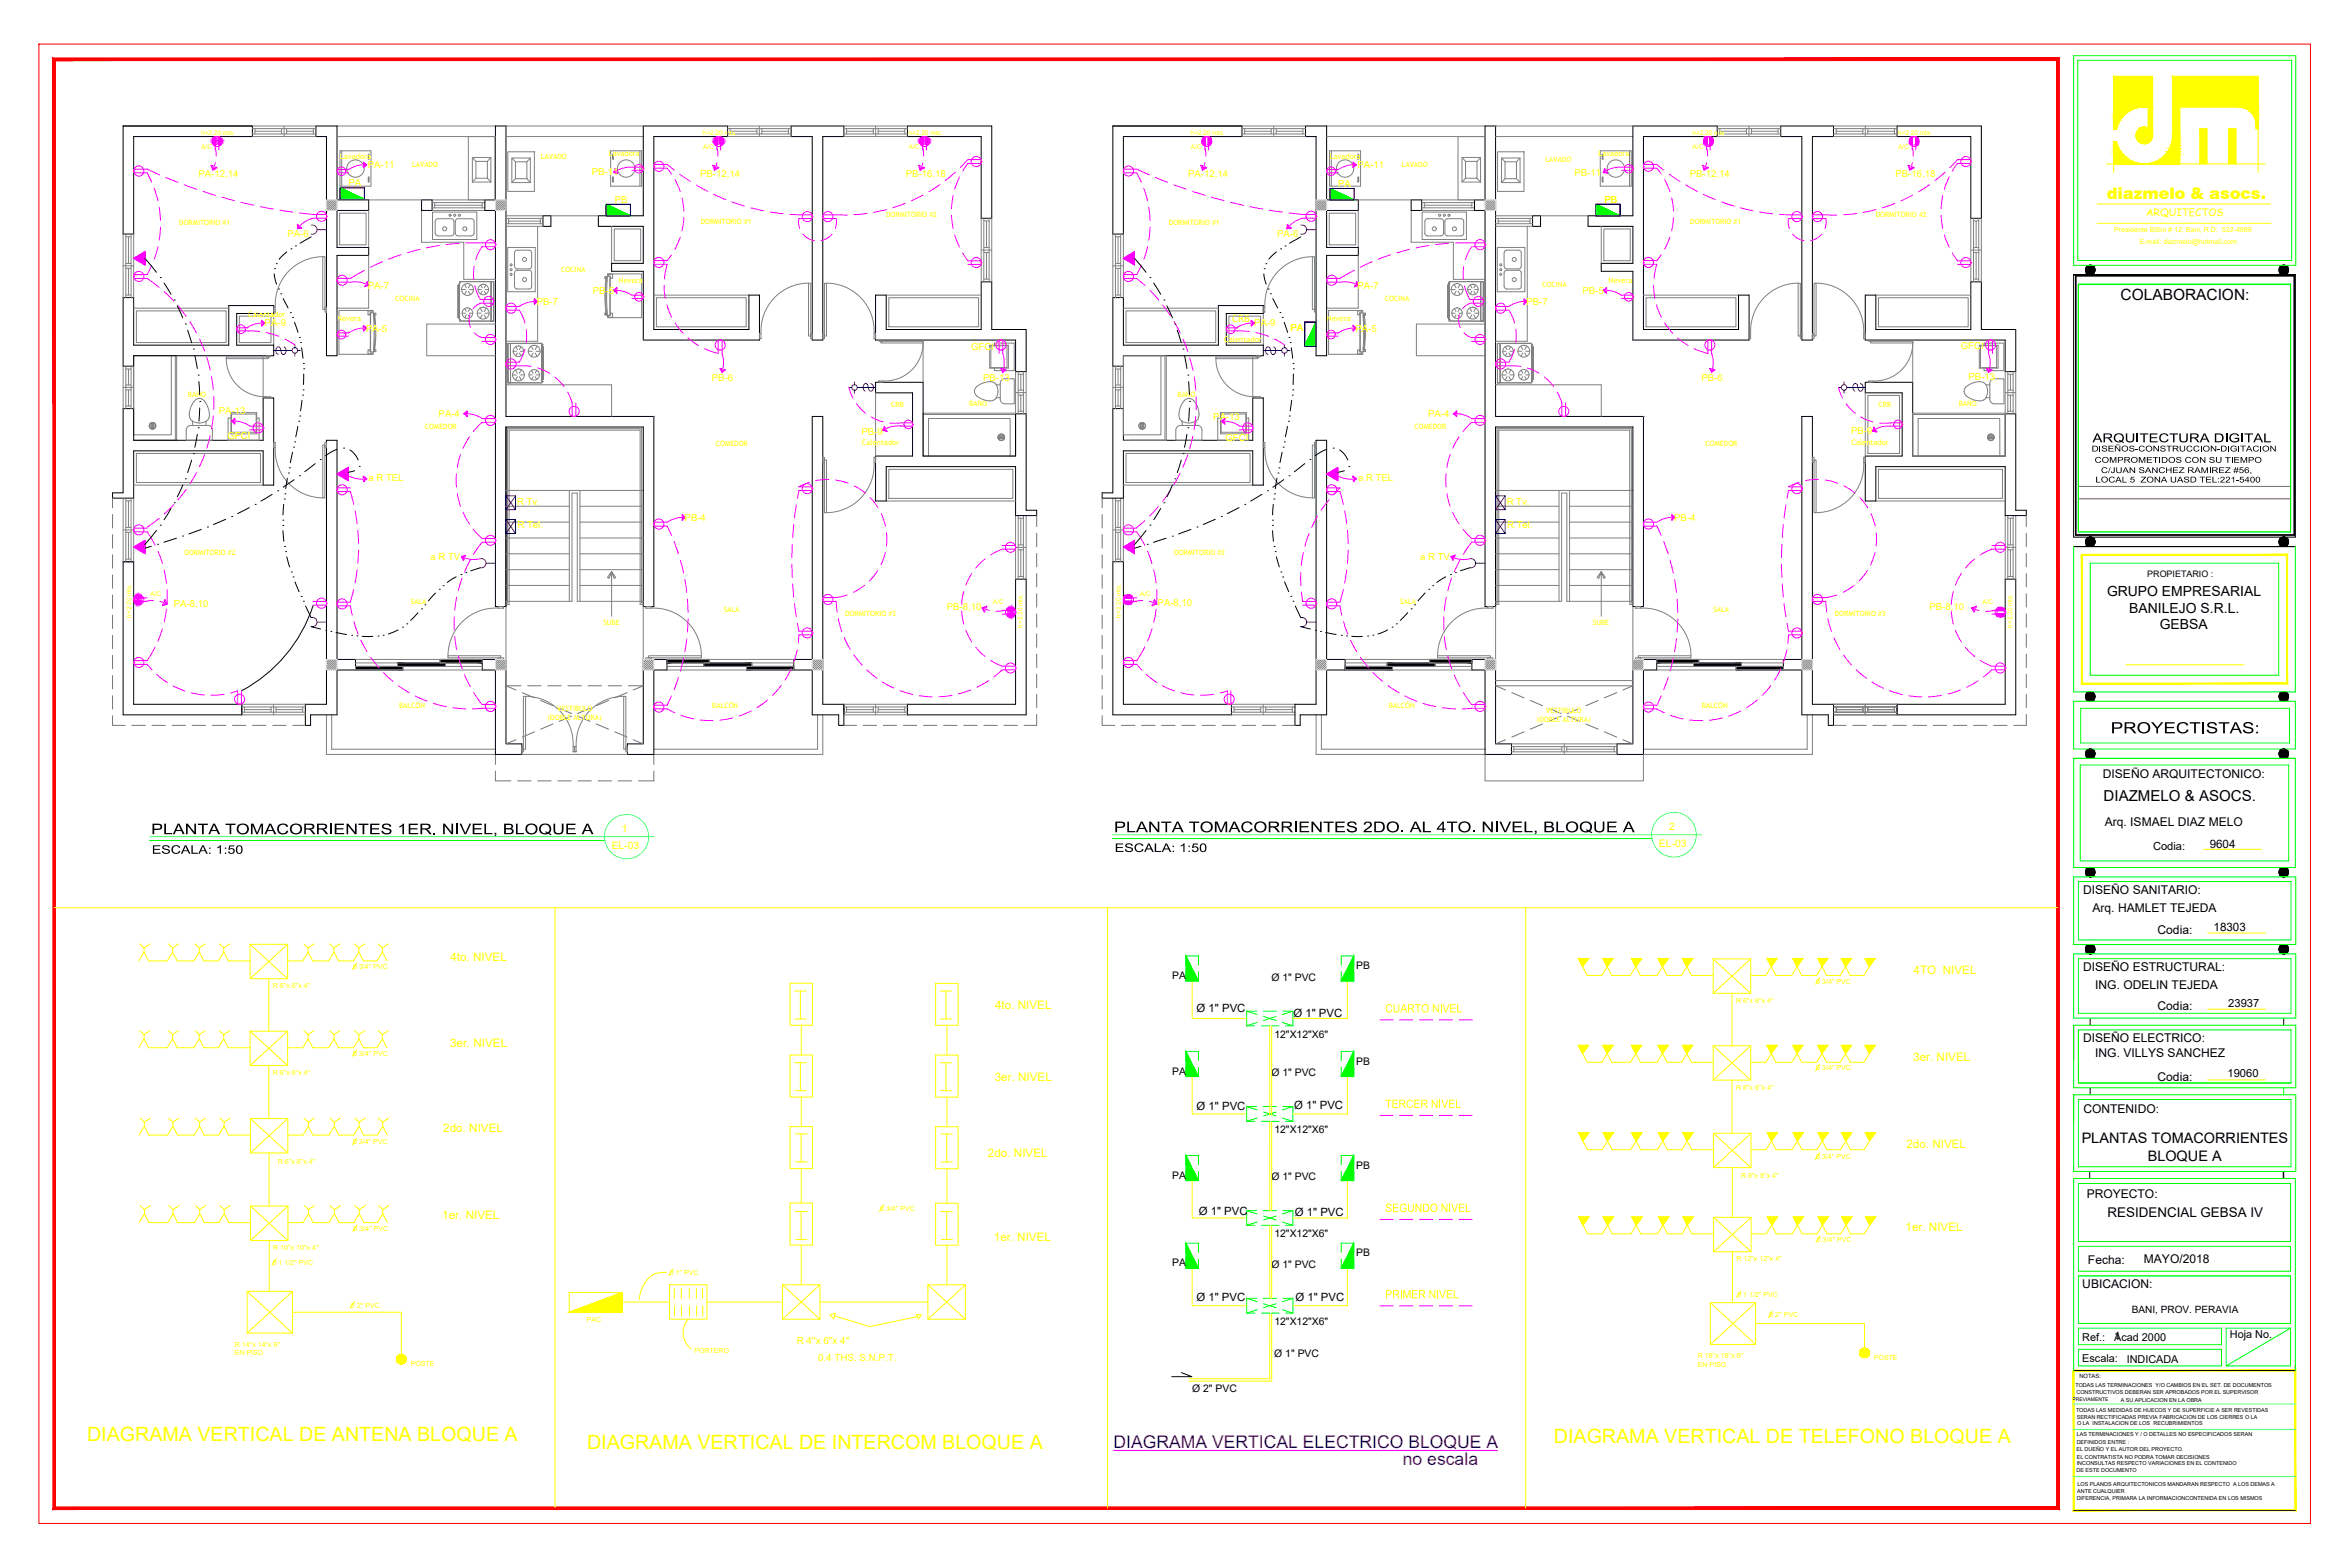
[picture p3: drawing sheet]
<svg xmlns="http://www.w3.org/2000/svg" width="914mm" height="610mm" viewBox="0 0 914 610" stroke-linecap="round" stroke-linejoin="round" font-family="sans-serif">
<defs><g id="words">
<g font-size="7.7" fill="#ff0">
<text x="33.9" y="560.7">DIAGRAMA VERTICAL DE ANTENA BLOQUE A</text>
<text x="228.4" y="563.7">DIAGRAMA VERTICAL DE INTERCOM BLOQUE A</text>
<text x="604.6" y="561.2">DIAGRAMA VERTICAL DE TELEFONO BLOQUE A</text>
</g>
<g font-size="6.8" fill="#00f">
<text x="433.3" y="563.2">DIAGRAMA VERTICAL ELECTRICO BLOQUE A</text>
<text x="545.9" y="570">no escala</text>
</g>
<text font-size="6.7" x="821.3" y="285.3">PROYECTISTAS:</text>
<text font-size="6.5" x="433.5" y="323.8">PLANTA TOMACORRIENTES 2DO. AL 4TO. NIVEL, BLOQUE A</text>
<text font-size="6.4" x="58.8" y="324.5">PLANTA TOMACORRIENTES 1ER. NIVEL, BLOQUE A</text>
<text font-size="6.2" fill="#ff0" x="819.7" y="77.3">diazmelo &amp; asocs.</text>
<text font-size="6" x="825.1" y="116.8">COLABORACION:</text>
<text font-size="5.9" x="818.5" y="311.7">DIAZMELO &amp; ASOCS.</text>
<g font-size="5.6">
<text x="810" y="444.8">PLANTAS TOMACORRIENTES</text>
<text x="835.7" y="451.5">BLOQUE A</text>
</g>
<g font-size="5.4">
<text x="814.2" y="172.1">ARQUITECTURA DIGITAL</text>
<text x="819.9" y="231.8">GRUPO EMPRESARIAL</text>
<text x="828.5" y="238.3">BANILEJO S.R.L.</text>
<text x="840.4" y="244.8">GEBSA</text>
</g>
<g font-size="5.2">
<text x="433.9" y="331.4">ESCALA: 1:50</text>
<text x="820" y="473.3">RESIDENCIAL GEBSA IV</text>
</g>
<text font-size="5.1" x="59.2" y="332.1">ESCALA: 1:50</text>
<g font-size="5" fill="#ff0">
<text x="539" y="393.9">CUARTO NIVEL</text>
<text x="539" y="431">TERCER NIVEL</text>
<text x="539" y="471.5">SEGUNDO NIVEL</text>
<text x="539" y="505.1">PRIMER NIVEL</text>
</g>
<g font-size="4.7">
<text x="818.2" y="302.6">DISEÑO ARQUITECTONICO:</text>
<text x="819" y="321.5">Arq. ISMAEL DIAZ MELO</text>
<text x="810.5" y="347.9">DISEÑO SANITARIO:</text>
<text x="814.2" y="354.7">Arq. HAMLET TEJEDA</text>
<text x="839.5" y="363.4">Codia:</text>
<text x="810.5" y="377.7">DISEÑO ESTRUCTURAL:</text>
<text x="815.3" y="384.8">ING. ODELIN TEJEDA</text>
<text x="839.5" y="393.1">Codia:</text>
<text x="810.5" y="405.3">DISEÑO ELECTRICO:</text>
<text x="815.3" y="411.3">ING. VILLYS SANCHEZ</text>
<text x="839.5" y="420.6">Codia:</text>
<text x="810.7" y="432.9">CONTENIDO:</text>
<text x="811.9" y="465.9">PROYECTO:</text>
<text x="812.4" y="491.6">Fecha:</text>
<text x="834.2" y="491.5">MAYO/2018</text>
<text x="810.2" y="501">UBICACION:</text>
</g>
<g font-size="4.5">
<text x="859.8" y="329.8">9604</text>
<text x="861.3" y="362.4">18303</text>
<text x="822.6" y="521.3">1</text>
</g>
<g font-size="4.5" fill="#ff0">
<text x="175.2" y="373.7">4to. NIVEL</text>
<text x="744.6" y="379.1">4TO NIVEL</text>
<text x="387.2" y="392.5">4to. NIVEL</text>
<text x="175.1" y="407.5">3er. NIVEL</text>
<text x="744.5" y="412.8">3er. NIVEL</text>
<text x="387" y="420.4">3er. NIVEL</text>
<text x="172.5" y="440.3">2do. NIVEL</text>
<text x="741.8" y="446.5">2do. NIVEL</text>
<text x="384.4" y="450.2">2do. NIVEL</text>
<text x="172.1" y="474.3">1er. NIVEL</text>
<text x="741.5" y="479">1er. NIVEL</text>
<text x="386.7" y="482.6">1er. NIVEL</text>
</g>
<g font-size="4.4">
<text x="465.6" y="393.7">Ø 1&quot; PVC</text>
<text x="503.3" y="395.5">Ø 1&quot; PVC</text>
<text x="867.1" y="391.6">23937</text>
<text x="866.7" y="419.1">19060</text>
<text x="465.6" y="431.7">Ø 1&quot; PVC</text>
<text x="503.6" y="431.5">Ø 1&quot; PVC</text>
<text x="466.5" y="472.5">Ø 1&quot; PVC</text>
<text x="503.8" y="473">Ø 1&quot; PVC</text>
<text x="465.5" y="506.1">Ø 1&quot; PVC</text>
<text x="504" y="506">Ø 1&quot; PVC</text>
</g>
<text font-size="4.3" x="837.8" y="330.6">Codia:</text>
<g font-size="4.2">
<text x="810.2" y="521.5">Ref.:</text>
<text x="822.6" y="521.5">Acad 2000</text>
<text x="867.6" y="520.4">Hoja No.</text>
<text x="810.2" y="529.8">Escala:</text>
<text x="827.5" y="530.1">INDICADA</text>
</g>
<g font-size="4.1">
<text x="527.8" y="377">PB</text>
<text x="456.1" y="380.9">PA</text>
<text x="494.7" y="381.5">Ø 1&quot; PVC</text>
<text x="495.9" y="403.8">12&quot;X12&quot;X6&quot;</text>
<text x="456.1" y="418.1">PA</text>
<text x="494.7" y="418.7">Ø 1&quot; PVC</text>
<text x="527.8" y="414.1">PB</text>
<text x="495.9" y="440.9">12&quot;X12&quot;X6&quot;</text>
<text x="527.8" y="454.6">PB</text>
<text x="456.1" y="458.6">PA</text>
<text x="494.7" y="459.1">Ø 1&quot; PVC</text>
<text x="495.9" y="481.4">12&quot;X12&quot;X6&quot;</text>
<text x="527.8" y="488.7">PB</text>
<text x="456.1" y="492.7">PA</text>
<text x="494.7" y="493.3">Ø 1&quot; PVC</text>
<text x="495.9" y="515.5">12&quot;X12&quot;X6&quot;</text>
<text x="495.8" y="528">Ø 1&quot; PVC</text>
<text x="463.9" y="541.6">Ø 2&quot; PVC</text>
</g>
<g font-size="4" fill="#ff0">
<text x="835.1" y="84.2">ARQUITECTOS</text>
<text x="479.5" y="125.4">CRB</text>
<text x="242" y="323.7">1</text>
<text x="649.5" y="322.9">2</text>
<text x="645.5" y="329.7">EL-03</text>
<text x="238" y="330.4">EL-03</text>
</g>
<text font-size="3.9" x="829.5" y="511">BANI, PROV. PERAVIA</text>
<g font-size="3.8" fill="#ff0">
<text x="310" y="522.9">R 4''x 6''x 4''</text>
<text x="318.3" y="529.6">0.4 THS. S.N.P.T.</text>
</g>
<g font-size="3.7" fill="#ff0">
<text x="143.2" y="65.5">PA-11</text>
<text x="528.2" y="65.5">PA-11</text>
<text x="77.2" y="68.9">PA-12,14</text>
<text x="230.3" y="68.2">PB-11</text>
<text x="272.4" y="68.9">PB-12,14</text>
<text x="352.5" y="68.9">PB-16,18</text>
<text x="462.3" y="68.9">PA-12,14</text>
<text x="612.7" y="68.6">PB-11</text>
<text x="657.5" y="68.9">PB-12,14</text>
<text x="737.6" y="68.9">PB-16,18</text>
<text x="135.6" y="72.4">PA</text>
<text x="520.7" y="72.7">PA</text>
<text x="239.2" y="78.9">PB</text>
<text x="624.3" y="78.9">PB</text>
<text x="111.9" y="92.2">PA-6</text>
<text x="496.9" y="92.2">PA-6</text>
<text x="143.1" y="112.3">PA-7</text>
<text x="528.2" y="112.3">PA-7</text>
<text x="208.9" y="118.8">PB-7</text>
<text x="230.7" y="114.4">PB-5</text>
<text x="593.9" y="118.8">PB-7</text>
<text x="615.7" y="114.4">PB-5</text>
<text x="103" y="126.8">P</text>
<text x="105.5" y="126.8">A-9</text>
<text x="142.4" y="129.1">P</text>
<text x="144.9" y="129.1">A-5</text>
<text x="488" y="126.8">P</text>
<text x="490.5" y="126.8">A-9</text>
<text x="502.1" y="128.9">PA</text>
<text x="527.4" y="129.1">P</text>
<text x="529.9" y="129.1">A-5</text>
<text x="377.9" y="136.1">GFCI</text>
<text x="763" y="135.9">GFCI</text>
<text x="277" y="148.1">PB-6</text>
<text x="382.5" y="148.1">PB-13</text>
<text x="662.1" y="148.1">PB-6</text>
<text x="766" y="147.9">PB-13</text>
<text x="85.2" y="161.2">PA-13</text>
<text x="170.7" y="162.2">PA-4</text>
<text x="472.1" y="163.3">P</text>
<text x="474.6" y="163.3">A-13</text>
<text x="555.7" y="162.2">PA-4</text>
<text x="88.5" y="170.7">GFCI</text>
<text x="335.2" y="169">PB-9</text>
<text x="476.8" y="171.7">GFCI</text>
<text x="720.2" y="169">PB-9</text>
<text x="143.4" y="187.2">a R TEL</text>
<text x="528.4" y="187.2">a R TEL</text>
<text x="201.2" y="196.6">R Tv.</text>
<text x="586.3" y="196.6">R Tv.</text>
<text x="266.4" y="202.7">PB-4</text>
<text x="651.5" y="202.7">PB-4</text>
<text x="201.4" y="205.5">R Tel.</text>
<text x="586.4" y="205.5">R Tel.</text>
<text x="167.5" y="217.8">a R TV</text>
<text x="552.6" y="217.8">a R TV</text>
<text x="67.6" y="236">PA-8,10</text>
<text x="368.4" y="237.4">PB-8,10</text>
<text x="450.5" y="235.7">PA-8,10</text>
<text x="750.8" y="237.2">PB-8,10</text>
</g>
<g font-size="3.5">
<text x="813.9" y="175.6">DISEÑOS-CONSTRUCCION-DIGITACION</text>
<text x="815" y="180">COMPROMETIDOS CON SU TIEMPO</text>
<text x="817.5" y="184">C/JUAN SANCHEZ RAMIREZ #56,</text>
<text x="815.4" y="187.7">LOCAL 5 ZONA UASD TEL:221-5400</text>
<text x="835.5" y="224.3">PROPIETARIO :</text>
</g>
<g font-size="3" fill="#ff0">
<text x="132.4" y="61.8">Lavadora</text>
<text x="236.9" y="60.8">Lavadora</text>
<text x="517.5" y="61.8">Lavadora</text>
<text x="622" y="60.8">Lavadora</text>
<text x="240.8" y="110.2">Nevera</text>
<text x="625.9" y="110.2">Nevera</text>
<text x="96.5" y="123.4">Calentador</text>
<text x="131.2" y="124.8">Nevera</text>
<text x="516.3" y="124.8">Nevera</text>
<text x="476.4" y="133.1">Calentador</text>
<text x="335.4" y="173">Calentador</text>
<text x="720.4" y="173">Calentador</text>
</g>
<g font-size="2.8" fill="#ff0">
<text x="160.3" y="65">LAVADO</text>
<text x="210.5" y="62">LAVADO</text>
<text x="545.4" y="65">LAVADO</text>
<text x="601.3" y="63.2">LAVADO</text>
<text x="69.8" y="87.7">DORMITORIO #1</text>
<text x="272.7" y="87.2">DORMITORIO #1</text>
<text x="344.8" y="84.2">DORMITORIO #2</text>
<text x="454.8" y="87.7">DORMITORIO #1</text>
<text x="657.7" y="87.2">DORMITORIO #1</text>
<text x="729.9" y="84.2">DORMITORIO #2</text>
<text x="218.3" y="105.7">COCINA</text>
<text x="600.1" y="111.8">COCINA</text>
<text x="153.7" y="117.3">COCINA</text>
<text x="538.8" y="117.3">COCINA</text>
<text x="73.1" y="154.3">BAÑO</text>
<text x="458.2" y="154.3">BAÑO</text>
<text x="346.7" y="158.3">CRB</text>
<text x="377" y="157.9">BAÑO</text>
<text x="731" y="158.4">CRB</text>
<text x="762.2" y="157.9">BAÑO</text>
<text x="165.3" y="166.9">COMEDOR</text>
<text x="550.4" y="166.9">COMEDOR</text>
<text x="278.6" y="173.6">COMEDOR</text>
<text x="663.6" y="173.6">COMEDOR</text>
<text x="71.8" y="216">DORMITORIO #2</text>
<text x="456.9" y="216">DORMITORIO #2</text>
<text x="159.8" y="234.8">SALA</text>
<text x="281.6" y="238">SALA</text>
<text x="328.9" y="239.7">DORMITORIO #3</text>
<text x="544.9" y="234.8">SALA</text>
<text x="666.7" y="238">SALA</text>
<text x="713.9" y="239.7">DORMITORIO #3</text>
<text x="234.8" y="243">SUBE</text>
<text x="619.8" y="243">SUBE</text>
<text x="155.3" y="275.6">BALCÓN</text>
<text x="277.1" y="275.6">BALCÓN</text>
<text x="540.4" y="275.6">BALCÓN</text>
<text x="662.2" y="275.6">BALCÓN</text>
<text x="213.1" y="280">(DOBLE ALTURA)</text>
<text x="216.8" y="276.6">VESTIBULO</text>
<text x="597.9" y="280.9">(DOBLE ALTURA)</text>
<text x="601.7" y="277.5">VESTIBULO</text>
</g>
<g font-size="2.7" fill="#ff0">
<text x="822.6" y="90.1">Presidente Billini # 12, Bani, R.D. 522-4989</text>
<text x="832.5" y="95">E-mail: diazmelo@hotmail.com</text>
<text x="137.4" y="377">0 3/4'' PVC</text>
<text x="706.7" y="382.7">0 3/4'' PVC</text>
<text x="106.2" y="384.5">R 6''x 6''x 4''</text>
<text x="675.5" y="390.2">R 6''x 6''x 4''</text>
<text x="137.4" y="410.7">0 3/4'' PVC</text>
<text x="106.2" y="418.3">R 6''x 6''x 4''</text>
<text x="706.7" y="416.4">0 3/4'' PVC</text>
<text x="675.5" y="424">R 6''x 6''x 4''</text>
<text x="137.4" y="445.2">0 3/4'' PVC</text>
<text x="108.1" y="452.7">R 6''x 6''x 4''</text>
<text x="706.7" y="450.8">0 3/4'' PVC</text>
<text x="677.4" y="458.4">R 8''x 8''x 4''</text>
<text x="342.5" y="471.1">0 3/4'' PVC</text>
<text x="137.6" y="478.8">0 3/4'' PVC</text>
<text x="706.9" y="483.2">0 3/4'' PVC</text>
<text x="106.1" y="492">0 1 1/2'' PVC</text>
<text x="106.3" y="486.4">R 10''x 10''x 4''</text>
<text x="675.7" y="490.7">R 12''x 12''x 4''</text>
<text x="260.6" y="496">0 1'' PVC</text>
<text x="136.6" y="508.7">0 2'' PVC</text>
<text x="676" y="504.6">0 1 1/2'' PVC</text>
<text x="228.3" y="514.4">PAC</text>
<text x="688.5" y="512.4">0 2'' PVC</text>
<text x="91.4" y="524">R 14''x 14''x 6''</text>
<text x="91.4" y="527.3">EN PISO</text>
<text x="270.2" y="526.4">PORTERO</text>
<text x="159.8" y="531.5">POSTE</text>
<text x="660.7" y="528.4">R 18''x 18''x 6''</text>
<text x="660.7" y="531.7">EN PISO</text>
<text x="729.1" y="529">POSTE</text>
</g>
<g font-size="2.5" fill="#ff0">
<text x="78.3" y="52.6">h=2.20 mts.</text>
<text x="273.5" y="52.6">h=2.20 mts.</text>
<text x="353.6" y="52.6">h=2.20 mts.</text>
<text x="463.4" y="52.6">h=2.20 mts.</text>
<text x="658.6" y="52.6">h=2.20 mts.</text>
<text x="738.6" y="52.6">h=2.20 mts.</text>
<text x="78.3" y="57.9" transform="rotate(-1 78.3 57.9)">A/C</text>
<text x="273.5" y="57.9" transform="rotate(-1 273.5 57.9)">A/C</text>
<text x="353.6" y="57.9" transform="rotate(-1 353.6 57.9)">A/C</text>
<text x="463.4" y="57.9" transform="rotate(-1 463.4 57.9)">A/C</text>
<text x="658.6" y="57.9" transform="rotate(-1 658.6 57.9)">A/C</text>
<text x="738.7" y="57.9" transform="rotate(-1 738.7 57.9)">A/C</text>
<text x="58.6" y="231.8" transform="rotate(-1 58.6 231.8)">A/C</text>
<text x="443.6" y="231.8" transform="rotate(-1 443.6 231.8)">A/C</text>
<text x="386.4" y="235" transform="rotate(-1 386.4 235)">A/C</text>
<text x="771.4" y="235" transform="rotate(-1 771.4 235)">A/C</text>
<text x="51" y="240.3" transform="rotate(-90 51 240.3)">h=2.20 mts.</text>
<text x="397.9" y="244.2" transform="rotate(-90 397.9 244.2)">h=2.20 mts.</text>
<text x="436.1" y="240.3" transform="rotate(-90 436.1 240.3)">h=2.20 mts.</text>
<text x="783" y="244.2" transform="rotate(-90 783 244.2)">h=2.20 mts.</text>
</g>
<text font-size="2.3" x="809.1" y="535.9">NOTAS:</text>
<g font-size="2.1">
<text x="807.5" y="539.7">TODAS LAS TERMINACIONES Y/O CAMBIOS EN EL SET. DE DOCUMENTOS</text>
<text x="808" y="542.4">CONSTRUCTIVOS DEBERAN SER APROBADOS POR EL SUPERVISOR</text>
<text x="825.2" y="545.3">A SU APLICACION EN LA OBRA</text>
<text x="807.8" y="549.3">TODAS LAS MEDIDAS DE HUECOS Y DE SUPERFICIE A SER REVESTIDAS</text>
<text x="808.1" y="551.9">SERAN RECTIFICADAS PREVIA FABRICACION DE LOS CIERRES O LA</text>
<text x="808.3" y="554.4">O LA INSTALACION DE LOS RECUBRIMIENTOS</text>
<text x="808.1" y="561.7">DEFINIDOS ENTRE :</text>
<text x="808.1" y="558.7">LAS TERMINACIONES Y / O DETALLES NO ESPECIFICADOS SERAN</text>
<text x="808" y="564.5">EL DUEÑO Y EL AUTOR DEL PROYECTO.</text>
<text x="808.1" y="569.9">INCONSULTAS RESPECTO VARIACIONES EN EL CONTENIDO</text>
<text x="808.1" y="567.5">EL CONTRATISTA NO PODRA TOMAR DECISIONES</text>
<text x="808" y="572.5">DE ESTE DOCUMENTO</text>
<text x="808.2" y="580.7">ANTE CUALQUIER</text>
<text x="808.3" y="578.2">LOS PLANOS ARQUITECTONICOS MANDARAN RESPECTO A LOS DEMAS A</text>
<text x="808" y="583.5">DIFERENCIA, PRIMARA LA INFORMACIONCONTENIDA EN LOS MISMOS</text>
</g>
<text font-size="2" x="806.4" y="545.2">PREVIAMENTE</text>
</g></defs>
<!-- layer: P-SANR-FIXT -->
<g fill="none" stroke="#808080" stroke-width=".39">
<path d="M66.7 138.4v30.8h-14.7v-30.8h16.2v32.9M68.7 138.4v32.9h-.5M451.7 138.4v30.8h-14.6v-30.8h16.2v32.9M453.8 138.4v32.9h-.5M75.6 156a7.3 7.3 0 0 0-1.5 7M75.6 156a2.43 2.43 0 0 1 4.3 .6l1.2 2.5 .4 2.1M380.1 150.4a6.2 6.2 0 0 1 7.2-1.2 4.5 4.5 0 0 1-.8 6.5 6.7 6.7 0 0 1-7.3-3.1l.1-1.2 .8-1M389.2 149.8v4.8M390.9 147.4h3.8v9.7l-4.2-.1-1.1-.8-.2-1.6-1.6 .2M391 147.3l-.9 .3-.7 .6-.2 1.6-1.6-.2M461 155.7a2.68 2.68 0 0 1 4.4 1.5 5.6 5.6 0 0 1 .4 6.3 4.7 4.7 0 0 1-6.8-.8 7.6 7.6 0 0 1 2-7zM772.7 149.6a5.2 5.2 0 0 1 0 5.2"/>
<path d="M772.7 149.6a3.6 3.6 0 0 0-4.5-.8 4.2 4.2 0 0 0-3.9 3.8 6.5 6.5 0 0 0 5.9 3.3M772.7 154.8a2.62 2.62 0 0 1-2.5 1.2M774.3 149.8v4.8M776 147.4h3.7l.1 9.7-4.2-.1-1.1-.8-.2-1.6-1.6 .2M776 147.3l-.9 .3-.6 .6-.2 1.6-1.6-.2M52 171.3h16.2M54.6 171.3h14.1M58.9 164.8v1.8M58.9 164.7h-.2v1.9h.2M59.3 164.7l.1 2zM59.8 164.7l.1 2zM74.1 163l.7 .8"/>
<path d="M74.3 165.5l-.9 .2-.9 1.1v4.5h10.1v-4M74.8 163.8a5.5 5.5 0 0 0 5.5 0M74.8 163.8l.2 1.7h-.7M75 165.5h5.1M80.2 163.8l-.1 1.7h.7M80.8 165.5l1.3 .5 .6 1.3M81.5 161.2a2.92 2.92 0 0 1-1.2 2.6M359.2 161.2h36M361.3 177.4v-14.6h31.8v14.6h-33.9v-16.7h36v16.7h-2.1M388.6 169.5h2l-2 .2M388.6 170.1h2l-2 .1M388.6 170.6h1.9"/>
<path d="M388.7 169.5v.2M388.7 170v.2M388.7 170.6v.2M390.5 170.6v.2h-1.9M437.1 171.3h16.2M439.7 171.3h14.1M443.8 164.7l.1 2zM444.5 164.8v1.8M444.5 164.7l-.2 .1v1.8h.2M444.9 164.7l.1 2zM459.4 165.5l-1 .2-.8 1.1-.1 4.5h10.2v-4.5l-.9-1.1-.9-.2M459.9 163.8l.2 1.7h-.8"/>
<path d="M460.1 165.5h5M465.3 163.8l-.2 1.7h.8M744.2 161.2h36M746.4 177.4v-14.6h31.7l.1 14.6h-33.9l-.1-16.7h36v16.7h-2M773.7 169.5h2zM773.7 170l2 .1zM773.7 170.6h1.9M773.7 170.6v.2h1.9v-.2"/>
<circle cx="59.4" cy="165.7" r="1.29"/>
<circle cx="389.6" cy="170.1" r="1.29"/>
<circle cx="444.4" cy="165.7" r="1.29"/>
<circle cx="774.7" cy="170.1" r="1.29"/>
</g>
<!-- layer: A-WALL -->
<g fill="none" stroke="#000" stroke-width=".39">
<path d="M47.9 49h50.3v4.1h-46.2v38h-4.1zM122.9 49h8.2v28.8h12.4v4.1h-12.4v14.4h12.4v3.1h-12.4v39h-4.1v-85.3h-4.1zM192.8 49h4.1v113h57.5v74h-4.1v-69.9h-53.4v69.9h-4.1v-154.1h-4.1v-4.1h4.1zM250.3 49h32.8v4.1h-28.7v75.1h37v-13.4h4.1v17.5h-45.2v-26.8h-12.3v-3.1h12.3v-14.3h-17.5v-4.2h17.5zM307.8 49h20.6v4.1h-8.2v79.2h-4.2v-79.2h-8.2zM353.1 49h32.8v35.9h-4.1v-31.8h-28.7zM433 49h50.3v4.1h-46.2v38h-4.1zM508 49h8.2v28.8h12.3v4.1h-12.3v14.4h12.3v3.1h-12.3v39h-4.1v-85.3h-4.1zM577.8 49h4.1v113h57.6v74h-4.1v-69.9h-53.5v69.9h-4.1v-154.1h-4.1v-4.1h4.1zM635.4 49h32.8v4.1h-28.7v75.1h37v-13.4h4.1v17.5h-45.2v-26.8h-12.4v-3.1h12.4v-14.3h-17.5v-4.2h17.5zM692.9 49h20.5v4.1h-8.2v79.2h-4.1v-79.2h-8.2zM738.2 49h32.8v35.9h-4.1v-31.8h-28.7z"/>
<path d="M164 77.8h4.1v4.1h-4.1zM549.1 77.8h4.1v4.1h-4.1zM211.3 83.9h3.1v4.2h-3.1zM596.3 83.9h3.1v4.2h-3.1zM47.9 115.8h4.1v18.5h37v-15.4h17.5v3.1h-14.4v12.3h14.4v4.1h-54.5v4.1h-4.1zM340.7 114.8h4.1v13.4h37v-18.6h4.1v18.6h13.4v16.4h-4.1v-12.3h-54.5zM433 115.8h4.1v18.5h37v-15.4h17.5v3.1h-14.4v12.3h14.4v4.1h-54.5v4.1h-4.1zM725.8 114.8h4.1v13.4h37v-18.6h4.1v18.6h13.3v16.4h-4.1v-12.3h-54.4zM47.9 159h4.1v12.3h50.4v-16.5h4.1v33.9h-4.1v-13.3h-50.4v18.4h-8.2v-2.1h4.1zM340.7 148.7h18.5v28.7h36v-16.4h4.1v37.5h4.1v2.1h-8.2v-19.1h-50.4v13.4h-4.1v-17.5h14.4v-24.6h-14.4zM433 159h4.1v12.3h50.4v-16.5h4.1v33.9h-4.1v-13.3h-50.4v18.4h-8.2v-2.1h4.1zM725.8 148.7h18.4v28.7h36v-16.4h4.1v37.5h4.1v2.1h-8.2v-19.1h-50.3v13.4h-4.1v-17.5h14.3v-24.6h-14.3z"/>
<path d="M127 171.3h4.1v85.2h7.2v4.1h-7.2v17.5h-10.3v4.1h-2v-8.2h8.2zM316 162h4.2v112h8.2v8.2h-2.1v-4.1h-10.3v-17.5h-7.2v-4.1h7.2zM512.1 171.3h4.1v85.2h7.2v4.1h-7.2v17.5h-10.3v4.1h-2v-8.2h8.2zM701.1 162h4.1v112h8.2v8.2h-2v-4.1h-10.3v-17.5h-7.2v-4.1h7.2zM47.9 218.5h4.1v55.5h42.1v4.1h-46.2zM433 218.5h4.1v55.5h42.1v4.1h-46.2zM395.2 225.3h4.1v52.8h-46.2v-4.1h42.1zM780.2 225.3h4.1v52.8h-46.1v-4.1h42zM187.6 256.5h9.3v32.9h6.2v4.1h-10.3v-32.9h-5.2zM250.3 256.5h9.2v4.1h-5.1v32.9h-10.3v-4.1h6.2zM572.7 256.5h9.2v32.9h6.2v4.1h-10.3v-32.9h-5.1zM635.4 256.5h9.2v4.1h-5.1v32.9h-10.3v-4.1h6.2z"/>
<path d="M328.4 274v4.1"/>
</g>
<!-- layer: A-GENM -->
<g fill="none" stroke="#808080" stroke-width=".39">
<path d="M131.1 49h61.7M131.1 53.1h61.7M196.9 49h.1M196.9 49h53.4M196.9 53.1h53.4M516.2 49h61.6M516.2 53.1h61.6M581.9 49h.1M581.9 49h53.5M581.9 53.1h53.5M250.3 132.3h.1M635.4 132.3h.1"/>
<path d="M254.4 162h.1M639.5 162h.1M127 278.1v15.4h65.8M129.1 278.1v13.4h63.7M318.1 278.1v13.4h-63.7M320.2 278.1v15.4h-65.8M512.1 278.1v15.4h65.7M514.2 278.1v13.4h63.6M703.2 278.1v13.4h-63.7M705.2 278.1v15.4h-65.7"/>
</g>
<!-- layer: closet -->
<g fill="none" stroke="#808080" stroke-width=".39">
<path d="M143.5 77.8h20.5M528.5 77.8h20.6M132.2 82.9h10.2v12.4h-10.2zM143.5 81.9v14.4M214.4 83.9h18.4M238 88.1v14.3M239 89.1h10.3v12.3h-10.3zM517.2 82.9h10.3v12.4h-10.3zM528.5 81.9v14.4M599.4 83.9h18.5M623 88.1v14.3M624.1 89.1h10.3v12.3h-10.3z"/>
<path d="M52 119.9h37M254.4 114.8h37M255.4 115.8h35v11.3h-35zM344.8 114.8h37M345.8 115.8h35v11.3h-35zM437.1 119.9h37M639.5 114.8h37M640.5 115.8h35v11.3h-35zM729.9 114.8h37M730.9 115.8h34.9v11.3h-34.9zM53.1 120.9h34.9v12.4h-34.9zM93.1 123h12.3v10.3h-12.3z"/>
<path d="M102.4 138.4v16.4M106.5 122v12.3M359.2 132.3v16.4M438.1 120.9h35v12.4h-35zM478.2 123h12.3v10.3h-12.3zM487.5 138.4v16.4M491.6 122v12.3M744.2 132.3v16.4M340.7 152.8v24.6M725.8 152.8v24.6M726.8 153.8h12.3v22.6h-12.3zM53.1 176.4h48.2v11.3h-48.2z"/>
<path d="M438.1 176.4h48.3v11.3h-48.3zM52 188.7h50.4M344.8 194.9h50.4M345.8 182.6h48.3v11.3h-48.3zM437.1 188.7h50.4M729.9 194.9h50.3M730.9 182.6h48.3v11.3h-48.3zM196.9 234.5h.6v-67.7h52.2v67.7h.6M196.9 235.2h1.2v-67.9h51v67.9h1.2M196.9 236v20.5M250.3 236v20.5M581.9 234.5h.7v-67.7h52.2v67.7h.6"/>
<path d="M581.9 235.2h1.3v-67.9h50.9v67.9h1.3M581.9 236v20.5M635.4 236v20.5M203.1 293.5h41"/>
</g>
<!-- layer: COCINA -->
<g fill="none" stroke="#808080" stroke-width=".39">
<path d="M182.2 53.1h10.4v24.7h-10.4zM197.6 59.1h10.3v15.4h-10.3zM567.3 53.1h10.3v24.7h-10.3zM582.7 59.1h10.3v15.4h-10.3zM183.8 61.3h7.2v9.5h-7.2zM183.8 61.3l1.4 1.5M185.2 62.8h4.4v6.5h-4.4zM185.2 69.3l-1.4 1.5M189.6 69.3l1.4 1.5M191 61.3l-1.4 1.5M199.2 61.5h7.2v9.5h-7.2zM199.2 61.5l1.4 1.4"/>
<path d="M200.6 62.9h4.4v6.6h-4.4zM200.6 69.5l-1.4 1.5M205 69.5l1.4 1.5M206.4 61.5l-1.4 1.4M568.9 61.3h7.2v9.5h-7.2zM568.9 61.3l1.4 1.5M570.3 62.8h4.4v6.5h-4.4zM570.3 69.3l-1.4 1.5M574.7 69.3l1.4 1.5M576.1 61.3l-1.4 1.5M584.3 61.5h7.2v9.5h-7.3zM584.3 61.5l1.3 1.4"/>
<path d="M585.6 62.9h4.5v6.6h-4.5zM585.6 69.5l-1.4 1.5M590.1 69.5l1.4 1.5M591.5 61.5l-1.4 1.4M143.5 99.4v20.5h-12.4M164 81.9v12.3h16.5v14.5h12.3M168.3 82.5h17.2v10.7h-17.2zM169.3 86.1v4.6M169.4 90.7l.2 .6 .8 .4M170.4 85.1h5.5l.5 .4 .2 .6M170.4 85.1l-.8 .4-.2 .6M176.6 90.7l-.2 .6-.5 .4-5.5 .1"/>
<path d="M176.6 86.1v4.6M177.2 86.1v4.6M177.2 90.7l.2 .6 .5 .4 5.5 .1 .9-.5 .2-.6M177.2 86.1l.2-.6 .8-.4h5.6l.5 .4 .2 .6M184.5 86.1v4.6M197.6 96.3h10.7v17.2h-10.7zM200.4 97.7l.8-.4h4.6l.9 .4 .2 5.9-.5 .8-5.1 .2-.9-.4-.2-.6zM209.2 88.1v44.7h-12.3M528.5 99.4v20.5h-12.3M549.1 81.9v12.3h16.4v14.5h12.3M553.4 82.5h17.2v10.7h-17.2zM554.4 90.7l.2 .6 .5 .4 5.5 .1"/>
<path d="M554.4 86.1v4.6M560.6 85.1h-5.5l-.5 .4-.2 .6M560.7 85.1l.6 .2 .4 .8M561.7 90.7l-.2 .6-.8 .4M561.7 86.1v4.6M562.2 86.1v4.6M562.3 90.7l.2 .6 .8 .4M563.3 85.1h5.5l.5 .4 .2 .6M563.3 85.1l-.6 .2-.4 .8M569.5 90.7l-.2 .6-.5 .4-5.5 .1M569.5 86.1v4.6M582.6 96.3h10.7v17.2h-10.7z"/>
<path d="M585.2 98.4v5.2M585.3 98.4l.2-.7 .8-.4 5.2 .2 .4 .9v5.2l-.7 1h-4.9l-.8-.4-.2-.6M594.3 88.1v44.7h-12.4M200.6 105.3l5.2-.2 .9 .4 .2 5.9-.5 .8-5.1 .2-.9-.4-.2-.6v-5.2zM235.8 108.4l-.4 6.6 .4 6.7M236.3 108.4h-1v-.8h.6v1.6h.3M236.3 107.6h-.4l-.2 4.8 .2 8.5M236.8 107.3l.6 .2v15.2M236.9 106.7h1.3M236.9 106.6l-.1 .8M237.3 106.7l-.9-.1-.3 3.9v6.5l.3 6.5 13.3 .1v-17l-12.3 .1M237.3 106.6h.1"/>
<path d="M237.3 107.5v15.2M237.5 107.4l.1 .2M237.6 107.6l.1 .6M238.3 106.6l.1 .2M238.4 106.8v1.3M238.4 108.1l-.7 .1M585.2 106.2v5.2M585.3 106.2l.2-.7 .5-.3 5.5 .1 .4 .9v5.2l-.7 1h-4.9l-.8-.4-.2-.6M143.2 121.1v1.2M143.2 122.3l.1 .2M143.3 120.9l1.5 .2M143.3 136.1h.5"/>
<path d="M143.3 137.7h1.3M143.3 120.9l-.1 .2M143.3 136.1v1.6M143.9 136.1l.1 .8 .8 .1M144 122.3l-.7 .2M144.1 120.9l-12.2-.1v17h13.3l.3-6.5-.1-7.9-.3-2.6-.9 .1M144.1 120.8h.1M144.1 121.7v15.2M144.1 137.7v.1M144.2 121.7v15.2M144.2 137.7v.1M144.8 121.1v.5"/>
<path d="M144.8 137v.5M144.8 121.6l-.8 .1v.6M144.8 137.5l-.1 .2M145.2 121.8h.5v1.6M145.3 136h.4v.8h.5v-.8h-.5M145.3 122.6h.4v-.8h.5v.8h-.5v.8h-.4M145.3 135.2h.4v.8M145.7 136v.8h-.5M145.7 135.2v.8M145.7 123.4l.2 5.4-.2 6.4M145.8 122.6l.4 6.7-.4 6.7M192.8 126.1h-26.7v12.3h26.7"/>
<path d="M235.3 121.8h.6v.8h-.6zM235.9 121.8v.8h.4M235.9 121.8h.4M235.9 121v.8M236.2 121h-.3v.8M236.8 123.3h1.6M237.3 123.4v.2M237.4 122.7h-.6v.6M237.4 123.4v.2M237.6 122.5l-.1 .2M237.7 121.9h.5M237.7 121.8l-.1 .8"/>
<path d="M238.3 121.8l.1 .2M238.4 122v1.3M528.3 121.1v1.2M528.3 122.3l.6 .2M528.4 136.1h.5M528.4 137.7h1.3M528.4 136.1v1.6M529 136.1l.2 .8M529.1 122.3l-.1 .2M529.2 120.9l-12.2-.1v17h13.2l.4-6.5-.2-7.9-.2-2.6-.9 .1M529.2 120.8h.1M529.2 121.7v15.2"/>
<path d="M529.2 137.7v.1M529.2 121.7h.5M529.2 136.9h.5M529.2 121.7l-.1 .6M529.3 121.7v15.2M529.3 137.7v.1M529.7 120.9l-1.4 .2M529.7 120.9l.2 .2M529.7 136.9l.2 .1M529.8 121.1l-.1 .6M529.8 137l-.1 .7M530.3 121.8h.4l.2 4.8-.2 9.4"/>
<path d="M530.3 136h.4v.8h.6M530.4 135.2h.3v.8M530.7 136v.8h-.4M530.7 136h.6M530.9 122.6l.4 6.7-.4 6.7M531.3 121.8h-.6v.8h-.4M531.3 122.6h-.6v.8h-.3M531.3 121.8v.8M531.3 136v.8M577.8 126.1h-26.7v12.3h26.7M196.9 149.7h41.1v12.3M581.9 149.7h41.1v12.3"/>
<circle cx="173" cy="89" r=".78"/>
<circle cx="175.1" cy="83.8" r=".4"/>
<circle cx="176.9" cy="83.8" r=".4"/>
<circle cx="178.7" cy="83.8" r=".4"/>
<circle cx="180.9" cy="89" r=".78"/>
<circle cx="558.1" cy="89" r=".78"/>
<circle cx="560.2" cy="83.8" r=".4"/>
<circle cx="562" cy="83.8" r=".4"/>
<circle cx="563.8" cy="83.8" r=".4"/>
<circle cx="565.9" cy="89" r=".78"/>
<circle cx="198.9" cy="106.7" r=".4"/>
<circle cx="198.9" cy="103" r=".4"/>
<circle cx="198.9" cy="104.9" r=".4"/>
<circle cx="204.1" cy="100.9" r=".78"/>
<circle cx="204.1" cy="108.8" r=".78"/>
<circle cx="584" cy="106.7" r=".4"/>
<circle cx="584" cy="103" r=".4"/>
<circle cx="584" cy="104.9" r=".4"/>
<circle cx="589.2" cy="108.8" r=".78"/>
<circle cx="589.2" cy="100.9" r=".78"/>
</g>
<!-- layer: PERT-VENT -->
<g fill="none" stroke="#808080" stroke-width=".39">
<path d="M98.2 50h24.7M98.2 53.1h24.7M98.2 52.1h24.7M98.2 49h24.7M99.2 50v2.1M99.2 51.1h10.4M109.6 50v2.1M110.6 49v4.1M111.5 51.1h10.3M111.5 50v2.1M121.9 50v2.1M283.1 50h24.7"/>
<path d="M283.1 53.1h24.7M283.1 52.1h24.7M283.1 49h24.7M284.1 51.1h10.4M284.1 50v2.1M294.5 50v2.1M295.5 49v4.1M296.4 51.1h10.3M296.4 50v2.1M306.8 50v2.1M328.4 50h24.7M328.4 53.1h24.7"/>
<path d="M328.4 52.1h24.7M328.4 49h24.7M329.4 50v2.1M329.4 51.1h10.4M339.8 50v2.1M340.7 49v4.1M341.7 50v2.1M341.7 51.1h10.3M352.1 50v2.1M483.3 50h24.7M483.3 53.1h24.7M483.3 52.1h24.7"/>
<path d="M483.3 49h24.7M484.3 51.1h10.4M484.3 50v2.1M494.7 50v2.1M495.6 49v4.1M496.6 51.1h10.3M496.6 50v2.1M507 50v2.1M668.2 50h24.7M668.2 53.1h24.7M668.2 52.1h24.7M668.2 49h24.7"/>
<path d="M669.2 51.1h10.4M669.2 50v2.1M679.6 50v2.1M680.5 49v4.1M681.5 51.1h10.3M681.5 50v2.1M691.9 50v2.1M713.4 50h24.8M713.4 53.1h24.8M713.4 52.1h24.8M713.4 49h24.8M714.5 51.1h10.4"/>
<path d="M714.5 50v2.1M724.9 50v2.1M725.8 49v4.1M726.8 51.1h10.3M726.8 50v2.1M737.1 50v2.1M168.1 77.8h20.6M168.1 78.8h20.6M169.1 78.8v2.1M169.1 79.8h18.5M187.6 78.8v2.1M553.2 77.8h20.5"/>
<path d="M553.2 78.8h20.5M554.2 79.8h18.5M554.2 78.8v2.1M572.7 78.8v2.1M47.9 91.1v24.7M49 91.1v24.7M49 92.1h2M50 92.2v10.3M51 91.1v24.7M52 91.1v24.7M168.1 81.9h20.6M168.1 80.9h20.6"/>
<path d="M196.9 83.9h14.4M196.9 85h14.4M196.9 88.1h14.4M196.9 87h14.4M197.9 86h12.4M197.9 85v2M210.3 85v2M381.8 97.3h4.1M381.8 84.9v24.7M382.8 96.3h2.1M382.8 85.9h2.1M382.8 84.9v24.7"/>
<path d="M382.8 98.2h2.1M383.9 85.9v10.4M383.9 98.2v10.3M384.9 84.9v24.7M385.9 84.9v24.7M433 91.1v24.7M434 92.1h2.1M434 91.1v24.7M435 92.2v10.3M436.1 91.1v24.7M437.1 91.1v24.7M553.2 81.9h20.5"/>
<path d="M553.2 80.9h20.5M581.9 83.9h14.4M581.9 85h14.4M581.9 88.1h14.4M581.9 87h14.4M583 86h12.3M583 85v2M595.3 85v2M766.9 97.3h4.1M766.9 84.9v24.7M767.9 96.3h2M767.9 85.9h2"/>
<path d="M767.9 98.2h2M767.9 84.9v24.7M768.9 85.9v10.4M768.9 98.2v10.3M769.9 84.9v24.7M771 84.9v24.7M47.9 103.4h4.1M49 104.4h2M49 114.8h2M49 102.5h2M50 104.4v10.4M382.8 108.6h2.1"/>
<path d="M433 103.4h4.1M434 104.4h2.1M434 114.8h2.1M434 102.5h2.1M435 104.4v10.4M767.9 108.6h2M47.9 142.5v16.5M47.9 150.7h4.1M49 142.5v16.5M49 151.7h2M49 157.9h2M49 149.8h2"/>
<path d="M49 143.6h2M50 143.6v6.2M50 151.7v6.2M51 142.5v16.5M52 142.5v16.5M395.2 144.6v16.4M395.2 152.7h4.1M396.2 144.6v16.4M396.2 153.7h2M396.2 160h2M396.2 151.8h2M396.2 145.6h2"/>
<path d="M397.2 145.7v6.1M397.2 153.7v6.3M398.2 144.6v16.4M399.3 144.6v16.4M433 142.5v16.5M433 150.7h4.1M434 142.5v16.5M434 151.7h2.1M434 157.9h2.1M434 149.8h2.1M434 143.6h2.1M435 143.6v6.2"/>
<path d="M435 151.7v6.2M436.1 142.5v16.5M437.1 142.5v16.5M780.2 144.6v16.4M780.2 152.7h4.1M781.2 144.6v16.4M781.2 153.7h2.1M781.2 160h2.1M781.2 151.8h2.1M781.2 145.6h2.1M782.3 145.7v6.1M782.3 153.7v6.3"/>
<path d="M783.3 144.6v16.4M784.3 144.6v16.4M47.9 193.8v24.7M49 193.8v24.7M49 194.8h2M50 194.9v10.3M51 193.8v24.7M52 193.8v24.7M433 193.8v24.7M434 194.8h2.1M434 193.8v24.7M435 194.9v10.3"/>
<path d="M436.1 193.8v24.7M437.1 193.8v24.7M47.9 206.2h4.1M49 207.1h2M49 217.5h2M49 205.2h2M50 207.1v10.4M395.2 212.9h4.1M395.2 200.6v24.7M396.2 200.6v24.7M396.2 212h2M396.2 201.6h2"/>
<path d="M396.2 213.9h2M397.2 201.6v10.4M397.2 213.9v10.3M398.2 200.6v24.7M399.3 200.6v24.7M433 206.2h4.1M434 207.1h2.1M434 217.5h2.1M434 205.2h2.1M435 207.1v10.4M780.2 212.9h4.1M780.2 200.6v24.7"/>
<path d="M781.2 212h2.1M781.2 201.6h2.1M781.2 213.9h2.1M781.2 200.6v24.7M782.3 201.6v10.4M782.3 213.9v10.3M783.3 200.6v24.7M784.3 200.6v24.7M396.2 224.3h2M781.2 224.3h2.1M138.3 259.2h18.4v1.4h-18.4zM154.7 257.9h18.6v1.3h-18.6z"/>
<path d="M171.3 256.5h16.3v1.4h-16.3zM259.5 256.5h16.4v1.4h-16.4zM273.9 257.9h18.6v1.3h-18.6zM290.5 259.2h18.3v1.4h-18.3zM523.4 259.2h18.4v1.4h-18.4zM539.7 257.9h18.7v1.3h-18.7zM556.3 256.5h16.4v1.4h-16.4zM644.6 256.5h16.4v1.4h-16.4zM658.9 257.9h18.7v1.3h-18.7zM675.5 259.2h18.4v1.4h-18.4zM94.1 275h24.7M94.1 278.1h24.7"/>
<path d="M94.1 277.1h24.7M94.1 274h24.7M95.1 275v2.1M95.1 276.1h10.4M105.5 275v2.1M106.5 274v4.1M107.4 276.1h10.3M107.4 275v2.1M117.8 275v2.1M328.4 275h24.7M328.4 278.1h24.7M328.4 277.1h24.7"/>
<path d="M328.4 274h24.7M329.4 275v2.1M329.5 276.1h10.3M339.8 275v2.1M340.7 274v4.1M341.7 276.1h10.4M341.7 275v2.1M352.1 275v2.1M479.2 275h24.7M479.2 278.1h24.7M479.2 277.1h24.7M479.2 274h24.7"/>
<path d="M480.2 276.1h10.3M480.2 275v2.1M490.5 275v2.1M491.5 274v4.1M492.5 276.1h10.3M492.5 275v2.1M502.9 275v2.1M713.4 275h24.8M713.4 278.1h24.8M713.4 277.1h24.8M713.4 274h24.8M714.5 275v2.1"/>
<path d="M714.6 276.1h10.3M724.9 275v2.1M725.8 274v4.1M726.8 276.1h10.3M726.8 275v2.1M737.1 275v2.1M588.1 289.4h41.1M588.1 290.4h41.1M588.1 293.5h41.1M588.1 292.5h41.1M589.1 291.5h18.6M589.1 290.4v2.1"/>
<path d="M607.7 290.4v2.1M608.7 289.4v4.1M609.6 291.5h18.5M609.6 290.4v2.1M628.1 290.4v2.1"/>
</g>
<!-- layer: escalera -->
<g fill="none" stroke="#808080" stroke-width=".39">
<path d="M196.9 190.8h53.4M196.9 196.9h24.6M221.5 190.8v43.1M225.7 196.9h24.6M225.7 190.8v43.1M581.9 190.8h53.5M581.9 196.9h24.7M606.6 190.8v43.1M610.7 196.9h24.7M610.7 190.8v43.1M196.9 203.1h24.6M196.9 209.3h24.6"/>
<path d="M196.9 215.4h24.6M225.7 203.1h24.6M225.7 209.3h24.6M225.7 215.4h24.6M581.9 203.1h24.7M581.9 209.3h24.7M581.9 215.4h24.7M610.7 203.1h24.7M610.7 209.3h24.7M610.7 215.4h24.7M196.9 233.9h25.7v-42.1h2v42.1h25.7M196.9 221.6h24.6"/>
<path d="M196.9 227.8h24.6M225.7 221.6h24.6M225.7 227.8h24.6M581.9 221.6h24.7M581.9 227.8h24.7M581.9 233.9h25.7v-42.1h2.1v42.1h25.7M610.7 221.6h24.7M610.7 227.8h24.7M581.9 266.8h53.5M581.9 264.8h53.5"/>
</g>
<!-- layer: vuelo -->
<g fill="none" stroke="#767676" stroke-width=".39">
<path d="M43.8 193.8v3.8M428.9 193.8v3.8M43.8 200.2v5.2M43.8 208v5.2M43.8 215.8v5.2M403.4 200.6v4.3M403.4 207.5v5.2M403.4 215.3v5.2M428.9 200.2v5.2M428.9 208v5.2M428.9 215.8v5.2M788.4 200.6v4.3"/>
<path d="M788.4 207.5v5.2M788.4 215.3v5.2M43.8 223.6v5.3M43.8 231.5v5.2M43.8 239.3v5.2M403.4 223.1v5.2M403.4 231v5.2M403.4 238.8v5.2M428.9 223.6v5.3M428.9 231.5v5.2M428.9 239.3v5.2M788.4 223.1v5.2"/>
<path d="M788.4 231v5.2M788.4 238.8v5.2M43.8 247.1v5.2M43.8 255v5.2M403.4 246.6v5.2M403.4 254.4v5.3M428.9 247.1v5.2M428.9 255v5.2M788.4 246.6v5.2M788.4 254.4v5.3M43.8 262.8v5.2M43.8 270.6v5.2"/>
<path d="M43.8 278.4v3.8h4.9M202.7 266.8h-5.8l3.9 1.6M203.2 269.5l4.8 2M205.3 266.8h5.3M210.4 272.5l4.8 2M213.1 266.8h5.3M217.6 275.5l4.8 2.1M221 266.8h5.2M222.4 278.6l-4.8 2M224.8 278.6l4.8 2M228.8 266.8h5.2M229.6 275.5l-4.8 2.1"/>
<path d="M236.6 266.8h5.2M236.8 272.5l-4.8 2M244 269.5l-4.8 2M244.5 266.8h5.8l-3.9 1.6M403.4 277.9v4.3h-4.9M403.4 262.3v5.2M403.4 270.1v5.2M428.9 278.4v3.8h4.9M428.9 262.8v5.2M428.9 270.6v5.2M581.9 266.8l3.9 1.6M588.2 269.5l4.8 2"/>
<path d="M595.4 272.5l4.8 2M602.6 275.5l4.9 2.1M607.5 278.6l-4.9 2M609.9 278.6l4.8 2M614.7 275.5l-4.8 2.1M621.9 272.5l-4.8 2M629.1 269.5l-4.8 2M635.4 266.8l-3.9 1.6M788.4 277.9v4.3h-4.8M788.4 262.3v5.2M788.4 270.1v5.2M51.3 282.2h5.2"/>
<path d="M59.1 282.2h5.2M67 282.2h5.2M74.8 282.2h5.2M82.6 282.2h5.2M90.5 282.2h5.2M98.3 282.2h5.2M106.1 282.2h5.2M113.9 282.2h4.9M192.8 293.5v3.8M192.8 300v3.8h6M200.8 287.8l-3.9 1.6M208 284.7l-4.8 2.1"/>
<path d="M215.2 281.6l-4.8 2.1M232 281.6l4.8 2.1M239.2 284.7l4.8 2.1M246.4 287.8l3.9 1.6M254.4 300v3.8h-6M254.4 293.5v3.8M328.4 282.2h4.9M335.9 282.2h5.2M343.7 282.2h5.2M351.5 282.2h5.2M359.4 282.2h5.2M367.2 282.2h5.2"/>
<path d="M375 282.2h5.2M382.8 282.2h5.3M390.7 282.2h5.2M436.4 282.2h5.2M444.2 282.2h5.2M452 282.2h5.2M459.9 282.2h5.2M467.7 282.2h5.2M475.5 282.2h5.2M483.3 282.2h5.3M491.2 282.2h5.2M499 282.2h4.9"/>
<path d="M585.8 287.8l-3.9 1.6M593 284.7l-4.8 2.1M600.2 281.6l-4.8 2.1M617.1 281.6l4.8 2.1M624.3 284.7l4.8 2.1M631.5 287.8l3.9 1.6M713.4 282.2h4.9M720.9 282.2h5.3M728.8 282.2h5.2M736.6 282.2h5.2M744.4 282.2h5.2M752.2 282.2h5.3"/>
<path d="M760.1 282.2h5.2M767.9 282.2h5.2M775.7 282.2h5.3M201.4 303.8h5.2M209.2 303.8h5.2M217.1 303.8h5.2M224.9 303.8h5.2M232.7 303.8h5.2M240.6 303.8h5.2"/>
</g>
<!-- layer: puertas -->
<g fill="none" stroke="#808080" stroke-width=".39">
<path d="M125.6 99.9h.8v20.5h-.8zM125.6 99.9a18.6 18.6 0 0 0-18.5 19.5M510.7 99.9h.8v20.5h-.8zM510.7 99.9a18.6 18.6 0 0 0-18.5 19.5M106.5 119.4h.6v2.1h-.6zM126.4 119.4h.6v2.1h-.6zM314.6 110.2h.9v20.5h-.9zM314.6 110.2a18.6 18.6 0 0 0-18.5 19.5M320.8 110.2h.8v20.5h-.8zM321.6 110.2a18.6 18.6 0 0 1 18.5 19.5M491.6 119.4h.6v2.1h-.6zM511.5 119.4h.6v2.1h-.6z"/>
<path d="M699.7 110.2h.8v20.5h-.8zM699.7 110.2a18.6 18.6 0 0 0-18.5 19.5M705.9 110.2h.8v20.5h-.8zM706.7 110.2a18.6 18.6 0 0 1 18.5 19.5M88 138.9h16.4v.6h-16.4zM88 139.5a14.8 14.8 0 0 0 15.6 14.8M103.6 138.4h1.6v.5h-1.6zM295.5 129.7h.6v2.1h-.6zM315.5 129.7h.5v2.1h-.5zM320.2 129.7h.6v2.1h-.6zM340.1 129.7h.6v2.1h-.6zM342 132.3h1.6v.5h-1.6z"/>
<path d="M342.8 132.8h16.4v.6h-16.4zM359.2 133.4a14.8 14.8 0 0 1-15.6 14.8M473.1 138.9h16.4v.6h-16.4zM473.1 139.5a14.8 14.8 0 0 0 15.6 14.8M488.7 138.4h1.6v.5h-1.6zM680.6 129.7h.6v2.1h-.6zM700.5 129.7h.6v2.1h-.6zM705.2 129.7h.7v2.1h-.7zM725.2 129.7h.6v2.1h-.6zM727 132.3h1.7v.5h-1.7zM727.8 132.8h16.5v.6h-16.5zM744.3 133.4a14.8 14.8 0 0 1-15.6 14.8"/>
<path d="M103.6 154.3h1.6v.5h-1.6zM342 148.2h1.6v.5h-1.6zM488.7 154.3h1.6v.5h-1.6zM727 148.2h1.7v.5h-1.7zM106.5 172.1h.6v2.1h-.6zM107.1 174.2a18.6 18.6 0 0 0 18.5 19.5M125.6 173.1h.8v20.6h-.8zM126.4 172.1h.6v2.1h-.6zM320.2 177.9h.6v2.1h-.6zM320.8 178.9h.8v20.6h-.8zM340.1 177.9h.6v2.1h-.6zM340.1 179.9a18.6 18.6 0 0 1-18.5 19.5"/>
<path d="M491.6 172.1h.6v2.1h-.6zM492.2 174.2a18.6 18.6 0 0 0 18.5 19.5M510.7 173.1h.8v20.6h-.8zM511.5 172.1h.6v2.1h-.6zM705.2 177.9h.7v2.1h-.7zM705.9 178.9h.8v20.6h-.8zM725.2 177.9h.6v2.1h-.6zM725.2 179.9a18.6 18.6 0 0 1-18.5 19.5M193.8 236h2.1v.6h-2.1zM193.8 236.6a18.6 18.6 0 0 0-19.5 18.5M251.3 236h2.1v.6h-2.1zM253.4 236.6a18.6 18.6 0 0 1 19.5 18.5"/>
<path d="M578.9 236h2v.6h-2zM578.9 236.6a18.6 18.6 0 0 0-19.5 18.5M636.4 236h2.1v.6h-2.1zM638.5 236.6a18.6 18.6 0 0 1 19.5 18.5M174.3 255.1h20.5v.8h-20.5zM193.8 255.9h2.1v.6h-2.1zM251.3 255.9h2.1v.6h-2.1zM252.4 255.1h20.5v.8h-20.5zM559.3 255.1h20.6v.8h-20.6zM578.9 255.9h2v.6h-2zM636.4 255.9h2.1v.6h-2.1zM637.4 255.1h20.6v.8h-20.6z"/>
<path d="M203.7 270.9h.8v20.6h-.8zM204.5 270.9a18.6 18.6 0 0 1 18.5 19.5M242.7 270.9h.8v20.6h-.8zM242.7 270.9a18.6 18.6 0 0 0-18.5 19.5M203.1 290.4h.6v2.1h-.6zM223 290.4h.6v2.1h-.6zM223.6 290.4h.6v2.1h-.6zM243.5 290.4h.6v2.1h-.6z"/>
</g>
<!-- layer: MUEBLES -->
<g fill="none" stroke="#808080" stroke-width=".39">
<path d="M178.3 110.8h.5v12.8v-12.8h-.5v12.8h.5h-.5zM178.5 110.8h.3M178.5 110.8l.3 .3zM178.5 110.9h.3v.4h-.3zM178.5 111.1h.3v.5h-.3zM178.5 111.3h.3v.5h-.3zM178.5 111.6l.3 .2zM178.5 111.8h.3M178.5 113.4l.3 .3zM178.5 113.5h.3v.4h-.3zM178.5 113.7h.3v.5h-.3zM178.5 113.9h.3v.4h-.3z"/>
<path d="M178.5 114.2l.3 .2zM178.5 114.4h.3M178.5 116.7h.3M178.5 116.7l.3 .3zM178.5 116.8h.3v.4h-.3zM178.5 117h.3v.5h-.3zM178.5 117.2h.3v.5h-.3zM178.5 117.5l.3 .2zM178.8 110.1h.1M178.8 109.6h13.3v15.3v-15.3h-1v15.3h1h-13.3zM178.8 109.6h12.3v15.3h-12.3zM179.6 112.6h1.5"/>
<path d="M180.7 110.6l.8 1.4M181.5 113.3l-.8 1.3M182.3 113.3l.7 1.3M182.7 112.6h1.5M183 110.7l-.7 1.3M186 112.6h1.3M186.8 119.8l.8 1.4M187 110.9l.6 1.1M187.6 113.3l-.6 1.1M188.4 113.3l.6 1.1M188.8 112.6h1.3M189 110.9l-.6 1.1"/>
<path d="M189.2 119.8l-.8 1.4M191.1 109.6h1v15.3h-1zM563.3 110.8h.5v12.8v-12.8h-.5v12.8h.5h-.5zM563.6 110.8h.2M563.6 110.8l.2 .3zM563.6 110.9h.2v.4h-.2zM563.6 111.1h.2v.5h-.2zM563.6 111.3h.2v.5h-.2zM563.6 111.6l.2 .2zM563.6 111.8h.2M563.6 113.4l.2 .3zM563.6 113.5h.2v.4h-.2z"/>
<path d="M563.6 113.7h.2v.5h-.2zM563.6 113.9h.2v.4h-.2zM563.6 114.2l.2 .2zM563.6 114.4h.2M563.6 116.7h.2M563.6 116.7l.2 .3zM563.6 116.8h.2v.4h-.2zM563.6 117h.2v.5h-.2zM563.6 117.2h.2v.5h-.2zM563.6 117.5l.2 .2zM563.8 110.1h.1M563.9 109.6h13.3v15.3v-15.3h-1.1v15.3h1.1h-13.3z"/>
<path d="M563.9 109.6h12.2v15.3h-12.2zM564.6 112.6h1.6M565.8 110.6l.8 1.4M566.6 113.3l-.8 1.3M567.3 113.3l.8 1.3M567.7 112.6h1.5M568.1 110.7l-.8 1.3M571 112.6h1.3M571.9 119.8l.8 1.4M572.1 110.9l.6 1.1M572.7 113.3l-.6 1.1M573.5 113.3l.6 1.1"/>
<path d="M573.9 112.6h1.2M574.1 110.9l-.6 1.1M574.2 119.8l-.7 1.4M576.1 109.6h1.1v15.3h-1.1zM178.5 122.6h.3M178.5 122.6l.3 .3zM178.5 122.7h.3v.4h-.3zM178.5 122.9h.3v.5h-.3zM178.5 123.1h.3v.5h-.3zM178.5 123.4l.3 .2zM178.5 123.6h.3M178.5 120.1h.3"/>
<path d="M178.5 120.1l.3 .2zM178.5 120.1h.3v.5h-.3zM178.5 120.3h.3v.5h-.3zM178.5 120.6h.3v.4h-.3zM178.5 120.8l.3 .3zM178.5 121.1h.3M178.8 124.4h.1M178.8 124.4v-14.3v14.3M179.8 121.8h1.3M180.8 120.1l.7 1.1M181.5 122.5l-.7 1.1M182.2 122.5l.7 1.1"/>
<path d="M182.6 121.8h1.3M182.9 120.1l-.7 1.1M185.7 121.8h1.5M187.6 122.5l-.8 1.3M188.4 122.5l.7 1.3M188.8 121.8h1.5M197.6 133.6h1l.1 15.3h-1.1zM197.6 133.6h13.3v15.3h-13.3h1.1l-.1-15.3h-1v15.3zM198.6 133.6h12.3v15.3h-12.2zM199.6 136.7h1.3M200.6 134.9l.7 1.1M201.3 137.3l-.6 1.1"/>
<path d="M202.1 137.3l.6 1.1M202.5 136.7h1.2M202.7 134.9l-.6 1.1M205.5 136.7h1.6M206.7 134.7l.8 1.3M207.5 137.3l-.8 1.3M208.2 137.3l.8 1.3M208.6 136.7h1.5M209 134.7l-.8 1.3M210.9 134.1h.1M210.9 134.8h.3M210.9 134.8l.3 .3z"/>
<path d="M210.9 134.9h.3v.5h-.3zM210.9 135.1h.3v.5h-.3zM210.9 135.4h.3v.4h-.3zM210.9 135.6l.3 .3zM210.9 135.9h.3M210.9 137.4l.3 .3zM210.9 137.5h.3v.4h-.3zM210.9 137.7h.3v.5h-.3zM210.9 137.9h.3v.4h-.3zM210.9 138.2l.3 .2zM210.9 138.4h.3M210.9 134.8l.1 12.8-.1-12.8h.5l.1 12.8h-.5h.5l-.1-12.8z"/>
<path d="M563.6 122.6h.2M563.6 122.6l.2 .3zM563.6 122.7h.2v.4h-.2zM563.6 122.9h.2v.5h-.2zM563.6 123.1h.2v.5h-.2zM563.6 123.4l.2 .2zM563.6 123.6h.2M563.6 120.1h.2M563.6 120.1l.2 .2zM563.6 120.1h.2v.5h-.2zM563.6 120.3h.2v.5h-.2zM563.6 120.6h.2v.4h-.2z"/>
<path d="M563.6 120.8l.2 .3zM563.6 121.1h.2M563.8 124.4h.1M563.8 124.4v-14.3v14.3M564.9 121.8h1.3M565.9 120.1l.6 1.1M566.5 122.5l-.6 1.1M567.3 122.5l.7 1.1M567.7 121.8h1.3M568 120.1l-.7 1.1M570.8 121.8h1.5M572.7 122.5l-.8 1.3"/>
<path d="M573.4 122.5l.8 1.3M573.9 121.8h1.5M582.7 133.6h1v15.3h-1zM582.7 133.6h13.3v15.3h-13.3h1v-15.3h-1v15.3zM583.7 133.6h12.3v15.3h-12.3zM584.7 136.7h1.3M585.8 134.9l.6 1.1M586.4 137.3l-.6 1.1M587.1 137.3l.7 1.1M587.5 136.7h1.3M587.8 134.9l-.7 1.1M590.6 136.7h1.5"/>
<path d="M591.8 134.7l.7 1.3M592.5 137.3l-.7 1.3M593.3 137.3l.7 1.3M593.7 136.7h1.5M594 134.7l-.7 1.3M596 134.1h.1M596 134.8h.3M596 134.8l.3 .3zM596 134.9h.3v.5h-.3zM596 135.1h.3v.5h-.3zM596 135.4h.3v.4h-.3zM596 135.6l.3 .3z"/>
<path d="M596 135.9h.3M596 134.8v12.8v-12.8h.5v12.8h-.5h.5v-12.8zM596 137.4l.3 .3zM596 137.5h.3v.4h-.3zM596 137.7h.3v.5h-.3zM596 137.9h.3v.4h-.3zM596 138.2l.3 .2zM596 138.4h.3M199.4 145.9h1.5M200.6 143.8l.7 1.4M201.3 146.5l-.7 1.4M202.1 146.5l.7 1.4"/>
<path d="M202.5 145.8h1.5M202.8 143.8l-.7 1.4M205.8 145.8h1.3M206.8 144.1l.7 1.1M207.5 146.5l-.7 1.1M208.2 146.5l.7 1.1M208.6 145.8h1.3M208.9 144.1l-.7 1.1M211 148.4h.1M211 148.4l-.1-14.3 .1 14.3M211 146.6h.2M211 146.6l.2 .3z"/>
<path d="M211 146.7h.2v.4h-.2zM211 146.9h.2v.5h-.2zM211 147.1h.2v.5h-.2zM211 147.4l.2 .2zM211 144.1h.2M211 144.1l.2 .2zM211 144.1h.2v.5h-.2zM211 144.3h.2v.5h-.2zM211 144.6h.2v.4h-.2zM211 144.8l.2 .3zM211 140.7l.2 .3zM211 140.8h.2v.4h-.2z"/>
<path d="M211 141h.2v.5h-.2zM211 141.2h.2v.5h-.2zM211 141.5l.2 .3zM584.5 145.9h1.5M585.6 143.8l.8 1.4M586.4 146.5l-.8 1.4M587.1 146.5l.8 1.4M587.5 145.8h1.6M587.9 143.8l-.8 1.4M590.9 145.8h1.2M591.9 144.1l.6 1.1M592.5 146.5l-.6 1.1"/>
<path d="M593.3 146.5l.6 1.1M593.7 145.8h1.2M593.9 144.1l-.6 1.1M596 148.4h.1M596 148.4v-14.3v14.3M596 146.6h.3M596 146.6l.3 .3zM596 146.7h.3v.4h-.3zM596 146.9h.3v.5h-.3zM596 147.1h.3v.5h-.3zM596 147.4l.3 .2zM596 144.1h.3"/>
<path d="M596 144.1l.3 .2zM596 144.1h.3v.5h-.3zM596 144.3h.3v.5h-.3zM596 144.6h.3v.4h-.3zM596 144.8l.3 .3zM596 140.7l.3 .3zM596 140.8h.3v.4h-.3zM596 141h.3v.5h-.3zM596 141.2h.3v.5h-.3zM596 141.5l.3 .3z"/>
<circle cx="181.9" cy="112.6" r="2.31"/>
<circle cx="188.1" cy="112.6" r="2.05"/>
<circle cx="567" cy="112.6" r="2.31"/>
<circle cx="573.1" cy="112.6" r="2.05"/>
<circle cx="181.9" cy="121.8" r="2.05"/>
<circle cx="188" cy="121.8" r="2.31"/>
<circle cx="201.7" cy="136.6" r="2.05"/>
<circle cx="207.9" cy="136.6" r="2.31"/>
<circle cx="566.9" cy="121.8" r="2.05"/>
<circle cx="573.1" cy="121.8" r="2.31"/>
<circle cx="586.8" cy="136.6" r="2.05"/>
<circle cx="592.9" cy="136.6" r="2.31"/>
<circle cx="201.7" cy="145.9" r="2.31"/>
<circle cx="207.9" cy="145.8" r="2.05"/>
<circle cx="586.8" cy="145.9" r="2.31"/>
<circle cx="592.9" cy="145.8" r="2.05"/>
</g>
<!-- layer: I-FURN -->
<path d="M385.1 134.3h7.3v8.9h-7.3zM385.6 134.5h6.2v8.5h-6.2zM387 134.3v-.8h7.6v10.7h-7.6v-1M770.2 134.3h7.2l.1 8.9h-7.3zM770.6 134.5h6.3v8.5h-6.3zM772 134.3v-.8h7.7v10.7h-7.7v-1M89.9 160.5h10v8.3h-10zM89.9 162.6h-1.1v8.7h12v-8.7h-.9M90.1 161.1h9.6v7h-9.6zM474.9 160.5h10.1v8.3h-10.1zM474.9 162.6h-1.1v8.7h12.1v-8.7h-.9M475.1 161.1h9.6v7h-9.6z" fill="none" stroke="#808080" stroke-width=".39"/>
<!-- layer: 0 -->
<g fill="#000" stroke="#000" stroke-width=".39">
<path d="M138.3 259.2l18.4 1.4v-1.4zM138.3 259.2l18.4 1.4h-18.4z"/>
<path d="M154.7 257.9l18.6 1.3v-1.3zM154.7 257.9l18.6 1.3h-18.6z"/>
<path d="M171.3 256.5l16.3 1.4v-1.4zM171.3 256.5l16.3 1.4h-16.3z"/>
<path d="M259.5 256.5h16.4l-16.4 1.4zM259.5 257.9h16.4v-1.4z"/>
<path d="M273.9 257.9h18.6l-18.6 1.3zM273.9 259.2h18.6v-1.3z"/>
<path d="M290.5 259.2h18.3l-18.3 1.4zM290.5 260.6h18.3v-1.4z"/>
<path d="M523.4 259.2l18.4 1.4v-1.4zM523.4 259.2l18.4 1.4h-18.4z"/>
<path d="M539.7 257.9l18.7 1.3v-1.3zM539.7 257.9l18.7 1.3h-18.7z"/>
<path d="M556.3 256.5l16.4 1.4v-1.4zM556.3 256.5l16.4 1.4h-16.4z"/>
<path d="M644.6 256.5h16.4l-16.4 1.4zM644.6 257.9h16.4v-1.4z"/>
<path d="M658.9 257.9h18.7l-18.7 1.3zM658.9 259.2h18.7v-1.3z"/>
<path d="M675.5 259.2h18.4l-18.4 1.4zM675.5 260.6h18.4v-1.4z"/>
</g>
<!-- layer: PISO -->
<g fill="none" stroke="#808080" stroke-width=".39">
<path d="M127.5 77.8l-.5 .5M128.3 77.8l-1.3 1.2M129.1 77.8l-2.1 2M129.9 77.8l-2.9 2.8M130.7 77.8l-3.7 3.6M131.1 79.7l-2.2 2.2M131.1 78.9l-3 3M131.1 78.1l-3.7 3.8M193.2 77.8l-.4 .5M194 77.8l-1.2 1.2M194.8 77.8l-2 2M195.6 77.8l-2.8 2.8"/>
<path d="M196.4 77.8l-3.6 3.6M196.9 79.7l-2.2 2.2M196.9 78.9l-3 3M196.9 78.1l-3.8 3.8M512.6 77.8l-.5 .5M513.4 77.8l-1.3 1.2M514.2 77.8l-2.1 2M514.9 77.8l-2.8 2.8M515.7 77.8l-3.6 3.6M516.2 79.7l-2.2 2.2M516.2 78.9l-3 3M516.2 78.1l-3.8 3.8"/>
<path d="M578.3 77.8l-.5 .5M579.1 77.8l-1.3 1.2M579.9 77.8l-2.1 2M580.7 77.8l-2.9 2.8M581.5 77.8l-3.7 3.6M581.9 79.7l-2.2 2.2M581.9 78.9l-3 3M581.9 78.1l-3.7 3.8M131.1 81.3l-.6 .6M131.1 80.5l-1.4 1.4M196.9 81.3l-.7 .6M196.9 80.5l-1.4 1.4"/>
<path d="M516.2 81.3l-.6 .6M516.2 80.5l-1.4 1.4M581.9 81.3l-.6 .6M581.9 80.5l-1.4 1.4M127.5 256.5l-.5 .5M128.3 256.5l-1.3 1.3M129.1 256.5l-2.1 2.1M129.9 256.5l-2.9 2.9M130.7 256.5l-3.7 3.7M131.1 259.2l-1.4 1.4M131.1 258.4l-2.2 2.2M131.1 257.6l-3 3"/>
<path d="M131.1 256.8l-3.7 3.8M138.3 257.9h16.4M138.3 256.5h49.3M173.3 259.2h14.3M193.2 256.5l-.4 .5M194 256.5l-1.2 1.3M194.8 256.5l-2 2.1M195.6 256.5l-2.8 2.9M196.4 256.5l-3.6 3.7M196.9 259.2l-1.4 1.4M196.9 258.4l-2.2 2.2M196.9 257.6l-3 3"/>
<path d="M196.9 256.8l-3.8 3.8M250.8 256.5l-.5 .5M251.6 256.5l-1.3 1.3M252.4 256.5l-2.1 2.1M253.1 256.5l-2.8 2.9M253.9 256.5l-3.6 3.7M254.4 259.2l-1.4 1.4M254.4 258.4l-2.2 2.2M254.4 257.6l-3 3M254.4 256.8l-3.8 3.8M259.5 259.2h14.4M259.5 256.5h49.3"/>
<path d="M292.5 257.9h16.3M316.5 256.5l-.5 .5M317.3 256.5l-1.3 1.3M318.1 256.5l-2.1 2.1M318.9 256.5l-2.9 2.9M319.7 256.5l-3.7 3.7M320.2 259.2l-1.4 1.4M320.2 258.4l-2.2 2.2M320.2 257.6l-3.1 3M320.2 256.8l-3.8 3.8M512.6 256.5l-.5 .5M513.4 256.5l-1.3 1.3"/>
<path d="M514.2 256.5l-2.1 2.1M514.9 256.5l-2.8 2.9M515.7 256.5l-3.6 3.7M516.2 259.2l-1.4 1.4M516.2 258.4l-2.2 2.2M516.2 257.6l-3 3M516.2 256.8l-3.8 3.8M523.4 257.9h16.3M523.4 256.5h49.3M558.4 259.2h14.3M578.3 256.5l-.5 .5M579.1 256.5l-1.3 1.3"/>
<path d="M579.9 256.5l-2.1 2.1M580.7 256.5l-2.9 2.9M581.5 256.5l-3.7 3.7M581.9 259.2l-1.4 1.4M581.9 258.4l-2.2 2.2M581.9 257.6l-3 3M581.9 256.8l-3.7 3.8M635.8 256.5l-.4 .5M636.6 256.5l-1.2 1.3M637.4 256.5l-2 2.1M638.2 256.5l-2.8 2.9M639 256.5l-3.6 3.7"/>
<path d="M639.5 259.2l-1.4 1.4M639.5 258.4l-2.2 2.2M639.5 257.6l-3 3M639.5 256.8l-3.8 3.8M644.6 259.2h14.3M644.6 256.5h49.3M677.6 257.9h16.3M701.6 256.5l-.5 .5M702.4 256.5l-1.3 1.3M703.2 256.5l-2.1 2.1M704 256.5l-2.9 2.9M704.8 256.5l-3.7 3.7"/>
<path d="M705.2 259.2l-1.4 1.4M705.2 258.4l-2.2 2.2M705.2 257.6l-3 3M705.2 256.8l-3.8 3.8M131.1 260l-.6 .6M138.3 260.6h49.3M196.9 260l-.7 .6M254.4 260l-.6 .6M259.5 260.6h49.3M320.2 260l-.7 .6M516.2 260l-.6 .6M523.4 260.6h49.3"/>
<path d="M581.9 260l-.6 .6M639.5 260l-.7 .6M644.6 260.6h49.3M705.2 260l-.6 .6"/>
</g>
<!-- layer: FURN -->
<g fill="none" stroke="#808080" stroke-width=".39">
<path d="M132.3 58.7h12v13.7h-12zM133 58.7v13.7M143.3 60h.3v1.9h-.3zM237.6 58.7h12.1v13.7h-12.1zM238.3 60h.4v1.9h-.4zM249 58.7v13.7M517.3 58.7h12.1v13.7h-12.1zM518 58.7v13.7M528.3 60h.4v1.9h-.4zM622.7 58.7h12v13.7h-12zM623.4 60h.3v1.9h-.3zM634.1 58.7v13.7"/>
<path d="M143.3 68.8h.3v2h-.3zM238.3 68.8h.4v2h-.4zM528.3 68.8h.4v2h-.4zM623.4 68.8h.3v2h-.3zM238 222.4l-1 2.6-.6-.4 1.6-2.2 1.6 2.2-.6 .4-1-2.6v17.3M623 222.4l-.9 2.6-.7-.4 1.6-2.2 1.7 2.2-.7 .4-1-2.6v17.3"/>
<circle cx="138.3" cy="65.6" r="3.4"/>
<circle cx="243.6" cy="65.6" r="3.4"/>
<circle cx="523.4" cy="65.6" r="3.4"/>
<circle cx="628.7" cy="65.6" r="3.4"/>
</g>
<!-- layer: MB -->
<path d="M577.8 293.5v10.3h61.7v-10.3" fill="none" stroke="#808080" stroke-width=".39"/>
<!-- layer: TARGETA -->
<g fill="none" stroke="#0f0" stroke-width=".39">
<path d="M806.9 21.7h86.4v81.5h-86.4zM808.5 23.5h83.2v77.8h-83.2zM808.7 110.7v96.2h82.6M808.7 110.7h82.6M806.9 212.6h86.2v56.6h-86.2zM808.7 206.7v-96.2h82.6v96.4M813.3 219.1h73.4v43.6h-73.4zM806.9 272.8h86.2v18.6h-86.2zM809.6 275.5h81.3v13.6h-81.3zM806.9 295v42.5h86.2v-42.5M809.4 297.6h81.2v37.3h-81.2zM893.1 295h-86.2h86.2"/>
<path d="M806.9 341.1h86.4v26.4h-86.4zM808.7 342.9h82.7v22.7h-82.7zM806.9 371.1h86.4v25h-86.4zM808.7 373h82.7v21.2h-82.7zM806.9 398.8h86.4v24.4h-86.4zM808.7 400.6v20.7h82.7M808.7 400.6h82.7v20.7M806.9 435.9v-10h86.4v29.8h-86.4v-29.8v10.1M808.7 427.7h82.7v26.2h-82.7zM888.6 423.2v2.7M808.7 460.4h82.6v22.6h-82.6zM808.7 484.8h82.6v9.7h-82.6z"/>
<path d="M808.7 496.4h82.6v18.5h-82.6zM808.7 516.7h55.7v6.4h-55.7zM891.3 516.7h-25.1v14.7M806.9 533.2v-74.7h86.2v74.7M808.7 524.9h55.7v6.5h-55.7zM866.2 531.4l25.1-14.7v14.7z"/>
</g>
<!-- layer: TEXXT -->
<path d="M827.2 258.6h46M857.5 330.4h22.5M859 363h22.5M859 392.6h22.5M859 420.1h22.5" fill="none" stroke="#ff0" stroke-width=".39"/>
<!-- layer: TEXTOS -->
<g fill="#000" stroke="#000" stroke-width=".39">
<path d="M813 272.8h.6zM813 269.2h.6zM888 272.7h1.3zM888.3 269.2h.6zM813 295h.6zM813 291.4h.6zM888 294.9h1.3zM888.3 291.4h.6zM813 337.5h.6zM888.3 337.5h.6zM813 341.1h.6zM888 341h1.3z"/>
<path d="M813 371.1h.6zM813 367.5h.6zM888 371h1.3zM888.3 367.5h.6z"/>
<path d="M813.2 103.2l.6 .1zM812.8 103.3h1z"/>
<path d="M812.8 103.3l1.3 .1zM812.5 103.4h1.6z"/>
<path d="M812.8 106.8h1zM812.8 106.8h.7z"/>
<path d="M812.5 103.4l1.9 .1zM812.2 103.5h2.2z"/>
<path d="M812.5 106.6h1.6zM812.5 106.6l1.3 .2z"/>
<path d="M812.2 103.5l2.4 .3-.2-.3zM812.2 103.5l2.4 .3h-2.6z"/>
<path d="M812.2 106.5h2.2zM812.2 106.5l1.9 .1z"/>
<path d="M812 103.8l2.9 .3-.3-.3zM812 103.8l2.9 .3h-3.1z"/>
<path d="M812 106.3l2.4 .2 .2-.2zM812 106.3l2.4 .2z"/>
<path d="M811.8 104.1l3.2 .3-.1-.3zM811.8 104.1l3.2 .3h-3.4z"/>
<path d="M811.8 106l2.8 .3 .3-.3zM811.8 106l2.8 .3h-2.6z"/>
<path d="M811.6 104.4l3.5 .3-.1-.3zM811.6 104.4l3.5 .3h-3.6z"/>
<path d="M811.6 105.7l3.3 .3 .1-.3zM811.6 105.7l3.3 .3h-3.1z"/>
<path d="M811.5 104.7l3.7 .3-.1-.3zM811.5 104.7l3.7 .3h-3.7z"/>
<path d="M811.5 105.4l3.5 .3 .1-.3zM811.5 105.4l3.5 .3h-3.4z"/>
<path d="M811.5 105l3.6 .4 .1-.4zM811.5 105l3.6 .4h-3.6z"/>
<path d="M888.4 103.2l.7 .1zM888.1 103.3h1z"/>
<path d="M888.1 103.3l1.4 .1zM887.8 103.4h1.7z"/>
<path d="M888.1 106.8h1zM888.1 106.8h.7z"/>
<path d="M887.8 103.4l1.9 .1zM887.5 103.5h2.2z"/>
<path d="M887.8 106.6h1.7zM887.8 106.6l1.3 .2z"/>
<path d="M887.5 103.5l2.5 .3-.3-.3zM887.3 103.8l.2-.3 2.5 .3z"/>
<path d="M887.5 106.5h2.2zM887.5 106.5l2 .1z"/>
<path d="M887.3 103.8l2.9 .3-.2-.3zM887.3 103.8l2.9 .3h-3.1z"/>
<path d="M887.3 106.3l2.4 .2 .3-.2zM887.3 106.3l2.4 .2z"/>
<path d="M887.1 104.1l3.2 .3-.1-.3zM887.1 104.1l3.2 .3h-3.4z"/>
<path d="M887.1 106l2.9 .3 .2-.3zM887.1 106l2.9 .3h-2.7z"/>
<path d="M886.9 104.4l3.5 .3-.1-.3zM886.9 104.4l3.5 .3h-3.6z"/>
<path d="M886.9 105.7l3.3 .3 .1-.3zM886.9 105.7l3.3 .3h-3.1z"/>
<path d="M886.8 104.7l3.6 .3v-.3zM886.8 104.7l3.6 .3h-3.6z"/>
<path d="M886.8 105l3.6 .4v-.4zM886.8 105l3.6 .4h-3.6z"/>
<path d="M886.8 105.4l3.5 .3 .1-.3zM886.8 105.4l3.5 .3h-3.4z"/>
<path d="M813.2 209h.6zM812.8 209h1z"/>
<path d="M812.8 209l1.3 .2zM812.5 209.2h1.6z"/>
<path d="M812.8 212.6h1zM812.8 212.6h.7z"/>
<path d="M812.5 209.2l1.9 .1zM812.2 209.3h2.2z"/>
<path d="M812.5 212.4h1.6zM812.5 212.4l1.3 .2z"/>
<path d="M812.2 209.3l2.4 .3zM812 209.6l.2-.3 2.4 .3z"/>
<path d="M812.2 212.3h2.2zM812.2 212.3l1.9 .1z"/>
<path d="M812 209.6l2.9 .2-.3-.2zM812 209.6l2.9 .2h-3.1z"/>
<path d="M812 212l2.4 .3 .2-.3zM812 212l2.4 .3h-2.2z"/>
<path d="M811.8 209.8l3.2 .3-.1-.3zM811.8 209.8l3.2 .3h-3.4z"/>
<path d="M811.8 211.8l2.8 .2 .3-.2zM811.8 211.8l2.8 .2h-2.6z"/>
<path d="M811.6 210.1l3.5 .4-.1-.4zM811.6 210.1l3.5 .4h-3.6z"/>
<path d="M811.6 211.5l3.3 .3 .1-.3zM811.6 211.5l3.3 .3h-3.1z"/>
<path d="M811.5 210.5l3.7 .3-.1-.3zM811.5 210.5l3.7 .3h-3.7z"/>
<path d="M811.5 211.1l3.5 .4 .1-.4zM811.5 211.1l3.5 .4h-3.4z"/>
<path d="M811.5 210.8l3.6 .3 .1-.3zM811.5 210.8l3.6 .3h-3.6z"/>
<path d="M888.4 209h.7zM888.1 209h1z"/>
<path d="M888.1 209l1.4 .2zM887.8 209.2h1.7z"/>
<path d="M888.1 212.6h1zM888.1 212.6h.7z"/>
<path d="M887.8 209.2l1.9 .1zM887.5 209.3h2.2z"/>
<path d="M887.8 212.4h1.7zM887.8 212.4l1.3 .2z"/>
<path d="M887.5 209.3l2.5 .3zM887.3 209.6l.2-.3 2.5 .3z"/>
<path d="M887.5 212.3h2.2zM887.5 212.3l2 .1z"/>
<path d="M887.3 209.6l2.9 .2-.2-.2zM887.3 209.6l2.9 .2h-3.1z"/>
<path d="M887.3 212l2.4 .3 .3-.3zM887.3 212l2.4 .3h-2.2z"/>
<path d="M887.1 209.8l3.2 .3-.1-.3zM887.1 209.8l3.2 .3h-3.4z"/>
<path d="M887.1 211.8l2.9 .2 .2-.2zM887.1 211.8l2.9 .2h-2.7z"/>
<path d="M886.9 210.1l3.5 .4-.1-.4zM886.9 210.1l3.5 .4h-3.6z"/>
<path d="M886.9 211.5l3.3 .3 .1-.3zM886.9 211.5l3.3 .3h-3.1z"/>
<path d="M886.8 210.5l3.6 .3v-.3zM886.8 210.5l3.6 .3h-3.6z"/>
<path d="M886.8 210.8l3.6 .3v-.3zM886.8 210.8l3.6 .3h-3.6z"/>
<path d="M886.8 211.1l3.5 .4 .1-.4zM886.8 211.1l3.5 .4h-3.4z"/>
<path d="M813 269.2l1 .1zM812.7 269.3h1.3z"/>
<path d="M812.7 269.3l1.6 .1zM812.4 269.4h1.9z"/>
<path d="M812.7 272.7h1.3zM812.7 272.7l.9 .1z"/>
<path d="M812.4 269.4l2.2 .2zM812.1 269.6l.3-.2 2.2 .2z"/>
<path d="M812.4 272.5h1.9zM812.4 272.5l1.6 .2z"/>
<path d="M812.1 269.6l2.7 .3-.2-.3zM812.1 269.6l2.7 .3h-2.9z"/>
<path d="M812.1 272.3l2.2 .2 .3-.2zM812.1 272.3l2.2 .2z"/>
<path d="M811.9 269.9l3 .3-.1-.3zM811.9 269.9l3 .3h-3.2z"/>
<path d="M811.9 272.1l2.7 .2 .2-.2zM811.9 272.1l2.7 .2h-2.5z"/>
<path d="M811.7 270.2l3.4 .3-.2-.3zM811.7 270.2l3.4 .3h-3.5z"/>
<path d="M811.7 271.8l3.1 .3 .1-.3zM811.7 271.8l3.1 .3h-2.9z"/>
<path d="M811.6 270.5l3.5 .3v-.3zM811.6 270.5l3.5 .3h-3.6z"/>
<path d="M811.6 271.5l3.3 .3 .2-.3zM811.6 271.5l3.3 .3h-3.2z"/>
<path d="M811.5 270.8l3.6 .3v-.3zM811.5 270.8l3.6 .3h-3.6z"/>
<path d="M811.5 271.1l3.6 .4v-.4zM811.5 271.1l3.6 .4h-3.5z"/>
<path d="M888 272.7l.9 .1zM888.3 272.8h.6z"/>
<path d="M888.3 269.2l1 .1zM888 269.3h1.3z"/>
<path d="M888 269.3l1.6 .1zM887.7 269.4h1.9z"/>
<path d="M887.7 269.4l2.1 .2zM887.4 269.6l.3-.2 2.1 .2z"/>
<path d="M887.7 272.5h1.9zM887.7 272.5l1.6 .2z"/>
<path d="M887.4 269.6l2.7 .3-.3-.3zM887.4 269.6l2.7 .3h-2.9z"/>
<path d="M887.4 272.3l2.2 .2 .2-.2zM887.4 272.3l2.2 .2z"/>
<path d="M887.2 269.9l3.1 .3-.2-.3zM887.2 269.9l3.1 .3h-3.3z"/>
<path d="M887.2 272.1l2.6 .2 .3-.2zM887.2 272.1l2.6 .2h-2.4z"/>
<path d="M887 270.2l3.4 .3-.1-.3zM887 270.2l3.4 .3h-3.5z"/>
<path d="M887 271.8l3.1 .3 .2-.3zM887 271.8l3.1 .3h-2.9z"/>
<path d="M886.9 270.5l3.5 .3v-.3zM886.9 270.5l3.5 .3h-3.6z"/>
<path d="M886.9 271.5l3.4 .3 .1-.3zM886.9 271.5l3.4 .3h-3.3z"/>
<path d="M886.8 270.8l3.6 .3v-.3zM886.8 270.8l3.6 .3h-3.6z"/>
<path d="M886.8 271.1l3.6 .4v-.4zM886.8 271.1l3.6 .4h-3.5z"/>
<path d="M813 291.4l1 .1zM812.7 291.5h1.3z"/>
<path d="M812.7 291.5l1.6 .1zM812.4 291.6h1.9z"/>
<path d="M812.7 294.9h1.3zM812.7 294.9l.9 .1z"/>
<path d="M812.4 291.6l2.2 .2zM812.1 291.8l.3-.2 2.2 .2z"/>
<path d="M812.4 294.8h1.9zM812.4 294.8l1.6 .1z"/>
<path d="M812.1 291.8l2.7 .3-.2-.3zM812.1 291.8l2.7 .3h-2.9z"/>
<path d="M812.1 294.6l2.2 .2 .3-.2zM812.1 294.6l2.2 .2z"/>
<path d="M811.9 292.1l3 .3-.1-.3zM811.9 292.1l3 .3h-3.2z"/>
<path d="M811.9 294.3l2.7 .3 .2-.3zM811.9 294.3l2.7 .3h-2.5z"/>
<path d="M811.7 292.4l3.4 .3-.2-.3zM811.7 292.4l3.4 .3h-3.5z"/>
<path d="M811.7 294l3.1 .3 .1-.3zM811.7 294l3.1 .3h-2.9z"/>
<path d="M811.6 292.7l3.5 .3v-.3zM811.6 292.7l3.5 .3h-3.6z"/>
<path d="M811.6 293.7l3.3 .3 .2-.3zM811.6 293.7l3.3 .3h-3.2z"/>
<path d="M811.5 293l3.6 .4v-.4zM811.5 293l3.6 .4h-3.6z"/>
<path d="M811.5 293.4l3.6 .3v-.3zM811.5 293.4l3.6 .3h-3.5z"/>
<path d="M888 294.9l.9 .1zM888.3 295h.6z"/>
<path d="M888.3 291.4l1 .1zM888 291.5h1.3z"/>
<path d="M888 291.5l1.6 .1zM887.7 291.6h1.9z"/>
<path d="M887.7 291.6l2.1 .2zM887.4 291.8l.3-.2 2.1 .2z"/>
<path d="M887.7 294.8h1.9zM887.7 294.8l1.6 .1z"/>
<path d="M887.4 291.8l2.7 .3-.3-.3zM887.4 291.8l2.7 .3h-2.9z"/>
<path d="M887.4 294.6l2.2 .2 .2-.2zM887.4 294.6l2.2 .2z"/>
<path d="M887.2 292.1l3.1 .3-.2-.3zM887.2 292.1l3.1 .3h-3.3z"/>
<path d="M887.2 294.3l2.6 .3 .3-.3zM887.2 294.3l2.6 .3h-2.4z"/>
<path d="M887 292.4l3.4 .3-.1-.3zM887 292.4l3.4 .3h-3.5z"/>
<path d="M887 294l3.1 .3 .2-.3zM887 294l3.1 .3h-2.9z"/>
<path d="M886.9 292.7l3.5 .3v-.3zM886.9 292.7l3.5 .3h-3.6z"/>
<path d="M886.9 293.7l3.4 .3 .1-.3zM886.9 293.7l3.4 .3h-3.3z"/>
<path d="M886.8 293l3.6 .4v-.4zM886.8 293l3.6 .4h-3.6z"/>
<path d="M886.8 293.4l3.6 .3v-.3zM886.8 293.4l3.6 .3h-3.5z"/>
<path d="M813 337.5l1 .1zM812.7 337.6h1.3z"/>
<path d="M812.7 337.6l1.6 .1zM812.4 337.7h1.9z"/>
<path d="M812.4 337.7l2.2 .2zM812.1 337.9l.3-.2 2.2 .2z"/>
<path d="M812.1 337.9l2.7 .3-.2-.3zM812.1 337.9l2.7 .3h-2.9z"/>
<path d="M811.9 338.2l3 .3-.1-.3zM811.9 338.2l3 .3h-3.2z"/>
<path d="M811.7 338.5l3.4 .3-.2-.3zM811.7 338.5l3.4 .3h-3.5z"/>
<path d="M811.6 338.8l3.5 .3v-.3zM811.6 338.8l3.5 .3h-3.6z"/>
<path d="M811.6 339.8l3.3 .3 .2-.3zM811.6 339.8l3.3 .3h-3.2z"/>
<path d="M811.5 339.1l3.6 .4v-.4zM811.5 339.1l3.6 .4h-3.6z"/>
<path d="M811.5 339.5l3.6 .3v-.3zM811.5 339.5l3.6 .3h-3.5z"/>
<path d="M888.3 337.5l1 .1zM888 337.6h1.3z"/>
<path d="M888 337.6l1.6 .1zM887.7 337.7h1.9z"/>
<path d="M887.7 337.7l2.1 .2zM887.4 337.9l.3-.2 2.1 .2z"/>
<path d="M887.4 337.9l2.7 .3-.3-.3zM887.4 337.9l2.7 .3h-2.9z"/>
<path d="M887.2 338.2l3.1 .3-.2-.3zM887.2 338.2l3.1 .3h-3.3z"/>
<path d="M887 338.5l3.4 .3-.1-.3zM887 338.5l3.4 .3h-3.5z"/>
<path d="M886.9 338.8l3.5 .3v-.3zM886.9 338.8l3.5 .3h-3.6z"/>
<path d="M886.9 339.8l3.4 .3 .1-.3zM886.9 339.8l3.4 .3h-3.3z"/>
<path d="M886.8 339.1l3.6 .4v-.4zM886.8 339.1l3.6 .4h-3.6z"/>
<path d="M886.8 339.5l3.6 .3v-.3zM886.8 339.5l3.6 .3h-3.5z"/>
<path d="M812.7 341h1.3zM812.7 341l.9 .1z"/>
<path d="M812.4 340.9h1.9zM812.4 340.9l1.6 .1z"/>
<path d="M812.1 340.7l2.2 .2 .3-.2zM812.1 340.7l2.2 .2z"/>
<path d="M811.9 340.4l2.7 .3 .2-.3zM811.9 340.4l2.7 .3h-2.5z"/>
<path d="M811.7 340.1l3.1 .3 .1-.3zM811.7 340.1l3.1 .3h-2.9z"/>
<path d="M888 341l.9 .1zM888.3 341.1h.6z"/>
<path d="M887.7 340.9h1.9zM887.7 340.9l1.6 .1z"/>
<path d="M887.4 340.7l2.2 .2 .2-.2zM887.4 340.7l2.2 .2z"/>
<path d="M887.2 340.4l2.6 .3 .3-.3zM887.2 340.4l2.6 .3h-2.4z"/>
<path d="M887 340.1l3.1 .3 .2-.3zM887 340.1l3.1 .3h-2.9z"/>
<path d="M813 367.5l1 .1zM812.7 367.6h1.3z"/>
<path d="M812.7 367.6l1.6 .1zM812.4 367.7h1.9z"/>
<path d="M812.7 371h1.3zM812.7 371l.9 .1z"/>
<path d="M812.4 367.7l2.2 .2zM812.1 367.9h2.5z"/>
<path d="M812.4 370.8h1.9zM812.4 370.8l1.6 .2z"/>
<path d="M812.1 367.9l2.7 .3-.2-.3zM812.1 367.9l2.7 .3h-2.9z"/>
<path d="M812.1 370.6l2.2 .2 .3-.2zM812.1 370.6l2.2 .2z"/>
<path d="M811.9 368.2l3 .3-.1-.3zM811.9 368.2l3 .3h-3.2z"/>
<path d="M811.9 370.4l2.7 .2 .2-.2zM811.9 370.4l2.7 .2h-2.5z"/>
<path d="M811.7 368.5l3.4 .3-.2-.3zM811.7 368.5l3.4 .3h-3.5z"/>
<path d="M811.7 370.1l3.1 .3 .1-.3zM811.7 370.1l3.1 .3h-2.9z"/>
<path d="M811.6 368.8l3.5 .3v-.3zM811.6 368.8l3.5 .3h-3.6z"/>
<path d="M811.6 369.8l3.3 .3 .2-.3zM811.6 369.8l3.3 .3h-3.2z"/>
<path d="M811.5 369.1l3.6 .3v-.3zM811.5 369.1l3.6 .3h-3.6z"/>
<path d="M811.5 369.4l3.6 .4v-.4zM811.5 369.4l3.6 .4h-3.5z"/>
<path d="M888 371l.9 .1zM888.3 371.1h.6z"/>
<path d="M888.3 367.5l1 .1zM888 367.6h1.3z"/>
<path d="M888 367.6l1.6 .1zM887.7 367.7h1.9z"/>
<path d="M887.7 367.7l2.1 .2zM887.4 367.9h2.4z"/>
<path d="M887.7 370.8h1.9zM887.7 370.8l1.6 .2z"/>
<path d="M887.4 367.9l2.7 .3-.3-.3zM887.4 367.9l2.7 .3h-2.9z"/>
<path d="M887.4 370.6l2.2 .2 .2-.2zM887.4 370.6l2.2 .2z"/>
<path d="M887.2 368.2l3.1 .3-.2-.3zM887.2 368.2l3.1 .3h-3.3z"/>
<path d="M887.2 370.4l2.6 .2 .3-.2zM887.2 370.4l2.6 .2h-2.4z"/>
<path d="M887 368.5l3.4 .3-.1-.3zM887 368.5l3.4 .3h-3.5z"/>
<path d="M887 370.1l3.1 .3 .2-.3zM887 370.1l3.1 .3h-2.9z"/>
<path d="M886.9 368.8l3.5 .3v-.3zM886.9 368.8l3.5 .3h-3.6z"/>
<path d="M886.9 369.8l3.4 .3 .1-.3zM886.9 369.8l3.4 .3h-3.3z"/>
<path d="M886.8 369.1l3.6 .3v-.3zM886.8 369.1l3.6 .3h-3.6z"/>
<path d="M886.8 369.4l3.6 .4v-.4zM886.8 369.4l3.6 .4h-3.5z"/>
</g>
<g fill="none" stroke="#000" stroke-width=".39">
<path d="M806.9 106.9h86.2v102.1h-86.2zM807.6 107.1h85.2v101.2h-85.2zM807.8 107.4h84.8v100.6h-84.8zM893.1 106.9h-86.2h86.2M806.9 212.6h86.2M813.3 269.2v2.2M888.6 269.2v2.2M806.9 398.8v13.5M813.3 396.1v2.7M888.6 396.1v2.7M813.3 423.2v2.7M806.9 455.7v.1"/>
<path d="M813.1 455.7v2.8M888.4 455.7v2.8M888.6 455.7v2.8M806.9 533.2h86.2M893.1 530.9v56.6h-86.2"/>
<circle cx="813.4" cy="105" r="1.84"/>
<circle cx="888.6" cy="105" r="1.84"/>
<circle cx="813.4" cy="210.8" r="1.84"/>
<circle cx="888.6" cy="210.8" r="1.84"/>
<circle cx="813.4" cy="271" r="1.84"/>
<circle cx="888.6" cy="271" r="1.84"/>
<circle cx="813.4" cy="293.2" r="1.84"/>
<circle cx="888.6" cy="293.2" r="1.84"/>
<circle cx="813.4" cy="339.3" r="1.84"/>
<circle cx="888.6" cy="339.3" r="1.84"/>
<circle cx="813.4" cy="369.3" r="1.84"/>
<circle cx="888.6" cy="369.3" r="1.84"/>
</g>
<!-- layer: TEXXT -->
<g fill="#ff0" stroke="#ff0" stroke-width=".39">
<path d="M810.1 215.6v.5l80-.5zM810.1 216.1l80-.5-.4 .5zM889.7 216.1l.4 50v-50.5zM889.7 216.1l.4 50-.4-.4zM809.9 266.1h80.2l-.4-.4zM809.9 266.1l.4-.4h79.4zM809.9 215.9v50.2l.4-.4zM809.9 215.9h.4v49.8z"/>
<path d="M806.9 533v.4l86.4-.4zM806.9 533.4l86.4-.4-.4 .4zM893.3 533l-.4 .4 .4 54.4zM892.9 533.4l.4 54.4-.4-.5zM806.6 587.8h86.7l-.4-.5zM807.1 587.3h85.8l-86.3 .5zM806.6 533.2v54.6l.5-.5zM806.6 533.2h.5v54.1z"/>
</g>
<!-- layer: TARJETA2 -->
<path d="M806.9 533.2v54.3" fill="none" stroke="#000" stroke-width=".39"/>
<!-- layer: 1 -->
<path d="M806.9 556.1h86.2M806.9 546.2h86.2M806.9 574.4h86.2" fill="none" stroke="#0ff" stroke-width=".39"/>
<!-- layer: MARCO -->
<path d="M15.1 17.1h883.9v575.6h-883.9z" fill="none" stroke="#f00" stroke-width=".39"/>
<!-- layer: HOJA -->
<path d="M808.7 194.1h82.6M808.7 189.2h82.6" fill="none" stroke="#954a4a" stroke-width=".39"/>
<!-- layer: TEXTO -->
<path d="M822.4 29.7v20.6h1.1a11 11 0 0 1 12.4-8.6v8.1a3.2 3.2 0 0 0-4.6 1.8 3.2 3.2 0 0 0 2.5 4.3 3.2 3.2 0 0 0 3.8-3.2v-23M845.4 29.7v23a11.1 11.1 0 0 1-9.8 11 11.1 11.1 0 0 1-12.1-8.6h-1.1v12M878.7 29.7v37.3M871 41.6h-22.9v22.2M871 41.6a7.1 7.1 0 0 1 6.8 8.5h.9M816 79.4h67.5M819.6 63.8h61.9M856 63.8v-13.7h2.7v13.7M867.2 63.8v-13.7h2.8v13.7M816 86.9h67.7" fill="none" stroke="#ff0" stroke-width=".39"/>
<g fill="#ff0" stroke="#ff0" stroke-width=".39">
<path d="M834 49.4h.7z"/>
<path d="M833.7 55.8h1.4z"/>
<path d="M845.4 29.7l33.3 11.9v-11.9zM845.4 29.7l33.3 11.9h-33.3z"/>
<path d="M822.4 29.7l15.2 11.9v-11.9zM822.4 29.7l15.2 11.9h-15.2z"/>
<path d="M834.6 41.6l3 .1zM834.6 41.6l3 .1z"/>
<path d="M822.4 41.6h12.2zM822.4 41.6l11 .1z"/>
<path d="M871 41.6l7.7 .1zM871 41.6l7.7 .1z"/>
<path d="M835.1 41.7h2.5zM835.1 41.7h2.5z"/>
<path d="M822.4 41.7h11zM822.4 41.7l9.7 .1z"/>
<path d="M872.1 41.7l6.6 .3v-.3zM872.1 41.7l6.6 .3h-5.6z"/>
<path d="M822.4 41.8l8.5 .4 1.2-.4zM822.4 41.8l8.5 .4h-8.5z"/>
<path d="M873.1 42l5.6 .3v-.3zM873.1 42l5.6 .3h-4.6z"/>
<path d="M822.4 42.2l7.3 .4 1.2-.4zM822.4 42.2l7.3 .4h-7.3z"/>
<path d="M874.1 42.3l4.6 .6v-.6zM874.1 42.3l4.6 .6h-3.7z"/>
<path d="M822.4 42.6l6.2 .6 1.1-.6zM822.4 42.6l6.2 .6h-6.2z"/>
<path d="M875 42.9l3.7 .7v-.7zM875 42.9l3.7 .7h-2.9z"/>
<path d="M822.4 43.2l5.1 .8 1.1-.8zM822.4 43.2l5.1 .8h-5.1z"/>
<path d="M875.8 43.6l2.9 .8v-.8zM875.8 43.6l2.9 .8h-2.2z"/>
<path d="M822.4 44l4.2 .8 .9-.8zM822.4 44l4.2 .8h-4.2z"/>
<path d="M876.5 44.4l2.2 .9v-.9zM876.5 44.4l2.2 .9h-1.7z"/>
<path d="M822.4 44.8l3.3 1 .9-1zM822.4 44.8l3.3 1h-3.3z"/>
<path d="M877 45.3l1.7 1v-1zM877 45.3l1.7 1h-1.2z"/>
<path d="M822.4 45.8l2.6 1 .7-1zM822.4 45.8l2.6 1h-2.6z"/>
<path d="M877.5 46.3l1.2 1.1v-1.1zM877.5 46.3l1.2 1.1h-1z"/>
<path d="M822.4 46.8l1.9 1.1 .7-1.1zM822.4 46.8l1.9 1.1h-1.9z"/>
<path d="M877.7 47.4l1 1v-1zM877.7 47.4l1 1h-.9z"/>
<path d="M822.4 47.9l1.5 1.2 .4-1.2zM822.4 47.9l1.5 1.2h-1.5z"/>
<path d="M834 49.4l1.2 .2zM833.4 49.6h1.8z"/>
<path d="M833.4 49.6h1.9zM833.4 49.6h1.9z"/>
<path d="M833.4 49.6l2.4 .2zM832.9 49.8l.5-.2 2.4 .2z"/>
<path d="M835.9 41.7l1.7 8.1v-8.1zM835.9 41.7l1.7 8.1h-1.7z"/>
<path d="M832.9 49.8h3zM832.9 49.8h3z"/>
<path d="M877.8 48.4l.9 1.7v-1.7zM877.8 48.4l.9 1.7h-.9z"/>
<path d="M832.9 49.8l4.7 .3v-.3zM832.3 50.1l.6-.3 4.7 .3z"/>
<path d="M822.4 49.1l1.1 1.2 .4-1.2zM822.4 49.1l1.1 1.2h-1.1z"/>
<path d="M832.3 50.1l5.3 .4v-.4zM831.9 50.5l.4-.4 5.3 .4z"/>
<path d="M831.9 50.5l5.7 .6v-.6zM831.9 50.5l5.7 .6h-6.1z"/>
<path d="M831.5 51.1l6.1 .5v-.5zM831.5 51.1l6.1 .5h-6.3z"/>
<path d="M831.3 51.6l6.3 .6v-.6zM831.3 51.6l6.3 .6h-6.4z"/>
<path d="M845.4 41.6l2.8 11.1v-11.1zM845.4 41.6l2.8 11.1h-2.8z"/>
<path d="M831.2 52.2l6.4 .5v-.5zM831.2 52.2l6.4 .5h-6.5z"/>
<path d="M831.1 52.7l6.5 .2v-.2zM831.1 52.7l6.5 .2h-6.5z"/>
<path d="M831.1 52.9l6.5 .4v-.4zM831.1 52.9l6.5 .4h-6.4z"/>
<path d="M831.2 53.3h6.4zM831.2 53.3l6.3 .2z"/>
<path d="M831.2 53.5l6.1 .4 .2-.4zM831.2 53.5l6.1 .4h-5.9z"/>
<path d="M845.4 52.7l2.8 1.3v-1.3zM845.4 52.7l2.8 1.3h-2.9z"/>
<path d="M831.4 53.9h5.9zM831.4 53.9l5.9 .2z"/>
<path d="M831.4 54.1l5.6 .3 .3-.3zM831.4 54.1l5.6 .3h-5.3z"/>
<path d="M831.7 54.4h5.3zM831.7 54.4l5.3 .2z"/>
<path d="M831.8 54.6l4.9 .3 .3-.3zM831.8 54.6l4.9 .3h-4.7z"/>
<path d="M832 54.9h4.7zM832 54.9l4.5 .2z"/>
<path d="M845.3 54l2.9 1.3v-1.3zM845.3 54l2.9 1.3h-3.1z"/>
<path d="M832.2 55.1l4 .2 .3-.2zM832.2 55.1l4 .2h-3.7z"/>
<path d="M832.5 55.3h3.7zM832.5 55.3l3.5 .2z"/>
<path d="M832.6 55.5h3.4zM832.6 55.5l3 .1z"/>
<path d="M833.1 55.6h2.5zM833.1 55.6l2.3 .1z"/>
<path d="M833.2 55.7h2.2zM833.2 55.7l1.9 .1z"/>
<path d="M833.7 55.8l1.1 .1zM833.8 55.9h1z"/>
<path d="M822.4 55.1l1.5 1.3-.4-1.3zM822.4 55.1l1.5 1.3h-1.5z"/>
<path d="M845.1 55.3l3.1 1.3v-1.3zM845.1 55.3l3.1 1.3h-3.5z"/>
<path d="M822.4 56.4l2 1.2-.5-1.2zM822.4 56.4l2 1.2h-2z"/>
<path d="M844.7 56.6l3.5 1.2v-1.2zM844.7 56.6l3.5 1.2h-4z"/>
<path d="M822.4 57.6l2.7 1.2-.7-1.2zM822.4 57.6l2.7 1.2h-2.7z"/>
<path d="M844.2 57.8l4 1.2v-1.2zM844.2 57.8l4 1.2h-4.7z"/>
<path d="M822.4 58.8l3.6 1.1-.9-1.1zM822.4 58.8l3.6 1.1h-3.6z"/>
<path d="M843.5 59l4.7 1v-1zM843.5 59l4.7 1h-5.6z"/>
<path d="M822.4 59.9l4.5 1-.9-1zM822.4 59.9l4.5 1h-4.5z"/>
<path d="M842.6 60l5.6 1v-1zM842.6 60l5.6 1h-6.5z"/>
<path d="M822.4 60.9l5.5 .8-1-.8zM822.4 60.9l5.5 .8h-5.5z"/>
<path d="M841.7 61l6.5 .8v-.8zM840.6 61.8l1.1-.8 6.5 .8z"/>
<path d="M822.4 61.7l6.7 .7-1.2-.7zM822.4 61.7l6.7 .7h-6.7z"/>
<path d="M840.6 61.8l7.6 .7v-.7zM839.5 62.5l1.1-.7 7.6 .7z"/>
<path d="M822.4 62.4l8 .6-1.3-.6zM822.4 62.4l8 .6h-8z"/>
<path d="M839.5 62.5l8.7 .5v-.5zM838.3 63l1.2-.5 8.7 .5z"/>
<path d="M822.4 63l9.3 .4-1.3-.4zM822.4 63l9.3 .4h-9.3z"/>
<path d="M838.3 63l9.9 .5v-.5zM837 63.5l1.3-.5 9.9 .5z"/>
<path d="M822.4 63.4l10.6 .3-1.3-.3zM822.4 63.4l10.6 .3h-10.6z"/>
<path d="M837 63.5l11.2 .2v-.2zM835.7 63.7l1.3-.2 11.2 .2z"/>
<path d="M822.4 63.7h10.6zM822.4 63.7h10.6z"/>
<path d="M867.2 50.1l2.8 13.7v-13.7zM867.2 50.1l2.8 13.7h-2.8z"/>
<path d="M856 50.1l2.7 13.7v-13.7zM856 50.1l2.7 13.7h-2.7z"/>
<path d="M835.7 63.7l12.5 .1zM834.3 63.8h13.9z"/>
<path d="M822.4 63.7l11.9 .1zM822.4 63.7l11.9 .1z"/>
</g>
<!-- layer: MARCO -->
<path d="M21.6 23.6h778.6l1.1-1zM20.6 22.6h780.7l-779.7 1zM20.6 22.6l1 563.6v-562.6zM20.6 22.6l1 563.6-1 1zM21.6 586.2l-1 1 779.6-1zM20.6 587.2l779.6-1 1.1 1zM800.2 23.6v562.6l1.1 1zM800.2 23.6l1.1-1v564.6z" fill="#f00" stroke="#f00" stroke-width=".39"/>
<!-- layer: TEXXT -->
<path d="M58.2 327h177.2M432.8 326.2h210.1" fill="none" stroke="#0f0" stroke-width=".39"/>
<g fill="none" stroke="#0ff" stroke-width=".39">
<path d="M58.2 325.5h196.3M432.8 324.7h229.4"/>
<circle cx="243.8" cy="325.5" r="8.6"/>
<circle cx="651.3" cy="324.7" r="8.7"/>
</g>
<!-- layer: LUCES -->
<g fill="none" stroke="#00f" stroke-width=".39">
<path d="M132.4 73.1h9.4v4.4h-9.4zM235.9 79.5h9.4v4.4h-9.4zM517.5 73.3h9.4v4.5h-9.4zM620.9 79.5h9.5v4.4h-9.5zM106.5 136.4h7.1M110.6 134.9a1.63 1.63 0 0 1 .7 1.7 1.63 1.63 0 0 1-1.2 1.3l-.5-.4-.5-2.1-.5-.5h-.5a1.72 1.72 0 0 0 .2 3M114.7 135.3h.1M114.7 134.2v1.1M114.7 137.4v1.1M114.7 135.3a1.08 1.08 0 0 1 1.1 1 1.08 1.08 0 0 1-1.1 1.1M114.7 135.3a1.08 1.08 0 0 0-1 1 1.08 1.08 0 0 0 1 1.1M115.8 136.4h1.1"/>
<path d="M491.6 136.4h7.1M495.6 134.9a1.63 1.63 0 0 1 .8 1.7 1.63 1.63 0 0 1-1.3 1.3l-.4-.4-.6-2.1-.5-.5h-.5a1.72 1.72 0 0 0 .3 3M499.8 135.3h.1M499.8 134.2v1.1M499.8 137.4v1.1M499.8 135.3a1.08 1.08 0 0 1 1.1 1 1.08 1.08 0 0 1-1.1 1.1M499.8 135.3a1.08 1.08 0 0 0-1.1 1 1.08 1.08 0 0 0 1.1 1.1M500.9 136.4h1.1M507.6 125.3h4.5v9.4h-4.5zM330.3 150.7h1.1M332.5 151.8h.1M332.5 148.6v1.1"/>
<path d="M332.5 151.8v1.2M333.6 150.7h7.1M338.9 149.2a1.56 1.56 0 0 1 1 1.6 1.56 1.56 0 0 1-1.3 1.4l-.5-.5-.5-2.1-.5-.4a1.63 1.63 0 0 0-1.3 1.3 1.63 1.63 0 0 0 .8 1.7M715.4 150.7h1M717.5 151.8h.1M717.5 148.6v1.1M717.5 151.8v1.2M718.6 150.7h7.2M723.9 149.2a1.56 1.56 0 0 1 1.1 1.6 1.56 1.56 0 0 1-1.3 1.4l-.5-.5-.5-2.1-.5-.4a1.63 1.63 0 0 0-1.3 1.3 1.63 1.63 0 0 0 .8 1.7M196.9 192.9v5.4h3.7v-5.4h-3.7l3.7 5.4M200.6 192.9l-3.7 5.4M581.9 192.9v5.4h3.8v-5.4h-3.8l3.8 5.4"/>
<path d="M585.7 192.9l-3.8 5.4M196.9 202.1v5.5h3.7v-5.5h-3.7l3.7 5.5M200.6 202.1l-3.7 5.5M581.9 202.1v5.5h3.8v-5.5h-3.8l3.8 5.5M585.7 202.1l-3.8 5.5"/>
<circle cx="332.5" cy="150.7" r="1.08"/>
<circle cx="717.6" cy="150.7" r="1.08"/>
</g>
<!-- layer: TC -->
<g fill="none" stroke="#f0f" stroke-width=".39">
<path d="M83.8 53.3v5M84.5 53.1h.1M85.2 53.3v5M279 53.3v5M279.7 53.1h.1M280.4 53.3v5M359 53.3v5M359.7 53.1h.1M360.5 53.3v5M468.8 53.3v5M469.5 53.1h.1M470.3 53.3v5"/>
<path d="M664 53.3v5M664.7 53.1h.1M665.5 53.3v5M744.1 53.3v5M744.8 53.1h.1M745.5 53.3v5M52 66.5h.1M52.2 65.8h5.1M52.2 67.3h5.1M131.1 66.6h.1M131.3 67.3h4.3M131.3 66h4.3"/>
<path d="M245.9 65h4.3M245.9 66.3h4.3M250.3 65.7h.1M254.4 64.7h.1M254.5 64h5.1M254.5 65.4h5.1M376.6 62.1h5.1M376.6 63.6h5.1M381.8 62.9h.1M437.1 66.5h.1M437.2 65.8h5.1M437.2 67.3h5.1"/>
<path d="M516.2 66.6h.1M516.3 67.3h4.4M516.3 66h4.4M630.9 65h4.3M630.9 66.3h4.3M635.4 65.7h.1M639.5 64.7h.1M639.6 64h5.1M639.6 65.4h5.1M761.6 62.1h5.1M761.6 63.6h5.1M766.9 62.9h.1"/>
<path d="M121.8 83.4h5.1M121.8 84.9h5.1M127 84.2h.1M187.6 94.5h5M187.6 96h5M192.8 95.2h.1M310.8 83.6h5.1M310.8 85h5.1M316 84.3h.1M320.2 84.3h.1M320.3 83.6h5.1M320.3 85h5.1"/>
<path d="M506.9 83.4h5.1M506.9 84.9h5.1M512.1 84.2h.1M572.6 94.5h5.1M572.6 96h5.1M577.8 95.2h.1M695.9 83.6h5.1M695.9 85h5.1M701.1 84.3h.1M705.2 84.3h.1M705.4 83.6h5M705.4 85h5"/>
<path d="M52 107.6h.1M52.2 106.8h5.1M52.2 108.3h5.1M131.1 109.1h.1M131.3 109.8h5M131.3 108.3h5M186.9 116.5h5.1M186.9 118h5.1M192.1 117.3h.1M196.9 119.9h.1M197 119.2h5.1M245.9 114.9h4.3"/>
<path d="M245.9 116.1h4.3M250.3 115.5h.1M254.4 102.1h.1M254.5 101.4h5.1M254.5 102.8h5.1M376.6 101.4h5.1M376.6 102.9h5.1M381.8 102.2h.1M437.1 107.6h.1M437.2 106.8h5.1M437.2 108.3h5.1M516.2 109.1h.1"/>
<path d="M516.3 109.8h5.1M516.3 108.3h5.1M572 116.5h5M572 118h5M577.2 117.3h.1M581.9 119.9h.1M582.1 119.2h5M630.9 114.9h4.3M630.9 116.1h4.3M635.4 115.5h.1M639.5 102.1h.1M639.6 101.4h5.1"/>
<path d="M639.6 102.8h5.1M761.6 101.4h5.1M761.6 102.9h5.1M766.9 102.2h.1M92.1 128.1h.1M92.2 127.5h4.3M92.2 128.7h4.3M131.1 130.2h.1M131.3 129.5h4.3M131.3 130.8h4.3M187.6 131.4h5M187.6 132.8h5"/>
<path d="M192.8 132.1h.1M197 120.7h5.1M279.5 132.4v5.1M280.2 132.3h.1M281 132.4v5.1M388.7 132.4v5.1M389.5 132.3h.1M390.2 132.4v5.1M477.2 128.1h.1M477.3 127.5h4.3M477.3 128.7h4.3M516.2 130.2h.1"/>
<path d="M516.3 129.5h4.4M516.3 130.8h4.4M572.6 131.4h5.1M572.6 132.8h5.1M577.8 132.1h.1M582.1 120.7h5M664.6 132.4v5.1M665.3 132.3h.1M666 132.4v5.1M773.8 132.4v5.1M774.5 132.3h.1M775.2 132.4v5.1"/>
<path d="M196.9 141.6h.1M197 142.3h5.1M197 140.9h5.1M222.7 156.8v5.1M224.1 156.8v5.1M581.9 141.6h.1M582.1 140.9h5M582.1 142.3h5M607.7 156.8v5.1M609.2 156.8v5.1M97.1 165.8h5.1M97.1 167.2h5.1"/>
<path d="M102.4 166.5h.1M187.6 162.9h5M187.6 164.3h5M192.8 163.6h.1M223.4 162h.1M350.6 165.7h4.4M350.6 164.5h4.4M355.1 165.1h.1M482.2 165.8h5.1M482.2 167.2h5.1M487.5 166.5h.1M572.6 162.9h5.1"/>
<path d="M572.6 164.3h5.1M577.8 163.6h.1M608.4 162h.1M735.7 165.7h4.4M735.7 164.5h4.4M740.1 165.1h.1M131.1 190.5h.1M131.3 191.3h5M131.3 189.8h5M310.8 189.4h5.1M310.8 190.8h5.1M316 190.1h.1"/>
<path d="M516.2 190.5h.1M516.3 191.3h5.1M516.3 189.8h5.1M695.9 189.4h5.1M695.9 190.8h5.1M701.1 190.1h.1M52 206.2h.1M52.2 206.9h5.1M52.2 205.4h5.1M187.6 209.5h5M187.6 210.9h5M192.8 210.2h.1"/>
<path d="M254.4 203.9h.1M254.5 203.2h5.1M254.5 204.6h5.1M390 212.2h5M390 213.7h5M395.2 212.9h.1M437.1 206.2h.1M437.2 206.9h5.1M437.2 205.4h5.1M572.6 209.5h5.1M572.6 210.9h5.1M577.8 210.2h.1"/>
<path d="M639.5 203.9h.1M639.6 203.2h5.1M639.6 204.6h5.1M775 212.2h5.1M775 213.7h5.1M780.2 212.9h.1M52 233.3h.1M52.2 234h5.1M52.2 232.6h5.1M121.8 234h5.1M121.8 235.4h5.1M127 234.7h.1"/>
<path d="M131.1 235h.1M131.3 235.7h5M131.3 234.2h5M320.2 233.2h.1M320.3 233.9h5.1M320.3 232.5h5.1M390 237.4h5M390 238.9h5M395.2 238.2h.1M437.1 233.3h.1M437.2 234h5.1M437.2 232.6h5.1"/>
<path d="M506.9 234h5.1M506.9 235.4h5.1M512.1 234.7h.1M516.2 235h.1M516.3 235.7h5.1M516.3 234.2h5.1M705.2 233.2h.1M705.4 233.9h5M705.4 232.5h5M775 237.4h5.1M775 238.9h5.1M780.2 238.2h.1"/>
<path d="M52 257.7h.1M52.2 258.4h5.1M52.2 257h5.1M310.8 245.5h5.1M310.8 247h5.1M316 246.3h.1M390 259.2h5M395.2 259.9h.1M437.1 257.7h.1M437.2 258.4h5.1M437.2 257h5.1M695.9 245.5h5.1"/>
<path d="M695.9 247h5.1M701.1 246.3h.1M775 259.2h5.1M780.2 259.9h.1M92.5 268.8v5.1M93.2 274h.1M93.9 268.8v5.1M187.6 274.1h5M187.6 275.5h5M192.8 274.8h.1M254.4 275.1h.1M254.5 274.4h5.1"/>
<path d="M254.5 275.8h5.1M390 260.6h5M477.5 268.8v5.1M478.3 274h.1M479 268.8v5.1M572.6 274.1h5.1M572.6 275.5h5.1M577.8 274.8h.1M639.5 275.1h.1M639.6 274.4h5.1M639.6 275.8h5.1M775 260.6h5.1"/>
<circle cx="84.5" cy="55.1" r="1.97"/>
<circle cx="279.7" cy="55.1" r="1.97"/>
<circle cx="359.8" cy="55.1" r="1.97"/>
<circle cx="469.6" cy="55.1" r="1.97"/>
<circle cx="664.8" cy="55.1" r="1.97"/>
<circle cx="744.8" cy="55.1" r="1.97"/>
<circle cx="54" cy="66.5" r="1.97"/>
<circle cx="132.8" cy="66.6" r="1.67"/>
<circle cx="248.6" cy="65.6" r="1.67"/>
<circle cx="256.4" cy="64.7" r="1.97"/>
<circle cx="379.9" cy="62.8" r="1.97"/>
<circle cx="439.1" cy="66.5" r="1.97"/>
<circle cx="517.9" cy="66.6" r="1.67"/>
<circle cx="633.7" cy="65.6" r="1.67"/>
<circle cx="641.4" cy="64.7" r="1.97"/>
<circle cx="764.9" cy="62.8" r="1.97"/>
<circle cx="125.1" cy="84.1" r="1.97"/>
<circle cx="190.8" cy="95.2" r="1.97"/>
<circle cx="314.1" cy="84.3" r="1.97"/>
<circle cx="322.1" cy="84.3" r="1.97"/>
<circle cx="510.2" cy="84.1" r="1.97"/>
<circle cx="575.9" cy="95.2" r="1.97"/>
<circle cx="699.2" cy="84.3" r="1.97"/>
<circle cx="707.2" cy="84.3" r="1.97"/>
<circle cx="54" cy="107.5" r="1.97"/>
<circle cx="133.1" cy="109" r="1.97"/>
<circle cx="190.2" cy="117.2" r="1.97"/>
<circle cx="198.8" cy="119.9" r="1.97"/>
<circle cx="248.6" cy="115.5" r="1.67"/>
<circle cx="256.4" cy="102.1" r="1.97"/>
<circle cx="379.9" cy="102.1" r="1.97"/>
<circle cx="439.1" cy="107.5" r="1.97"/>
<circle cx="518.2" cy="109" r="1.97"/>
<circle cx="575.2" cy="117.2" r="1.97"/>
<circle cx="583.9" cy="119.9" r="1.97"/>
<circle cx="633.7" cy="115.5" r="1.67"/>
<circle cx="641.4" cy="102.1" r="1.97"/>
<circle cx="764.9" cy="102.1" r="1.97"/>
<circle cx="93.8" cy="128.1" r="1.67"/>
<circle cx="132.8" cy="130.2" r="1.67"/>
<circle cx="190.8" cy="132.1" r="1.97"/>
<circle cx="280.3" cy="134.2" r="1.97"/>
<circle cx="389.5" cy="134.2" r="1.97"/>
<circle cx="478.9" cy="128.1" r="1.67"/>
<circle cx="517.9" cy="130.2" r="1.67"/>
<circle cx="575.9" cy="132.1" r="1.97"/>
<circle cx="665.3" cy="134.2" r="1.97"/>
<circle cx="774.5" cy="134.2" r="1.97"/>
<circle cx="198.8" cy="141.6" r="1.97"/>
<circle cx="583.9" cy="141.6" r="1.97"/>
<circle cx="100.4" cy="166.5" r="1.97"/>
<circle cx="190.8" cy="163.6" r="1.97"/>
<circle cx="223.4" cy="160" r="1.97"/>
<circle cx="353.4" cy="165.1" r="1.67"/>
<circle cx="485.5" cy="166.5" r="1.97"/>
<circle cx="575.9" cy="163.6" r="1.97"/>
<circle cx="608.5" cy="160" r="1.97"/>
<circle cx="738.5" cy="165.1" r="1.67"/>
<circle cx="133.1" cy="190.5" r="1.97"/>
<circle cx="314.1" cy="190.1" r="1.97"/>
<circle cx="518.2" cy="190.5" r="1.97"/>
<circle cx="699.2" cy="190.1" r="1.97"/>
<circle cx="54" cy="206.1" r="1.97"/>
<circle cx="190.8" cy="210.2" r="1.97"/>
<circle cx="256.4" cy="203.9" r="1.97"/>
<circle cx="393.2" cy="212.9" r="1.97"/>
<circle cx="439.1" cy="206.1" r="1.97"/>
<circle cx="575.9" cy="210.2" r="1.97"/>
<circle cx="641.4" cy="203.9" r="1.97"/>
<circle cx="778.3" cy="212.9" r="1.97"/>
<circle cx="54" cy="233.3" r="1.97"/>
<circle cx="125.1" cy="234.7" r="1.97"/>
<circle cx="133.1" cy="234.9" r="1.97"/>
<circle cx="322.1" cy="233.2" r="1.97"/>
<circle cx="393.2" cy="238.1" r="1.97"/>
<circle cx="439.1" cy="233.3" r="1.97"/>
<circle cx="510.2" cy="234.7" r="1.97"/>
<circle cx="518.2" cy="234.9" r="1.97"/>
<circle cx="707.2" cy="233.2" r="1.97"/>
<circle cx="778.3" cy="238.1" r="1.97"/>
<circle cx="54" cy="257.7" r="1.97"/>
<circle cx="314.1" cy="246.2" r="1.97"/>
<circle cx="393.2" cy="259.9" r="1.97"/>
<circle cx="439.1" cy="257.7" r="1.97"/>
<circle cx="699.2" cy="246.2" r="1.97"/>
<circle cx="778.3" cy="259.9" r="1.97"/>
<circle cx="93.2" cy="272" r="1.97"/>
<circle cx="190.8" cy="274.8" r="1.97"/>
<circle cx="256.4" cy="275.1" r="1.97"/>
<circle cx="478.3" cy="272" r="1.97"/>
<circle cx="575.9" cy="274.8" r="1.97"/>
<circle cx="641.4" cy="275.1" r="1.97"/>
</g>
<!-- layer: CABLE -->
<g fill="none" stroke="#f0f" stroke-width=".39">
<path d="M83.8 57.7l.3 3M279 57.7l.3 3M359.1 57.7l.3 3M468.9 57.7l.3 3M664.1 57.7l.3 3M744.2 57.7l.3 3M57.3 67.3l1.7 3.6M57.3 65.8l4.8 2.2M60 73.2l1.5 4.9M64.5 69l4.8 2M71.7 71.9l4.8 1.7M78.9 74.5l4.9 1.5"/>
<path d="M82.1 64.3l.7 .1v1.8l1.1-1.3 .6 .4-1.7 .9zM83.8 63.3l-1 2.9M86.3 76.7l5 1.4M93.8 78.7l4.9 1.1M141.4 63l1.3 1.1-1.2 1.1-.2-.6 1.4-.5-1.4-.5zM142.7 64.1a11.1 11.1 0 0 0-7.1 1.9M239.3 65.5l.4 .5-.9 1.1 1.5-.3 .1 .6-1.6-.3zM245.9 65l-3.8 .5-3.3 1.6M259.6 65.4l1.7 2.3M259.6 64l2.8 2.2M262.6 69.9l2.1 4.6M264.4 67.7l4.3 2.9"/>
<path d="M265.4 77l.7 5.1M270.9 72l4.5 2.5M277.3 64.3l.7 .1v1.8l1.2-1.3 .6 .4-1.8 .9zM277.7 75.6l4.7 2M279 63.3l-1 2.9M284.8 78.5l4.9 1.6M352.2 79.1l-4.8 1.8M357.4 64.3l.7 .1-.1 1.8 1.2-1.3 .6 .4-1.8 .9zM359.1 63.3l-1.1 2.9M359.2 75.9l-4.6 2.2M365.7 71.8l-4.3 2.8M370.9 76.1l-.6 5.1"/>
<path d="M371.8 67l-4 3.3M373.4 68.8l-1.9 4.8M376.6 62.1l-3 3.1M376.6 63.6l-2 3M442.3 67.3l1.8 3.6M442.3 65.8l4.9 2.2M445 73.2l1.5 4.9M449.6 69l4.7 2M456.7 71.9l4.9 1.7M464 74.5l4.9 1.5M467.2 64.3l.7 .1v1.8l1.1-1.3 .6 .4-1.7 .9zM468.9 63.3l-1 2.9"/>
<path d="M471.4 76.7l4.9 1.4M478.8 78.7l5 1.1M526.5 63l1.3 1.1-1.3 1.1-.1-.6 1.4-.5-1.4-.5zM527.8 64.1a10.9 10.9 0 0 0-7.1 1.9M624.4 65.5l.4 .5-.9 1.1 1.4-.3 .2 .6-1.6-.3zM630.9 65l-3.8 .5-3.2 1.6M644.7 65.4l1.7 2.3M644.7 64l2.7 2.2M647.7 69.9l2.1 4.6M649.5 67.7l4.2 2.9M650.4 77l.8 5.1M655.9 72l4.5 2.5"/>
<path d="M662.4 64.3l.7 .1v1.8l1.1-1.3 .6 .4-1.7 .9zM662.8 75.6l4.7 2M664.1 63.3l-1 2.9M669.9 78.6l4.8 1.6M737.3 79.1l-4.9 1.8M742.4 64.3l.7 .1v1.8l1.2-1.3 .6 .4-1.8 .9zM744.2 63.3l-1.1 2.9M744.2 75.9l-4.5 2.2M750.8 71.8l-4.3 2.8M755.9 76.1l-.6 5.1M756.8 67l-3.9 3.3M758.4 68.8l-1.8 4.8"/>
<path d="M761.6 62.1l-2.9 3.1M761.6 63.6l-2 3M56.4 97.9v5.2l-4.4-2.6 4.4-2.6v5.2M61.5 96l-1.5 4.9M61.9 80.6l.5 5.2M62.4 88.3l-.5 5.1M101.2 80.4l5.1 .9M108.8 81.7l5.1 .8M115.7 87.3l.5 .3-.5 1.4 1.3-.7 .4 .5-1.7 .2zM116.4 82.8l5.4 .6M121.8 84.9l-1.2 .4a10.5 10.5 0 0 0-4.9 3.7M156 99.1l-4.8 1.7"/>
<path d="M163.4 97l-4.9 1.3M171 95.5l-5.1 .9M178.6 94.7l-5.1 .5M187.6 96l-1.7 2.8-.8 2.3M187.6 94.5h-6.4M261.3 99.1l-1.7 2.3M264.7 92.2l-2.1 4.7M266.1 84.7l-.7 5M292.1 80.9l5 1.1M299.7 82.5l5 .6M307.3 83.4l3.5 .2M310.8 85v2.2l.4 1.7"/>
<path d="M312.4 91.1a7.2 7.2 0 0 0 4.5 2.5M323.8 91.1a7.3 7.3 0 0 1-4.4 2.5M325.4 85v2.2l-.4 1.7M325.4 83.6l4.3 .1M337.3 83l-5 .5M344.9 81.5l-5 1.1M370.3 83.8l.6 5.1M371.5 91.4l1.9 4.7M374.6 98.4l2 3M441.4 97.9v5.2l-4.3-2.6 4.3-2.6v5.2M446.5 96l-1.5 4.9M447 80.6l.5 5.2"/>
<path d="M447.5 88.3l-.5 5.1M486.3 80.4l5.1 .9M493.9 81.7l5.1 .8M500.8 87.3l.5 .3-.5 1.4 1.3-.7 .3 .5-1.6 .2zM501.6 82.8l5.3 .6M506.9 84.9l-3.4 1.5-2.7 2.6M541.1 99.1l-4.8 1.7M548.5 97l-5 1.3M556 95.5l-5 .9M563.7 94.7l-5.1 .5M572.6 96l-1.6 2.8-.8 2.3M572.6 94.5h-6.3"/>
<path d="M646.4 99.1l-1.7 2.3M649.8 92.2l-2.1 4.7M651.2 84.7l-.8 5.1M677.2 80.9l5 1.1M684.7 82.5l5.1 .7M692.4 83.4l3.5 .2M695.9 85l-.1 1.6 .4 2.3M697.5 91.1l2.4 1.9 2 .6M708.8 91.1l-2.2 1.8-2.1 .7M710.4 85l.2 2-.5 1.9M710.4 83.6l4.3 .1M722.4 83.1l-5.1 .5"/>
<path d="M730 81.5l-5.1 1.1M755.3 83.8l.6 5.1M756.6 91.4l1.8 4.7M759.6 98.4l2 3M57.3 108.3l4.6 3.5M59 103.3l-1.7 3.5M63.9 113.5l3.6 3.6M69.2 119l3.2 4M136.3 109.8l1.3-.2a10.2 10.2 0 0 1 6 1.5M141.8 105.2l-5.5 3.1M142.9 109.5l.7 1.6-1.6 .4 .1-.5 1.5 .1-1.1-1.1zM148.8 101.8l-4.7 2.2"/>
<path d="M184.5 103.6l-.2 5.1M184.8 111.3l.6 2.2 1.5 3M186.9 118l-1.9 1.1-.9 1M207.9 116.2l1.3 1.1-1.3 1.1-.1-.6 1.4-.5-1.4-.5zM209.2 117.3l-2.5 .1a10.6 10.6 0 0 0-4.6 1.8M238.7 112.9l1.3-1.1 .1 .6-1.4 .5 1.4 .6-.1 .6zM238.7 112.9h1.3a10.8 10.8 0 0 1 5.9 2M258.4 111l.5 5.1M259.5 118.6l1.9 4.8M259.6 102.8l-1.1 5.7M442.3 108.3l3.2 2.8M444.1 103.3l-1.8 3.5"/>
<path d="M447.4 112.9l3.4 3.8M452.4 118.7l3.1 4.2M521.4 109.8l1.3-.2a10.2 10.2 0 0 1 5.9 1.5M527 105.2l-5.6 3.1M528 109.5l.6 1.6-1.6 .4 .2-.5 1.4 .1-1-1.1zM533.9 101.8l-4.7 2.2M569.6 103.6l-.2 5.1M569.8 111.3l.7 2.2 1.5 3M572 118l-1.9 1.1-1 1M593 116.2l1.3 1.1-1.3 1.1-.1-.6 1.4-.5-1.4-.5zM594.3 117.3l-4 .4-3.2 1.5M623.8 112.9l1.3-1.1 .1 .6-1.4 .5 1.4 .6-.1 .6z"/>
<path d="M623.8 112.9l4.2 .5 2.9 1.5M643.5 111l.4 5.1M644.6 118.6l1.8 4.8M644.7 102.8l-1.1 5.7M73.9 125.1l2.6 4.5M77.6 131.9l2 4.7M80.5 139l1.3 5M96.5 128.7l4.5 .2M101.8 124.6l1.3 1.1-1.3 1.1-.1-.6 1.4-.5-1.4-.5zM103.1 125.7l-2.5 .1a10.6 10.6 0 0 0-4.6 1.8M103.6 129.4l4.9 1.5M110.9 131.9l3.8 2.3"/>
<path d="M141.4 126.5l1.3 1.1-1.2 1.2-.2-.6 1.4-.6-1.4-.5zM142.7 127.6h-1.2a10.8 10.8 0 0 0-5.9 1.9M182.9 122.4l-.2 .3a7.2 7.2 0 0 0 .4 4.7M184.6 129.5l1 .9 2 1M202.1 120.7l2.1 5M204.2 135.8l-2.1 5.1M204.8 128.2v5.1M262.7 125.6l3.1 4M267.7 131.4l4.1 3M274.1 135.6l5.4 1.9M281 137.5a11.2 11.2 0 0 1-.1 7.3M390.2 137.5l.5 2.4 .1 2-.7 3"/>
<path d="M456.8 125.1l2.4 4.5M460.3 131.9l1.9 4.8M462.9 139.1l1.3 5M481.6 128.7l4.5 .2M486.9 124.6l1.3 1.1-1.3 1.1-.2-.6 1.5-.5-1.5-.5zM488.2 125.7l-2.5 .1a10.6 10.6 0 0 0-4.6 1.8M488.6 129.4l5 1.5M495.9 131.9l3.9 2.3M526.5 126.5l1.3 1.1-1.3 1.2-.1-.6 1.4-.6-1.4-.5zM527.8 127.6h-1.3a10.5 10.5 0 0 0-5.8 1.9M567.9 122.4l-.1 .3a7.2 7.2 0 0 0 .4 4.7M569.6 129.5l1.1 .9 1.9 1"/>
<path d="M587.1 120.7l1.6 3 .6 2M589.3 135.8l-.6 2.1-1.6 3M589.8 128.2v5.1M647.7 125.6l3.2 4.1M652.7 131.4l4.2 3.1M659.2 135.6l5.4 1.9M666 137.5l.5 2 .1 2.4-.6 2.9M773.8 137.5l.5 2.1 .1 2.3-.6 3M82.3 146.5l.7 5.1M83.1 154.1v5.2M202.1 142.3l4.6 .3M209.2 143.1l4.7 2.1"/>
<path d="M216 146.7l3.5 3.7M220.9 152.6l1.8 4.2M280.1 143.3h.6l.2 1.5 .9-1.2 .5 .3-1.4 .9zM330.3 150.7l1.6 4.2M333.2 157.1l3.6 3.6M389.4 143.3h.6l.1 1.6 .9-1.3 .5 .3-1.4 1zM464.7 146.6l.6 5.1M465.4 154.3v5.1M587.1 142.3l4.7 .3M594.3 143.1l4.6 2.1M601 146.7l3.6 3.7M605.9 152.6l1.8 4.2"/>
<path d="M665.2 143.3h.6l.2 1.5 .8-1.2 .6 .3-1.4 .9zM715.4 150.7l1.5 4.2M718.3 157.1l1.5 1.7 2.1 1.9M773 143.4h.6l.2 1.5 .8-1.3 .6 .3-1.4 1zM79.6 176.8l-2 4.8M81.8 169.5l-1.3 4.9M83 161.8l-.7 5.1M90.1 163.8l1.3-1.1 .1 .6-1.4 .5 1.4 .5-.2 .7zM90.1 163.8l3.8 .4 3.3 1.5M179.2 176.8l-1.2 5M180.5 161l1.3-1.2 .1 .6-1.4 .6 1.4 .5-.1 .6zM180.5 161h2.1l1.9 .3 3.1 1.5"/>
<path d="M182.7 170l-2.5 4.4M187.6 164.3l-3.4 3.6M338.9 162.2l4.8 1.9M344.1 165.9l.4 .4-1 1.1 1.5-.1 .1 .6-1.6-.5zM350.6 165.7l-3.7 .3-3.4 1.4M350.6 164.5h-4.4M462.1 177l-1.9 4.8M464.2 169.6l-1.3 5M465.3 162l-.7 5.1M475.3 163.9l1.3-1.1 .1 .6-1.4 .5 1.4 .5-.1 .6zM475.3 163.9l4.2 .4 2.9 1.5M564.3 176.8l-1.3 5"/>
<path d="M565.5 161l1.3-1.2 .1 .6-1.4 .6 1.4 .5-.1 .6zM565.5 161l3.8 .3 3.3 1.6M567.7 170l-2.4 4.4M572.6 164.3l-3.4 3.6M724 162.2l4.8 1.9M729.1 166.1l.5 .5-1 1.1 1.5-.2 .2 .6-1.7-.4zM735.7 165.7l-2.3 .1-1.9 .4-2.9 1.5M735.7 164.5h-4.4M67.5 196.4l-3.6 3.5M72.5 190.4l-3.2 4M76.5 183.9l-2.6 4.4M135.5 181.8v5.2l-4.4-2.6 4.4-2.6v5.2"/>
<path d="M135.5 185.1l3.5 1.2 3.7-.1M136.3 191.3l1.4 4.9M138.2 198.7l.8 5.1M141.4 185.2l1.3 1-1.1 1.3-.2-.6 1.3-.7-1.4-.4zM177.6 184.3v5.1M178 192l1.2 5M180.2 199.3l2.5 4.5M309.9 196.4l-.8 5.1M310.8 190.8l-.5 3.1M314.9 187.7l-4.1 1.7M322.5 186.5l-5.1 .5M325.1 186.7l5 1.3"/>
<path d="M332.4 189l4.3 2.8M338.6 193.5l3.1 4.1M342.9 199.9l1.6 4.8M450.8 197l-3.5 3.8M455.4 190.8l-3 4.2M459.1 184.2l-2.4 4.5M517.1 194.4l-3.1 4.1M520.5 181.8v5.2l-4.3-2.6 4.3-2.6v5.2M520.5 185.1l3.7 1.2 3.6-.1M521.4 189.8l-2.6 2.6M521.4 191.3l1.3 4.9M523.2 198.7l.8 5.1"/>
<path d="M526.4 185.2l1.4 1-1.1 1.3-.3-.6 1.4-.7-1.4-.4zM562.7 184.3v5.1M563 192l1.3 5M565.3 199.3l2.5 4.5M694.9 196.4l-.7 5.1M695.9 190.8l-.6 3.1M700 187.6l-4.1 1.8M707.6 186.5l-5.1 .5M710.2 186.7l4.9 1.3M717.5 189l4.3 2.8M723.7 193.5l3.1 4.1M728 199.9l1.6 4.8"/>
<path d="M56.4 210.2v5.2l-4.4-2.6 4.4-2.6v5.2M57.3 206.9l3.1 5.2M61.5 214.5l1.7 4.8M62 201.6l-4.7 3.5M139.2 206.3l.3 5.2M139.5 214l-.3 5.2M179.5 216.5l1.1 1.1-.3 .5-.8-1.6 1.6-.6-.1 .7zM179.5 216.5l2.3 .9a10.5 10.5 0 0 0 5 0M183 217.9l-2.3 4.6M184.2 205.9l3.4 3.6M187.6 210.9l-3.3 4.8M259.6 204.6l1.7 3.7"/>
<path d="M262.3 210.7l1.7 4.8M264.7 217.9l1.3 5M265.5 200.2l1.2 1.1-1.2 1.1-.2-.6 1.4-.5-1.4-.6zM266.7 201.3a10.6 10.6 0 0 0-7.1 1.9M308.1 219.5l.2 5.1M308.3 211.8l-.2 5.1M308.8 204.1l-.4 5.1M344.5 214.9l-1.7 4.8M345 207.3l-.1 5.1M383.3 217.4l-3.6 3.6M390 213.7l-4.6 2.2M441.4 210.2v5.2l-4.3-2.6 4.3-2.6v5.2"/>
<path d="M442.3 206.9l3.1 5.2M445.4 202.6l-3.2 2.8M446.5 214.5l1.8 4.8M507.1 215l-.8 5M509.3 207.6l-1.5 4.9M512.7 200.7l-2.3 4.5M524.3 206.3l.3 5.2M524.6 214l-.3 5.2M564.6 216.5l1.1 1.1-.4 .5-.7-1.6 1.6-.6-.1 .7zM564.6 216.5l3.5 1.1 3.8-.2M568.1 217.9l-2.3 4.6M569.2 205.9l3.4 3.6"/>
<path d="M572.6 210.9l-3.3 4.8M644.7 204.6l1.7 3.7M647.3 210.7l1.8 4.8M649.8 217.9l1.3 5M650.5 200.2l1.3 1.1-1.3 1.1-.1-.6 1.4-.5-1.4-.6zM651.8 201.3h-1.7l-2.3 .4-3.1 1.5M693.2 219.5l.2 5.1M693.4 211.8l-.2 5.1M693.9 204.1l-.4 5.1M729.6 214.9l-1.8 4.9M730.1 207.3l-.1 5.1M768.4 217.4l-3.7 3.6"/>
<path d="M775 213.7l-4.5 2.2M59.6 233.6l-3.1 .3M62.2 233.9l2.9 1.1M63.9 221.7l.9 5.1M64.2 233.2l.9 1.8-1.9 .7 .1-.7h1.8l-1.3-1.2zM64.8 237.1l-.9 5M65 229.4v5.1M136.3 235.7l.8 3.7M137.7 229.3l-1.4 4.9M139 221.7l-.8 5.1M176.7 239.9v5.2M177.7 232.3l-.8 5.1"/>
<path d="M179.8 224.9l-1.5 4.9M266.5 225.4l.7 5.1M267.5 233.1l.2 5.1M308.4 227.2l.4 5.1M309.1 234.8l.8 5.1M325.4 233.9l.3 4.3M329.7 231.4l-4.3 1.1M336.4 227.7l-4.4 2.7M341.5 222l-3.2 4M374.2 237.7l.8 5.1M375 230.1l-.8 5M378.1 223.1l-2.3 4.5"/>
<path d="M382.1 236.5l1.3 1.1-.4 .6-.9-1.7 1.8-.7v.7zM382.1 236.5l2.9 1M390.6 237.5l-3.1 .3M444.7 233.6l-3.1 .3M447.2 233.9l3 1.1M448.9 221.7l.9 5.1M449.3 233.2l.9 1.8-1.9 .7 .1-.7h1.8l-1.4-1.2zM449.9 237.1l-1 5M450.1 229.4v5.1M506.1 222.6l.1 5.2M506.4 230.3l.5 3.7M521.4 235.7l.7 3.7"/>
<path d="M522.7 229.3l-1.3 4.9M524 221.7l-.8 5.1M561.8 239.9v5.2M562.8 232.3l-.8 5.1M564.9 224.9l-1.5 4.9M651.6 225.4l.7 5.1M652.6 233.1l.2 5.1M693.5 227.2l.4 5.1M694.2 234.8l.7 5.1M710.4 233.9l.4 4.3M714.8 231.4l-4.4 1.1M721.5 227.7l-4.3 2.7"/>
<path d="M726.6 222l-3.2 4M759.2 237.7l.9 5M760.1 230.1l-.9 5M763.2 223.1l-2.3 4.5M767.2 236.5l1.3 1.1-.4 .6-.9-1.7 1.9-.7-.2 .7zM767.2 236.5l2.9 1M775.7 237.5l-3.1 .3M57.3 258.4l1.8 2.2M60.4 251.7l-3.1 5.3M63.2 244.6l-1.7 4.8M137.7 241.9l1.6 4.8M140.4 249l2.5 4.6"/>
<path d="M144.3 255.7l3.1 4.1M176.9 247.7l.8 5M178.3 255.2l1.5 4.9M266 256l-1.3 5M267.2 248.5l-.7 5M267.7 240.7l-.2 5.2M310.2 252.7l-1.4 5M310.3 242.4l.5 3.1M310.8 247l-.2 3.2M326.2 240.7l1.4 4.9M328.5 248l2.3 4.6M332.2 254.7l3.2 4"/>
<path d="M375.8 245.2l2.3 4.6M379.7 251.8l3.6 3.6M385.4 256.9l4.6 2.3M442.3 258.4l1.9 2.2M445.4 251.7l-3.1 5.3M448.3 244.6l-1.8 4.8M522.8 241.9l1.6 4.8M525.5 249l2.4 4.6M529.3 255.7l3.2 4.1M562 247.7l.8 5M563.4 255.2l1.5 4.9M651.1 256.1l-1.3 4.9"/>
<path d="M652.3 248.5l-.7 5M652.8 240.7l-.2 5.2M695.3 252.8l-1.4 4.9M695.3 242.4l.6 3.1M695.9 247l-.2 3.2M711.2 240.7l1.4 4.9M713.6 248l2.3 4.6M717.3 254.8l3.2 3.9M760.9 245.2l2.3 4.6M764.7 251.8l3.7 3.6M770.5 256.9l4.5 2.3M61 262.4l4.1 3.1"/>
<path d="M67.3 266.8l4.7 2M74.5 269.5l5 .9M87.2 270.1l-5.1 .4M92.5 268.8l-2.8 .8M149.2 261.6l3.7 3.5M155 266.7l4.3 2.8M161.5 270.7l4.7 2.1M168.6 273.6l5 1.3M176.2 275.3l5.1 .5M180.7 262.5l2.3 4.6M184.3 269.4l3.3 4.7M187.6 275.5l-3.8 .3"/>
<path d="M259.6 275.8l2.9 1.5M261.3 270.7l-1.7 3.7M264 263.5l-1.7 4.8M264.9 278.3l4.9 1.4M285.1 279.3l-5 .9M292.3 276.6l-4.7 2M298.7 272.3l-4.2 3M304 266.7l-3.4 3.9M307.9 260.1l-2.4 4.5M337.2 260.6l4 3.3M343.3 265.3l4.5 2.4M350.2 268.7l4.9 1.5"/>
<path d="M357.7 270.6l5 .5M370.4 270.5l-5.1 .6M377.8 268.4l-4.9 1.6M384.6 264.8l-4.4 2.5M390 260.6l-3.3 2.7M446.1 262.4l4.1 3.1M452.4 266.8l4.7 2M459.5 269.5l5.1 .9M472.3 270.1l-5.1 .4M477.5 268.8l-2.7 .8M534.2 261.6l3.8 3.5M540 266.7l4.4 2.8"/>
<path d="M546.6 270.7l4.7 2.1M553.7 273.6l5 1.3M561.2 275.3l5.2 .5M565.8 262.5l2.3 4.6M569.3 269.4l3.3 4.7M572.6 275.5l-3.7 .3M644.7 275.8l2.9 1.5M646.4 270.7l-1.7 3.7M649.1 263.5l-1.8 4.9M650 278.3l4.9 1.4M670.2 279.3l-5.1 .9M677.4 276.6l-4.8 2"/>
<path d="M683.8 272.3l-4.2 3M689 266.7l-3.3 3.9M692.9 260.1l-2.4 4.5M722.3 260.6l4 3.3M728.4 265.3l4.5 2.4M735.3 268.7l4.9 1.5M742.7 270.7l5.1 .4M755.5 270.5l-5.1 .6M762.9 268.4l-4.9 1.6M769.7 264.8l-4.5 2.6M775 260.6l-3.2 2.8M272.4 280.1l5.1 .2"/>
<path d="M657.4 280.1l5.1 .2M536.9 396.8h5.2M544.6 396.8h5.2M552.3 396.8h5.2M560 396.8h5.2M567.7 396.8h5.1M536.9 433.9h5.2M544.6 433.9h5.2M552.3 433.9h5.2M560 433.9h5.2M567.7 433.9h5.1M536.9 474.4h5.2"/>
<path d="M544.6 474.4h5.2M552.3 474.4h5.2M560 474.4h5.2M567.7 474.4h5.1M536.9 508h5.2M544.6 508h5.2M552.3 508h5.2M560 508h5.2M567.7 508h5.1M433.3 564.3h149.4"/>
</g>
<!-- layer: TEXTO -->
<g fill="none" stroke="#0f0" stroke-width=".39">
<path d="M132.4 75l2.5 2.5 2.1-2.2 2.3 2.2 .8-.8M132.4 74.8l2.7 2.7 2.1-2.1 2.3 2.1M132.4 74.4l.9-.9 4 4M132.4 74.1l.7-.7 4.1 4.1 1.5-1.5M132.4 73.8l.5-.5 4.2 4.2M132.4 73.2l4.3 4.3 1.7-1.6M132.4 73.3v-.2l4.2 4.4 1.6-1.6M132.4 73.6l3.9 3.9 1.7-1.8M132.4 73.8l3.7 3.7 1.8-1.8M132.4 73.9l3.6 3.6 1.8-1.9M132.4 74l3.5 3.5M132.4 74.1l3.4 3.4 2-1.9"/>
<path d="M132.4 74.2l3.3 3.3 2-1.9M132.4 74.3l.7-.9-.7 .9 3.2 3.2 2-2-2.1 2-3.1-3.1M132.4 74.5l3 3 2-2M132.4 74.6l1.1-1-1.1 1.1 2.8 2.8 2.1-2.1M132.4 74.8l2.6 2.7 2.2-2.1M132.4 75.9l1.5 1.6M132.4 76.2l1.2 1.3M132.4 77.3l.1 .2M132.4 74.8l1.2-1.1-1.2 1.2M132.4 73.1h.1M132.4 77.5l3-3 3 3M132.6 73.2l-.2 .3 4 4 1.7-1.7"/>
<path d="M132.7 77.5l-.3-.3 2.8-2.8 3.1 3.1M132.7 73.2l4.3 4.3M132.7 73.2l-.3 .4M132.8 73.3l-.4 .4M133 73.4l-.6 .6M133.3 77.5l-.9-.9 2.4-2.4 3.3 3.3M133.3 73.5l-.9 1 2.9 3 2.1-2.1M133.5 73.6l3.9 3.9M133.7 73.7l3.8 3.8 1.3-1.4-1.4 1.4M134 73.8l-1.6 1.7 2 2M134.1 73.9l3.6 3.6M134.1 73.9l-1.7 1.7"/>
<path d="M134.1 73.9l-1.7 1.7 1.8 1.9M134.2 74l3.6 3.5M134.2 74l-1.8 1.8 1.7 1.7 2.5-2.4-2.3 2.4M134.3 74l-1.9 1.9 1.6 1.6 2.5-2.5 2.6 2.5 .9-.8-1 .8M134.4 74l-2 2.1 1.4 1.4 2.6-2.5M134.4 74l3.5 3.5M134.5 74.1l-2.1 2.1 1.3 1.3 2.6-2.6 2.6 2.6M134.5 77.5l-2.1-2.1 1.4-1.6 3.8 3.7M134.6 74.1l-2.2 2.3 1.1 1.1 2.7-2.6M134.6 74.1l3.4 3.4M134.7 74.2l-2.3 2.3 1.1 1M134.9 74.3l-2.5 2.5 .7 .7"/>
<path d="M134.9 74.3l-2.5 2.5 .6 .7M135.1 74.3l-2.7 2.7 .4 .5M135.2 74.4l-2.8 2.9 .3 .2M135.4 74.5l-3 3M135.5 74.5l-3 3M135.5 74.6l3 2.9 1.1-1M135.6 74.6l-3 2.9M135.7 74.6l-2.9 2.9M135.8 74.7l-2.8 2.8-.6-.5 2.6-2.7 3.2 3.2M135.9 74.7l-2.8 2.8M135.9 74.8l2.8 2.7 1-1M136 74.8l-2.8 2.7"/>
<path d="M136 74.8l-2.7 2.7-.9-.8M136.1 74.8l2.7 2.7 1-.9M136.1 74.8l-2.7 2.7M136.2 74.8l-2.7 2.7M136.8 75.1l-2.4 2.4M136.8 75.2l2.4 2.3M136.8 75.2l-2.3 2.3M136.9 75.2l-2.3 2.3M137 77.5l1.5-1.5 1.6 1.5M137 75.2l-2.3 2.3-2.3-2.3 1.4-1.5-1.4 1.4 2.4 2.4M137.6 77.5l1.3-1.3 1.4 1.3M137.6 75.5l2 2 .7-.7 .7 .7 .2-.2-.2 .2-.6-.6-.7 .6"/>
<path d="M137.8 75.6l1.9 1.9M137.9 77.5l1.2-1.3 1.3 1.3M138 75.7l1.8 1.8M138 75.7l-1.8 1.8M138.2 75.8l1.7 1.7 .5-.6M138.2 75.8l-1.7 1.7M138.3 75.9l1.7 1.6M138.3 75.9l-1.6 1.6M138.3 77.5l1.2-1.1-1 1.1M138.5 75.9l-1.6 1.6-4.5-4.4 9.4 4.4M138.6 76l-1.5 1.5M138.7 76.1l1.5 1.4 .5-.5"/>
<path d="M138.7 76.1l-1.4 1.4M139.1 76.2l-1.4 1.3M139.4 76.4l-1.2 1.1M139.9 76.6l.9 .9 .3-.3M140 76.7l.9 .8M140.2 76.8l-.8 .7M140.3 76.8l-.7 .7M140.5 76.9l-.6 .6M140.9 77.1l-.6 .4M141 77.1l-.4 .4-1.3-1.2-1.3 1.2M141 77.1l.5 .3M141 77.1l-.3 .4-1.1-1-1 1-2.9-2.8-2.8 2.8"/>
<path d="M141.2 77.2l.3 .3M141.3 77.3l-.1 .2-.6-.5-.6 .5M141.4 77.3l-.1 .2-.5-.5-.6 .5M141.7 77.5h-.3M141.7 77.5h.1M235.9 79.5l4.4 4.4 1.6-1.6M235.9 79.5l9.4 4.4M235.9 79.5h.1M236 79.5l-.1 .2 4.2 4.2 1.7-1.6M236 79.6l4.5 4.3 1.5-1.5 1.6 1.5M236 79.6l-.1 .2 4.1 4.1 1.7-1.6-1.6 1.6M236.1 79.6l-.2 .2"/>
<path d="M236.2 79.6l-.3 .3M236.2 79.7l4.3 4.2M236.2 79.7l-.3 .4M236.3 79.7l-.4 .5 3.7 3.7M236.4 79.7l-.5 .5M236.4 79.8l4.3 4.1 1.6-1.4M236.5 79.8l-.6 .7 3.4 3.4 1.9-1.9M236.6 79.8l-.7 .7M236.8 80l-.9 .9 3 3 2-2M236.9 80l-1 1.1 2.8 2.8 2.1-2.1M517.5 73.4l4.4 4.4 1.5-1.6 1.7 1.6 .6-.6 .6 .6 .1-.2 .3 .2M517.5 73.9l.3-.4 4.3 4.3 1.5-1.6 1.6 1.6 .6-.5"/>
<path d="M517.5 76l1.8 1.8 2.4-2.4 2.5 2.4 .9-.8 .9 .8M517.5 75.6l1.5-1.6 3.7 3.8 1.3-1.4M517.5 74.2l.5-.6 4.3 4.2 1.4-1.5-1.5 1.5M517.5 73.7l4.1 4.1 1.7-1.7M517.5 73.7l4 4.1M517.5 74l3.7 3.8M517.5 74.3l3.4 3.5M517.5 74.4l3.3 3.4 2-1.9M517.5 74.6l3.1 3.2M517.5 74.9l2.8 2.9M517.5 75.2l2.5 2.6M517.5 75.4l2.3 2.4 2.3-2.3-2.3 2.3z"/>
<path d="M517.5 76.4l1.3 1.4 2.6-2.6-2.5 2.6M517.5 77.5l.3 .3M517.5 73.4h.1M517.5 73.3l9.4 4.5M517.6 73.4l4.2 4.4M517.8 77.8l-.3-.4 2.8-2.8 3.1 3.2M517.9 73.5l-.4 .5 3.8 3.8 1.8-1.8M518.1 73.6l-.6 .7 3.5 3.5 1.9-1.9 1.9 1.9 .7-.7 .6 .7M518.1 73.7l-.6 .7M518.2 73.7l-.7 .8M518.3 73.7l-.8 .8 3.2 3.3 2-2M518.4 73.7l-.9 1 3 3.1 2.1-2-2.1 2"/>
<path d="M518.4 73.8l4 4 1.4-1.5M518.4 73.8l-.9 1 2.9 3M518.7 73.9l-1.2 1.2 2.6 2.7M518.9 74l-1.4 1.4M519 74.1l-1.5 1.5M519.1 77.8l2.5-2.5 2.5 2.5M519.1 74.1l3.7 3.7 1.3-1.3M519.1 74.1l-1.6 1.6M519.2 74.1l-1.7 1.8M519.2 74.2l-1.7 1.7M519.3 74.2l-1.8 1.8M519.3 74.2l3.7 3.6 1.2-1.3"/>
<path d="M519.5 74.3l-2 1.9M519.5 74.3l-2 2 1.5 1.5 2.5-2.5M519.6 74.3l-2.1 2.2M519.7 74.4l3.4 3.4 1.2-1.3M519.7 74.4l-2.2 2.2 1.2 1.2M519.8 74.4l-2.3 2.3 1 1.1 2.7-2.7 2.8 2.7M520.2 74.6l-2.7 2.7 .4 .5 2.9-2.9M520.4 74.7l-2.9 2.9 .1 .2 3-3M520.5 74.8l-3 2.9 2.9-2.9 3.1 3 1-1.1-1.1 1.1M520.6 74.8l3 3 1.1-1 1.1 1 .3-.4M520.6 74.8l-2.9 3M520.7 74.9l-2.9 2.9"/>
<path d="M520.8 74.9l3 2.9-2.8-2.8-2.8 2.8-.7-.8 2.5-2.5-2.5 2.4 .9 .9M520.9 74.9l-2.9 2.9M520.9 75l-2.8 2.8-.6-.6 2.6-2.7 3.2 3.3M521.1 75l-2.8 2.8M521.3 75.1l-2.7 2.7M521.7 75.3l-2.6 2.5-1.6-1.7M521.9 75.4l-2.5 2.4-1.9-2M521.9 75.4l-2.4 2.4-2-2.1M522.2 75.6l-2.3 2.2-2.4-2.5 1.2-1.3 3.9 3.8 1.3-1.4M522.3 75.6l-2.2 2.2M522.3 75.6l2.2 2.2 .8-.8 .8 .8 .3-.2-.4 .2M522.5 75.7l-2.1 2.1"/>
<path d="M522.5 75.7l2.2 2.1 .7-.7-.8 .7M522.9 75.9l-1.8 1.9 1.9-1.9M523.1 76l1.8 1.8 .7-.6M523.2 76l-1.8 1.8M523.3 76.1l1.7 1.7 .6-.6M523.4 76.2l-1.7 1.6-4.2-4.2 .1-.2 4.4 4.4 1.6-1.6M523.8 76.3l1.5 1.5M523.9 76.4l-1.4 1.4-3.9-3.9-1.1 1.1 2.7 2.8 2.2-2.2-2.2 2.2M524 76.4l1.4 1.4 .5-.5 .5 .5M524 77.8l1-.9 .9 .9M524.2 76.5l-1.4 1.3M524.2 76.5l1.3 1.3 .5-.5"/>
<path d="M524.4 76.6l1.2 1.2M524.4 76.6l-1.2 1.2-3.3-3.3-2.4 2.3M524.4 76.6l-1.1 1.2M524.6 76.7l1.1 1.1M524.6 76.7l-1 1.1M524.8 76.8l-.9 1M525 76.9l-.8 .9M525.2 77l-.8 .8-2.4-2.4-2.3 2.4M525.2 77l-.7 .8M526 77.4l-.4 .4M526.1 77.4l-.4 .4M526.5 77.6l-.2 .2 .3-.2"/>
<path d="M526.7 77.7l-.4-.2-.4 .3M526.7 77.7l-.1 .1M526.8 77.8h.1M621 79.5h-.1M621.1 79.5l-.2 .2 4.3 4.2 1.6-1.6M621.2 79.6l-.3 .3M621.6 79.8l-.7 .7 3.5 3.4 1.9-1.9M621.7 79.8l-.8 .7M621.7 79.8l4.2 4.1M621.7 79.8l-.8 .9M621.9 79.9l-1 .9 3.2 3.1 2.1-1.9 2.1 1.9 .6-.6-.8 .6M622 80l-1.1 1 3 2.9 2.1-2"/>
<path d="M235.9 80.7l.7-.9-.7 .8 3.3 3.3 1.9-1.9 2.1 1.9M235.9 80.1l3.8 3.8 1.8-1.8 1.8 1.8M235.9 80l4 3.9 1.8-1.7 1.8 1.7M235.9 82.8l2.2-2.2 3.4 3.3 1.4-1.1-1.1 1.1M235.9 81.8l2.1 2.1M235.9 82.1l1.8 1.8M235.9 83.9l3-3 3 3 1.1-1.1 1.1 1.1M237 80l3.9 3.9-4.1-4-.9 .9 3.1 3.1 2-2M237.1 80.1l-1.2 1.1 2.7 2.7 2.1-2.1 2.2 2.1 .8-.8M237.1 80.1l-1.2 1.2 2.6 2.6 2.2-2.2M237.2 80.1l4 3.8 1.4-1.3-1.4 1.3-3.6-3.6M237.2 80.1l-1.3 1.3 2.5 2.5"/>
<path d="M237.3 80.1l-1.4 1.4 2.4 2.4 2.3-2.2M237.3 80.2l-1.4 1.4 2.3 2.3 2.3-2.2M237.4 80.2l-1.5 1.5 2.3 2.2 2.2-2.3M237.5 80.2l-1.6 1.7 2 2M237.6 80.3l-1.7 1.7 2 1.9 2.3-2.4M237.7 80.3l-1.8 1.9 1.7 1.7 2.6-2.4 2.4 2.4M237.7 80.4l3.6 3.5 1.3-1.2M237.8 80.4l-1.9 1.9 1.6 1.6 2.5-2.5 2.5 2.5M237.9 80.4l-2 2 1.5 1.5M237.9 80.5l3.5 3.4 1.3-1.2M237.9 80.5l-2 2M238 80.5l-2.1 2.1 1.4 1.3 2.6-2.5"/>
<path d="M238.1 80.5l-2.2 2.2 1.2 1.2M238.2 80.6l-2.3 2.3 1.1 1M238.3 80.6l3.3 3.3M238.3 80.6l-2.4 2.4 .9 .9M238.3 80.6l-2.4 2.5M238.4 80.7l-2.5 2.5 .8 .7 2.8-2.7M238.4 80.7l-2.5 2.6 .6 .6M238.6 80.8l-2.7 2.7 .5 .4 2.9-2.8M238.7 80.8l-2.8 2.8 .3 .3 3-2.8M238.7 80.9l-2.8 2.8 .3 .2M238.8 83.9l2.1-2 2.1 2M238.8 80.9l-2.9 2.9 .2 .1 3-2.9"/>
<path d="M239.3 81.1l2.8 2.8M239.6 81.2l-2.8 2.7M239.6 81.2l2.8 2.7M239.6 81.2l-2.7 2.7M239.7 81.3l-2.7 2.6M239.8 81.3l-2.7 2.6M239.9 81.4l-2.5 2.5M240.3 81.6l-2.4 2.3M240.4 81.6l2.4 2.3 .8-.8M240.4 81.6l-2.4 2.3M241.4 82.1l-2 1.8-3.5-3.6 3.7 3.6M241.4 82.1l-1.8 1.8"/>
<path d="M241.5 82.2l-1.7 1.7M242 82.4l-1.6 1.5M242.3 82.6l-1.3 1.3M242.8 82.8l1.2 1.1 .5-.4M243.1 82.9l-1.1 1-3-2.9-3.1 2.9M243.3 83l-1 .9M243.7 83.2l.8 .7M243.7 83.9l.6-.4 .5 .4M243.8 83.2l-.7 .7M244 83.3l-.8 .6M244 83.4l-.6 .5M244.1 83.4l.6 .5h.4"/>
<path d="M244.1 83.4l-.6 .5M244.2 83.4l-.5 .5-1.5-1.4-1.5 1.4M244.3 83.5l-.4 .4-1.5-1.3-1.3 1.3M244.5 83.6l-.3 .3-1-1-1 1-2.8-2.7-2.9 2.7-.6-.5 2.6-2.7 3.3 3.2M244.5 83.6l.8 .3M244.6 83.6l-.3 .3-.9-.9-.9 .9M244.7 83.7l-.3 .2-.9-.8-.9 .8M244.8 83.7l-.2 .2-.7-.6-.8 .6M245.3 83.9h-.1M620.9 80.1l.4-.4 4.2 4.2 1.6-1.5 1.6 1.5M620.9 83.9l3-3 3 3 1.1-1.1 1.1 1.1 .5-.3 .4 .3M620.9 80.3l.6-.5 4.2 4.1"/>
<path d="M620.9 80l4 3.9 1.7-1.7M620.9 80.1l3.9 3.8M620.9 80.3l3.7 3.6M620.9 80.4l3.6 3.5M620.9 80.9l3.1 3 2.1-2M620.9 83l1 .9M620.9 80.1l.5-.4-.5 .5M621.9 83.9l2.8-2.7-2.7 2.7M622.1 80l3.8 3.9 1.4-1.4 1.5 1.4 .5-.5M622.1 80l-1.2 1.1 2.9 2.8 2.2-2M622.1 80.1l-1.2 1.1 2.8 2.7 2.2-2.1M622.2 80.1l-1.3 1.2 2.7 2.6 2.2-2.1"/>
<path d="M622.4 83.9l2.5-2.5 2.5 2.5 1-.9-.8 .9-2.6-2.5-2.5 2.5M622.5 80.2l-1.6 1.5 2.3 2.2M622.6 80.3l3.6 3.6 1.3-1.3 1.3 1.3 .6-.4 .5 .4M622.7 80.3l-1.8 1.7 2.1 1.9-2.1-2 1.7-1.6-1.7 1.5M622.7 83.9l2.5-2.4-2.4 2.4M622.7 80.3l-1.8 1.8M622.9 80.4l-2 1.9 1.7 1.6M622.9 80.4l-2 2 1.6 1.5 2.6-2.5M623 80.5l3.5 3.4 1.2-1.2M623 80.5l-2.1 2 1.5 1.4M623 80.5l-2.1 2.1 1.4 1.3M623.3 80.6l-2.4 2.3 1.1 1"/>
<path d="M623.5 80.7l-2.6 2.5 .8 .7 2.8-2.7 2.7 2.7 1.1-1 1.1 1 .3-.2-.2 .2-.9-.8-.9 .8-2.3-2.3-2.3 2.3M623.7 80.8l-2.8 2.8 .4 .3 2.9-2.9M624 80.9l-3.1 3M624.4 81.1l-2.9 2.8-.6-.5 2.8-2.6-2.8 2.7 .5 .4 2.9-2.8 2.9 2.8M624.4 81.1l-2.8 2.8-.7-.6 2.7-2.6 3.3 3.2M624.5 81.2l-2.7 2.7-.9-.8 2.5-2.5 3.3 3.3 1.1-1.1M624.7 83.9l1.9-1.8 1.7 1.8 .7-.6 .7 .6M624.7 81.2l2.7 2.7 .9-.9M624.7 81.3l-2.6 2.6-1.2-1.1M624.8 81.3l-2.6 2.6M625.1 83.9l-4.2-4.1 .2-.2 4.4 4.3M625.4 83.9l-4.5-4.4 9.5 4.4"/>
<path d="M625.5 81.6l-2.3 2.3M625.7 81.7l-2.3 2.2-2.5-2.4 1.5-1.3-1.5 1.4 2.5 2.3 2.2-2.2 2.4 2.2M625.8 81.7l-2.3 2.2-2.6-2.5 1.3-1.3 4 3.8M626 81.9l2 2 .8-.7 .8 .7 .3-.2M626.3 82l-2 1.9-3.4-3.3 3.3 3.3M626.4 82.1l-1.8 1.8M626.7 82.2l1.8 1.7M626.8 82.3l-1.8 1.6M627 82.4l-1.8 1.5 1.7-1.6 1.7 1.6M627.2 82.5l-1.4 1.4M627.5 82.6l-1.4 1.3M627.6 82.6l-1.2 1.3-3.6-3.5-1.9 1.8 1.8 1.7"/>
<path d="M627.7 82.7l1.3 1.2M627.8 82.7l-1.2 1.2-3.4-3.3-2.3 2.1 1.3 1.2M628.2 82.9l-1.1 1-3-2.9-3 2.9-.2-.1 3-2.9-3 2.8 .3 .2M628.5 83.1l-.8 .8-2.5-2.4-2.3 2.4M628.7 83.1l-.9 .8M629.1 83.3l-.7 .6M629.1 83.4l-.6 .5M629.2 83.4l.5 .5M629.3 83.4l-.7 .5M629.5 83.5l-.4 .4-1.2-1.1-1.2 1.1M629.7 83.6l-.4 .3M629.8 83.9l.1-.2 .3 .2"/>
<path d="M630.1 83.8l-.2 .1M630.1 83.9h.2M630.3 83.9h-.1M507.6 134.7h.1M507.7 134.7h.1M508 134l4.1-4.1-4.2 4.3M508 134l.8 .7M508.1 133.9l.9 .8 3.1-3.1-2-2 2 2.2-3 2.9-1-1 1 1M508.3 133.3l1.5 1.4M508.4 133.2l1.6 1.5M508.5 132.9l1.9 1.8M508.5 133l1.8 1.7"/>
<path d="M508.6 132.8l2 1.9M508.7 132.5l2.2 2.2M508.8 132.2l2.5 2.5M508.9 132.1l2.6 2.6M508.9 132l2.7 2.7M509.1 131.7l2.8 3M509.1 131.6l3 3-.2 .1M509.1 131.6l2.9 3.1M509.2 131.5l2.9 2.9M509.3 131.1l2.8 2.8-.9 .8-2.5-2.3 2.3 2.3M509.4 131l2.7 2.7M509.5 130.9l2.6 2.7-1.2 1.1-2.3-2.1 2.1 2.1 1.4-1.3"/>
<path d="M509.5 130.8l2.6 2.5M509.6 130.7l2.5 2.5M509.6 130.6l2.5 2.4-1.8 1.7M509.7 130.3l2.4 2.4M509.8 130.1l2.3 2.3M510.1 129.4l2 1.9-3.4 3.4-.8-.6M510.2 129.3l1.9 1.9-3.6 3.5M510.2 129.3l1.9 1.8-3.6 3.6-.6-.5M510.3 129.1l1.8 1.7-3.9 3.9-.4-.3M510.4 129l1.7 1.7-4 4-.3-.2M510.4 128.9l1.7 1.6-4.2 4.2-.2-.1 .3 .1M510.5 128.6l1.6 1.5-4.3 4.3"/>
<path d="M510.6 128.5l1.5 1.5M510.7 128.4l1.4 1.4-4 4M510.7 128.4l1.4 1.4M510.7 128.3l1.4 1.4M510.8 128.1l1.3 1.3-3.6 3.7M510.8 128.1l1.3 1.4M510.8 128l1.3 1.3-3.6 3.6 1.9 1.8M510.9 127.9l1.2 1.3M511 127.6l1.1 1-3 3M511.1 127.4l1 1M511.2 127.3l.9 1M511.2 127.2l.9 .9"/>
<path d="M511.2 127.1l.9 .9M511.3 127l.8 .9-2.3 2.4 2.3 2.3-2.2 2.1M511.5 126.7l.6 .6M511.5 126.6l.6 .5-1.6 1.7M511.5 126.4l.6 .6M511.6 126.4l.5 .4-1.4 1.4 1.4 1.3-3.8 3.8M511.7 126.1l.4 .3-1 1.1 1 1-2.9 2.9M511.8 126.1l.3 .3-.9 .9M511.8 125.9l.3 .3-.8 .7 .8 .8-.8-.7M511.9 125.8l.2 .1-.6 .6M511.9 125.6l.2 .3-.5 .4 .5 .5-.4-.6M512 125.5l-.2 .5 .3 .2-.9 .9"/>
<path d="M512 125.4l.1 .3M512.1 127.8l-2.3 2.3 2.3 2.2M512.1 127.6l-2.2 2.3 2.2 2.1M512.1 127.6l-2 1.9 2 2-3.3 3.2-.8-.8M512.1 127.3l-1.9 2M512.1 127.3l-1.7 1.6 1.7 1.7M512.1 127l-1.5 1.6M512.1 126.7l-1.3 1.3M512.1 125.8l-.4 .4 .4 .3-1.1 1.1 1.1 1.1-3.1 3.3 2.8 2.7M512.1 126.1l-.6 .6M512.1 125.3l-.1 .1M512.1 128l-2.4 2.5 2.4 2.4-1.9 1.8"/>
<path d="M512.1 128.1l-2.5 2.5 2.5 2.5-1.6 1.6M512.1 128.2l-2.6 2.7 2.6 2.5M512.1 128.3l-2.7 2.7M512.1 128.4l-2.8 2.8 2.8 2.8-.7 .7M512.1 128.9l-3.2 3.3 2.6 2.5M512.1 129l-3.3 3.3 2.4 2.4M512.1 128.9l-1.2-1.1 1.2 1.3-3.5 3.6 2.1 2M512.1 129.6l-3.9 3.9 1.4 1.2 2.5-2.5M512.1 129.7l-3.9 3.9 1.1 1.1 2.8-2.8-2.1-2.1M512.1 130.3l-1.6-1.6 1.6 1.5-4.5 4.5M512.1 130.4l-4.4 4.3M512.1 130.9l-1.8-1.7 1.8 1.8-3.7 3.7-.5-.5"/>
<path d="M512.1 132.2l-2.2-2.2 2.2 2.1-2.7 2.6-1.2-1.1M512.1 132.3l-2.5 2.4-1.3-1.3M512.1 132.5l-2.3 2.2-1.4-1.4M512.1 132.8l-2 1.9-1.7-1.6M512.1 133.3l-1.5 1.4M512.1 133.7l-1.1 1M512.1 134l-.8 .7M512.1 134.1l-2.8-2.7 2.8 2.9-.5 .4M512.1 134.4l-.4 .3M512.1 128.8l-1.2-1.1 1.2 1.2M512.1 127.4l-.7-.6 .7 .7M512.1 125.3l-4.5 9.4"/>
</g>
<!-- layer: CALESOLIDO -->
<path d="M121.1 87.6a1.8 1.8 0 0 1 2.2 1.7 1.8 1.8 0 0 1-2.2 1.8M123.3 89.4h3.7M506.2 87.6a1.8 1.8 0 0 1 2.2 1.7 1.8 1.8 0 0 1-2.2 1.8M508.4 89.4h3.7M186.8 217.4a1.8 1.8 0 0 1 2.3 1.7 1.8 1.8 0 0 1-2.3 1.7M189.1 219.1h3.7M571.9 217.4a1.8 1.8 0 0 1 2.3 1.7 1.8 1.8 0 0 1-2.3 1.7M574.2 219.1h3.6M121.1 240.3a1.8 1.8 0 0 1 2.2 1.7 1.8 1.8 0 0 1-2.2 1.7M123.3 242h3.7M506.2 240.3a1.8 1.8 0 0 1 2.2 1.7 1.8 1.8 0 0 1-2.2 1.7M508.4 242h3.7" fill="none" stroke="#00f" stroke-width=".39"/>
<!-- layer: CABLE -->
<g fill="#f0f" stroke="#f0f" stroke-width=".39">
<path d="M52 100.5l4.4-2.6v5.2z"/>
<path d="M52 212.8l4.4-2.6v5.2z"/>
<path d="M131.1 184.4l4.4-2.6v5.2z"/>
<path d="M85.1 53.3l.3 .1z"/>
<path d="M85.1 56.1h.5z"/>
<path d="M83.6 53.4l.2-.1z"/>
<path d="M83.3 56.1l.5 .2z"/>
<path d="M52.3 232.4l-.2 .3z"/>
<path d="M55 232.1l.2 .3-.2 .3z"/>
<path d="M52.1 233.9l.2 .3z"/>
<path d="M55 233.9h.2l-.2 .5z"/>
<path d="M280.3 53.3l.3 .1z"/>
<path d="M280.3 56.1h.5z"/>
<path d="M278.8 53.4l.2-.1z"/>
<path d="M278.5 56.1l.5 .2z"/>
<path d="M360.4 53.3l.3 .1z"/>
<path d="M360.4 56.1h.5z"/>
<path d="M358.8 53.4l.3-.1z"/>
<path d="M358.6 56.1l.5 .2z"/>
<path d="M394.9 238.8v.3z"/>
<path d="M392.2 238.8v.5z"/>
<path d="M394.9 237.2l.1 .3z"/>
<path d="M392.2 237l-.2 .5z"/>
<path d="M437.1 100.5l4.3-2.6v5.2z"/>
<path d="M437.1 212.8l4.3-2.6v5.2z"/>
<path d="M516.2 184.4l4.3-2.6v5.2z"/>
<path d="M470.2 56.3h.2z"/>
<path d="M468.7 53.3h.2z"/>
<path d="M440.3 232.5v.2z"/>
<path d="M437.4 233.9v.3z"/>
<path d="M665.4 56.3h.2z"/>
<path d="M663.9 53.4h.2z"/>
<path d="M745.4 56.3h.2z"/>
<path d="M744 53.3h.2z"/>
<path d="M777.1 238.8v.3z"/>
<path d="M780 237.3v.2z"/>
<path d="M85.1 53.4l.5 .2zM85.1 53.4l.5 .2h-.5z"/>
<path d="M85.1 53.6l.7 .2zM85.1 53.6l.7 .2h-.7z"/>
<path d="M85.1 53.8l.9 .3-.2-.3zM85.1 53.8l.9 .3h-.9z"/>
<path d="M85.1 54.1l1 .3-.1-.3zM85.1 54.1l1 .3h-1z"/>
<path d="M85.1 54.4l1.1 .3-.1-.3zM85.1 54.4l1.1 .3h-1.1z"/>
<path d="M85.1 54.7l1.1 .3v-.3zM85.1 54.7l1.1 .3h-1.1z"/>
<path d="M85.1 55l1 .3 .1-.3zM85.1 55l1 .3h-1z"/>
<path d="M85.1 55.3l.9 .3 .1-.3zM85.1 55.3l.9 .3h-.9z"/>
<path d="M85.1 55.6l.7 .2 .2-.2zM85.1 55.6l.7 .2h-.7z"/>
<path d="M85.1 55.8l.5 .3 .2-.3zM85.1 55.8l.5 .3h-.5z"/>
<path d="M85.1 56.1l.3 .2zM85.1 56.3h.3z"/>
<path d="M83.6 53.4l.2 .2zM83.3 53.6l.3-.2 .2 .2z"/>
<path d="M83.3 53.6l.5 .2v-.2zM83.3 53.6l.5 .2h-.7z"/>
<path d="M83.1 53.8l.7 .3v-.3zM83.1 53.8l.7 .3h-.8z"/>
<path d="M83 54.1l.8 .3v-.3zM83 54.1l.8 .3h-1z"/>
<path d="M82.8 54.4l1 .3v-.3zM82.8 54.4l1 .3h-1z"/>
<path d="M82.8 54.7l1 .3v-.3zM82.8 54.7l1 .3h-1z"/>
<path d="M82.8 55l1 .3v-.3zM82.8 55l1 .3h-1z"/>
<path d="M82.8 55.3l1 .3v-.3zM82.8 55.3l1 .3h-.8z"/>
<path d="M83 55.6l.8 .2v-.2zM83 55.6l.8 .2h-.7z"/>
<path d="M83.1 55.8l.7 .3v-.3zM83.1 55.8l.7 .3z"/>
<path d="M83.3 56.1l.5 .2zM83.6 56.3l.2 .1z"/>
<path d="M52.5 232.1l-.2 .6zM52.5 232.1l-.2 .6z"/>
<path d="M52.5 232.1v.6l.2-.8zM52.7 231.9v.8h-.2z"/>
<path d="M52.7 231.9v.8l.3-.9zM53 231.8v.9h-.3z"/>
<path d="M53 231.8v.9l.3-1.1zM53.3 231.6v1.1h-.3z"/>
<path d="M53.3 231.6v1.1l.3-1.1zM53.6 231.6v1.1h-.3z"/>
<path d="M53.6 231.6v1.1l.3-1.1zM53.9 231.6v1.1h-.3z"/>
<path d="M53.9 231.6v1.1l.3-1.1zM54.2 231.6v1.1h-.3z"/>
<path d="M54.2 231.6v1.1l.3-.9zM54.5 231.8v.9h-.3z"/>
<path d="M54.5 231.8v.9l.3-.8zM54.8 231.9v.8h-.3z"/>
<path d="M54.8 231.9v.8l.2-.6zM55 232.1v.6h-.2z"/>
<path d="M55.2 232.4l-.2 .3zM55.2 232.4l.1 .3z"/>
<path d="M52.3 233.9v.3zM52.5 233.9v.5z"/>
<path d="M52.5 233.9v.5l.2-.5zM52.7 233.9v.8l-.2-.3z"/>
<path d="M52.7 233.9v.8l.3-.8zM53 233.9v.9l-.3-.1z"/>
<path d="M53 233.9v.9l.3-.9zM53.3 233.9v1l-.3-.1z"/>
<path d="M53.3 233.9v1l.3-1zM53.6 233.9v1.1l-.3-.1z"/>
<path d="M53.6 233.9v1.1l.3-1.1zM53.9 233.9v1.1h-.3z"/>
<path d="M53.9 233.9v1.1l.3-1.1zM54.2 233.9v1l-.3 .1z"/>
<path d="M54.2 233.9v1l.3-1zM54.5 233.9v.9l-.3 .1z"/>
<path d="M54.5 233.9v.9l.3-.9zM54.8 233.9v.8l-.3 .1z"/>
<path d="M54.8 233.9v.8l.2-.8zM55 233.9l-.2 .8z"/>
<path d="M55.2 233.9l-.2 .5zM55.2 233.9v.3z"/>
<path d="M280.3 53.4l.5 .2zM280.3 53.4l.5 .2h-.5z"/>
<path d="M280.3 53.6l.7 .2zM280.3 53.6l.7 .2h-.7z"/>
<path d="M280.3 53.8l.9 .3-.2-.3zM280.3 53.8l.9 .3h-.9z"/>
<path d="M280.3 54.1l1 .3-.1-.3zM280.3 54.1l1 .3h-1z"/>
<path d="M280.3 54.4l1.1 .3-.1-.3zM280.3 54.4l1.1 .3h-1.1z"/>
<path d="M280.3 54.7l1.1 .3v-.3zM280.3 54.7l1.1 .3h-1.1z"/>
<path d="M280.3 55l1 .3 .1-.3zM280.3 55l1 .3h-1z"/>
<path d="M280.3 55.3l.9 .3 .1-.3zM280.3 55.3l.9 .3h-.9z"/>
<path d="M280.3 55.6l.7 .2 .2-.2zM280.3 55.6l.7 .2h-.7z"/>
<path d="M280.3 55.8l.5 .3 .2-.3zM280.3 55.8l.5 .3h-.5z"/>
<path d="M280.3 56.1l.3 .2zM280.3 56.3h.3z"/>
<path d="M278.8 53.4l.2 .2zM278.5 53.6l.3-.2 .2 .2z"/>
<path d="M278.5 53.6l.5 .2v-.2zM278.5 53.6l.5 .2h-.7z"/>
<path d="M278.3 53.8l.7 .3v-.3zM278.3 53.8l.7 .3h-.8z"/>
<path d="M278.2 54.1l.8 .3v-.3zM278.2 54.1l.8 .3h-.9z"/>
<path d="M278.1 54.4l.9 .3v-.3zM278.1 54.4l.9 .3h-1z"/>
<path d="M278 54.7l1 .3v-.3zM278 54.7l1 .3h-1z"/>
<path d="M278 55l1 .3v-.3zM278 55l1 .3h-.9z"/>
<path d="M278.1 55.3l.9 .3v-.3zM278.1 55.3l.9 .3h-.8z"/>
<path d="M278.2 55.6l.8 .2v-.2zM278.2 55.6l.8 .2h-.7z"/>
<path d="M278.3 55.8l.7 .3v-.3zM278.3 55.8l.7 .3z"/>
<path d="M278.5 56.1l.5 .2zM278.8 56.3l.2 .1z"/>
<path d="M360.4 53.4l.5 .2zM360.4 53.4l.5 .2h-.5z"/>
<path d="M360.4 53.6l.7 .2zM360.4 53.6l.7 .2h-.7z"/>
<path d="M360.4 53.8l.9 .3-.2-.3zM360.4 53.8l.9 .3h-.9z"/>
<path d="M360.4 54.1l1 .3-.1-.3zM360.4 54.1l1 .3h-1z"/>
<path d="M360.4 54.4l1 .3v-.3zM360.4 54.4l1 .3h-1z"/>
<path d="M360.4 54.7l1 .3v-.3zM360.4 54.7l1 .3h-1z"/>
<path d="M360.4 55l1 .3v-.3zM360.4 55l1 .3h-1z"/>
<path d="M360.4 55.3l.9 .3 .1-.3zM360.4 55.3l.9 .3h-.9z"/>
<path d="M360.4 55.6l.7 .2 .2-.2zM360.4 55.6l.7 .2h-.7z"/>
<path d="M360.4 55.8l.5 .3 .2-.3zM360.4 55.8l.5 .3h-.5z"/>
<path d="M360.4 56.1l.3 .2zM360.4 56.3h.3z"/>
<path d="M358.8 53.4l.3 .2zM358.6 53.6l.2-.2 .3 .2z"/>
<path d="M358.6 53.6l.5 .2v-.2zM358.6 53.6l.5 .2h-.7z"/>
<path d="M358.4 53.8l.7 .3v-.3zM358.4 53.8l.7 .3h-.9z"/>
<path d="M358.2 54.1l.9 .3v-.3zM358.2 54.1l.9 .3h-1z"/>
<path d="M358.1 54.4l1 .3v-.3zM358.1 54.4l1 .3h-1.1z"/>
<path d="M358 54.7l1.1 .3v-.3zM358 54.7l1.1 .3h-1.1z"/>
<path d="M358 55l1.1 .3v-.3zM358 55l1.1 .3h-1z"/>
<path d="M358.1 55.3l1 .3v-.3zM358.1 55.3l1 .3h-.9z"/>
<path d="M358.2 55.6l.9 .2v-.2zM358.2 55.6l.9 .2h-.7z"/>
<path d="M358.4 55.8l.7 .3v-.3zM358.4 55.8l.7 .3z"/>
<path d="M358.6 56.1l.5 .2zM358.8 56.3l.3 .1z"/>
<path d="M394.9 238.8l-.2 .5zM394.7 238.8v.5z"/>
<path d="M394.7 238.8l-.3 .7zM394.4 238.8h.3l-.3 .7z"/>
<path d="M394.4 238.8l-.2 .9 .2-.2zM394.2 238.8h.2l-.2 .9z"/>
<path d="M394.2 238.8l-.3 1 .3-.1zM393.9 238.8h.3l-.3 1z"/>
<path d="M393.9 238.8l-.3 1.1 .3-.1zM393.6 238.8h.3l-.3 1.1z"/>
<path d="M393.6 238.8l-.3 1.1h.3zM393.3 238.8h.3l-.3 1.1z"/>
<path d="M393.3 238.8l-.3 1 .3 .1zM393 238.8h.3l-.3 1z"/>
<path d="M393 238.8l-.3 .9 .3 .1zM392.7 238.8h.3l-.3 .9z"/>
<path d="M392.7 238.8l-.3 .7 .3 .2zM392.4 238.8h.3l-.3 .7z"/>
<path d="M392.4 238.8l-.2 .5 .2 .2zM392.2 238.8h.2l-.2 .5z"/>
<path d="M392 238.8v.3zM391.9 238.8l.1 .3z"/>
<path d="M394.9 237.2l-.2 .3zM394.7 237v.5z"/>
<path d="M394.7 237l-.3 .5h.3zM394.4 236.8l.3 .2-.3 .5z"/>
<path d="M394.4 236.8l-.2 .7h.2zM394.2 236.6l.2 .2-.2 .7z"/>
<path d="M394.2 236.6l-.3 .9h.3zM393.9 236.5l.3 .1-.3 .9z"/>
<path d="M393.9 236.5l-.3 1h.3zM393.6 236.5h.3l-.3 1z"/>
<path d="M393.6 236.5l-.3 1h.3zM393.3 236.5h.3l-.3 1z"/>
<path d="M393.3 236.5l-.3 1h.3zM393 236.5h.3l-.3 1z"/>
<path d="M393 236.5l-.3 1h.3zM392.7 236.6l.3-.1-.3 1z"/>
<path d="M392.7 236.6l-.3 .9h.3zM392.4 236.8l.3-.2-.3 .9z"/>
<path d="M392.4 236.8l-.2 .7h.2zM392.2 237l.2-.2-.2 .7z"/>
<path d="M392.2 237l-.2 .5zM392 237.2l-.1 .3z"/>
<path d="M470.2 53.3h.2zM470.2 53.3h.2z"/>
<path d="M470.2 53.3l.2 .1zM470.2 53.3l.2 .1z"/>
<path d="M470.2 53.4h.3zM470.2 53.4h.3z"/>
<path d="M470.2 53.4l.4 .1zM470.2 53.4l.4 .1z"/>
<path d="M470.2 53.5h.4zM470.2 53.5h.4z"/>
<path d="M470.2 53.5l.5 .1zM470.2 53.5l.5 .1z"/>
<path d="M470.2 53.6h.5zM470.2 53.6h.5z"/>
<path d="M470.2 53.6l.6 .1zM470.2 53.6l.6 .1z"/>
<path d="M470.2 53.7h.7zM470.2 53.7h.7z"/>
<path d="M470.2 53.7l.7 .1zM470.2 53.7l.7 .1z"/>
<path d="M470.2 53.8h.7zM470.2 53.8h.7z"/>
<path d="M470.2 53.8l.8 .1zM470.2 53.8l.8 .1z"/>
<path d="M470.2 53.9l.8 .1zM470.2 53.9l.8 .1z"/>
<path d="M470.2 54l.9 .1zM470.2 54l.9 .1z"/>
<path d="M470.2 54.1h.9zM470.2 54.1h.9z"/>
<path d="M470.2 54.1l.9 .1zM470.2 54.1l.9 .1z"/>
<path d="M470.2 54.2l1 .1zM470.2 54.2l1 .1z"/>
<path d="M470.2 54.3l1 .1zM470.2 54.3l1 .1z"/>
<path d="M470.2 54.4h1zM470.2 54.4h1z"/>
<path d="M470.2 54.4l1 .1zM470.2 54.4l1 .1z"/>
<path d="M470.2 54.5l1 .1zM470.2 54.5l1 .1z"/>
<path d="M470.2 54.6l1 .1zM470.2 54.6l1 .1z"/>
<path d="M470.2 54.7h1zM470.2 54.7h1z"/>
<path d="M470.2 54.7l1 .1zM470.2 54.7l1 .1z"/>
<path d="M470.2 54.8l1 .1zM470.2 54.8l1 .1z"/>
<path d="M470.2 54.9h1zM470.2 54.9h1z"/>
<path d="M470.2 54.9l1 .1zM470.2 54.9l1 .1z"/>
<path d="M470.2 55l1 .1zM470.2 55l1 .1z"/>
<path d="M470.2 55.1h1zM470.2 55.1l1 .1z"/>
<path d="M470.2 55.2h1zM470.2 55.2h1z"/>
<path d="M470.2 55.2h1zM470.2 55.2l1 .1z"/>
<path d="M470.2 55.3l1 .1zM470.2 55.3l1 .1z"/>
<path d="M470.2 55.4h1zM470.2 55.4l.9 .1z"/>
<path d="M470.2 55.5h.9zM470.2 55.5h.9z"/>
<path d="M470.2 55.5l.9 .1zM470.2 55.5l.9 .1z"/>
<path d="M470.2 55.6h.9zM470.2 55.6l.8 .1z"/>
<path d="M470.2 55.7h.8zM470.2 55.7l.8 .1z"/>
<path d="M470.2 55.8h.8zM470.2 55.8h.7z"/>
<path d="M470.2 55.8h.7zM470.2 55.8l.7 .1z"/>
<path d="M470.2 55.9h.7zM470.2 55.9h.7z"/>
<path d="M470.2 55.9h.7zM470.2 55.9l.6 .1z"/>
<path d="M470.2 56h.6zM470.2 56h.5z"/>
<path d="M470.2 56h.5zM470.2 56l.5 .1z"/>
<path d="M470.2 56.1h.5zM470.2 56.1h.4z"/>
<path d="M470.2 56.1h.4zM470.2 56.1l.4 .1z"/>
<path d="M470.2 56.2h.4zM470.2 56.2h.3z"/>
<path d="M470.2 56.2h.3zM470.2 56.2l.2 .1z"/>
<path d="M470.2 56.3h.2zM470.2 56.3h.2z"/>
<path d="M468.7 53.3l.2 .1zM468.7 53.3l.2 .1z"/>
<path d="M468.7 53.4h.2zM468.6 53.4h.3z"/>
<path d="M468.6 53.4l.3 .1zM468.6 53.4l.3 .1z"/>
<path d="M468.5 53.5h.4zM468.4 53.5h.5z"/>
<path d="M468.4 53.5l.5 .1zM468.4 53.6h.5z"/>
<path d="M468.4 53.6h.5zM468.4 53.6h.5z"/>
<path d="M468.4 53.6l.5 .1zM468.3 53.7h.6z"/>
<path d="M468.3 53.7h.6zM468.3 53.7h.6z"/>
<path d="M468.2 53.7l.7 .1zM468.2 53.7l.7 .1z"/>
<path d="M468.2 53.8h.7zM468.2 53.8h.7z"/>
<path d="M468.2 53.8l.7 .1zM468.2 53.8l.7 .1z"/>
<path d="M468.1 53.9l.8 .1zM468.1 53.9l.8 .1z"/>
<path d="M468.1 54l.8 .1zM468.1 54l.8 .1z"/>
<path d="M468 54.1h.9zM468 54.1h.9z"/>
<path d="M468 54.1l.9 .1zM468 54.1l.9 .1z"/>
<path d="M468 54.2l.9 .1zM468 54.2l.9 .1z"/>
<path d="M467.9 54.3l1 .1zM467.9 54.3l1 .1z"/>
<path d="M467.9 54.4h1zM467.9 54.4h1z"/>
<path d="M467.9 54.4l1 .1zM467.9 54.4l1 .1z"/>
<path d="M467.9 54.5l1 .1zM467.9 54.5l1 .1z"/>
<path d="M467.9 54.6l1 .1zM467.9 54.6l1 .1z"/>
<path d="M467.9 54.7h1zM467.9 54.7h1z"/>
<path d="M467.9 54.7l1 .1zM467.9 54.7l1 .1z"/>
<path d="M467.9 54.8l1 .1zM467.9 54.8l1 .1z"/>
<path d="M467.9 54.9h1zM467.9 54.9h1z"/>
<path d="M467.9 54.9l1 .1zM467.9 54.9l1 .1z"/>
<path d="M467.9 55l1 .1zM467.9 55l1 .1z"/>
<path d="M467.9 55.1l1 .1zM467.9 55.1l1 .1z"/>
<path d="M467.9 55.2h1zM467.9 55.2h1z"/>
<path d="M467.9 55.2l1 .1zM467.9 55.2l1 .1z"/>
<path d="M467.9 55.3l1 .1zM467.9 55.3l1 .1z"/>
<path d="M467.9 55.4l1 .1zM467.9 55.4l1 .1z"/>
<path d="M468 55.5h.9zM468 55.5h.9z"/>
<path d="M468 55.5l.9 .1zM468 55.5l.9 .1z"/>
<path d="M468 55.6l.9 .1zM468 55.6l.9 .1z"/>
<path d="M468.1 55.7l.8 .1zM468.1 55.7l.8 .1z"/>
<path d="M468.1 55.8h.8zM468.1 55.8h.8z"/>
<path d="M468.2 55.8l.7 .1zM468.2 55.8l.7 .1z"/>
<path d="M468.2 55.9h.7zM468.2 55.9h.7z"/>
<path d="M468.2 55.9l.7 .1zM468.2 55.9l.7 .1z"/>
<path d="M468.3 56h.6zM468.3 56h.6z"/>
<path d="M468.4 56l.5 .1zM468.4 56l.5 .1z"/>
<path d="M468.4 56.1h.5zM468.4 56.1h.5z"/>
<path d="M468.4 56.1l.5 .1zM468.4 56.1l.5 .1z"/>
<path d="M468.5 56.2h.4zM468.5 56.2h.4z"/>
<path d="M468.6 56.2l.3 .1zM468.6 56.2l.3 .1z"/>
<path d="M468.7 56.3h.2zM468.7 56.3h.2z"/>
<path d="M468.7 56.3h.2zM468.7 56.3h.2z"/>
<path d="M437.3 232.5v.2zM437.3 232.5v.2z"/>
<path d="M437.4 232.4l-.1 .3zM437.4 232.4l-.1 .3z"/>
<path d="M437.4 232.4v.3zM437.4 232.3v.4z"/>
<path d="M437.5 232.2l-.1 .5zM437.5 232.2l-.1 .5z"/>
<path d="M437.5 232.2v.5zM437.5 232.2v.5z"/>
<path d="M437.5 232.2v.5zM437.5 232.2v.5z"/>
<path d="M437.6 232.1l-.1 .6zM437.6 232.1l-.1 .6z"/>
<path d="M437.6 232.1v.6zM437.7 232l-.1 .7z"/>
<path d="M437.7 232v.7zM437.7 232v.7z"/>
<path d="M437.7 232v.7zM437.8 231.9l-.1 .8z"/>
<path d="M437.8 231.9v.8zM437.8 231.9v.8z"/>
<path d="M437.8 231.9v.8zM437.9 231.9l-.1 .8z"/>
<path d="M437.9 231.9v.8zM438 231.8l-.1 .9z"/>
<path d="M438 231.8v.9zM438 231.8v.9z"/>
<path d="M438 231.8v.9zM438.1 231.7l-.1 1z"/>
<path d="M438.1 231.7v1zM438.2 231.7l-.1 1z"/>
<path d="M438.2 231.7v1zM438.2 231.7v1z"/>
<path d="M438.2 231.7v1zM438.3 231.6l-.1 1.1z"/>
<path d="M438.3 231.6v1.1zM438.4 231.6l-.1 1.1z"/>
<path d="M438.4 231.6v1.1zM438.5 231.6l-.1 1.1z"/>
<path d="M438.5 231.6v1.1zM438.5 231.6v1.1z"/>
<path d="M438.5 231.6v1.1zM438.6 231.6l-.1 1.1z"/>
<path d="M438.6 231.6v1.1zM438.7 231.6l-.1 1.1z"/>
<path d="M438.7 231.6v1.1zM438.8 231.6l-.1 1.1z"/>
<path d="M438.8 231.6v1.1zM438.9 231.6l-.1 1.1z"/>
<path d="M438.9 231.6v1.1zM438.9 231.6v1.1z"/>
<path d="M438.9 231.6v1.1zM439 231.6l-.1 1.1z"/>
<path d="M439 231.6v1.1zM439.1 231.6l-.1 1.1z"/>
<path d="M439.1 231.6v1.1zM439.2 231.6l-.1 1.1z"/>
<path d="M439.2 231.6v1.1zM439.2 231.6v1.1z"/>
<path d="M439.2 231.6v1.1zM439.3 231.6l-.1 1.1z"/>
<path d="M439.3 231.6v1.1zM439.4 231.7l-.1 1z"/>
<path d="M439.4 231.7v1zM439.4 231.7v1z"/>
<path d="M439.4 231.7v1zM439.5 231.7l-.1 1z"/>
<path d="M439.5 231.7v1zM439.6 231.8l-.1 .9z"/>
<path d="M439.6 231.8v.9zM439.7 231.8l-.1 .9z"/>
<path d="M439.7 231.8v.9zM439.7 231.9v.8z"/>
<path d="M439.7 231.9v.8zM439.8 231.9l-.1 .8z"/>
<path d="M439.8 231.9v.8zM439.8 231.9v.8z"/>
<path d="M439.8 231.9v.8zM439.9 232l-.1 .7z"/>
<path d="M439.9 232v.7zM440 232l-.1 .7z"/>
<path d="M440 232v.7zM440 232.1v.6z"/>
<path d="M440 232.1v.6zM440 232.2v.5z"/>
<path d="M440 232.2v.5zM440.1 232.2l-.1 .5z"/>
<path d="M440.1 232.2v.5zM440.2 232.2l-.1 .5z"/>
<path d="M440.2 232.2v.5zM440.2 232.3v.4z"/>
<path d="M440.2 232.3v.4zM440.3 232.4l-.1 .3z"/>
<path d="M440.3 232.4v.3zM440.3 232.5v.2z"/>
<path d="M437.4 233.9v.3zM437.4 233.9v.4z"/>
<path d="M437.4 233.9v.4zM437.5 233.9v.4z"/>
<path d="M437.5 233.9v.4zM437.5 233.9v.5z"/>
<path d="M437.5 233.9v.5zM437.5 233.9v.5z"/>
<path d="M437.5 233.9v.5zM437.6 233.9v.6z"/>
<path d="M437.6 233.9v.6zM437.7 233.9v.6z"/>
<path d="M437.7 233.9v.6zM437.7 233.9v.7z"/>
<path d="M437.7 233.9v.7zM437.8 233.9v.8z"/>
<path d="M437.8 233.9v.8zM437.8 233.9v.8z"/>
<path d="M437.8 233.9v.8zM437.9 233.9v.8z"/>
<path d="M437.9 233.9v.8zM438 233.9v.9z"/>
<path d="M438 233.9v.9zM438 233.9v.9z"/>
<path d="M438 233.9v.9zM438.1 233.9v.9z"/>
<path d="M438.1 233.9v.9zM438.2 233.9v1z"/>
<path d="M438.2 233.9v1zM438.2 233.9v1z"/>
<path d="M438.2 233.9v1zM438.3 233.9l-.1 1z"/>
<path d="M438.3 233.9v1zM438.4 233.9v1.1z"/>
<path d="M438.4 233.9v1.1zM438.5 233.9l-.1 1.1z"/>
<path d="M438.5 233.9v1.1zM438.5 233.9v1.1z"/>
<path d="M438.5 233.9v1.1zM438.6 233.9v1.1z"/>
<path d="M438.6 233.9v1.1zM438.7 233.9l-.1 1.1z"/>
<path d="M438.7 233.9v1.1zM438.8 233.9l-.1 1.1z"/>
<path d="M438.8 233.9v1.1zM438.9 233.9l-.1 1.1z"/>
<path d="M438.9 233.9v1.1zM438.9 233.9v1.1z"/>
<path d="M438.9 233.9v1.1zM439 233.9l-.1 1.1z"/>
<path d="M439 233.9v1.1zM439.1 233.9l-.1 1.1z"/>
<path d="M439.1 233.9v1.1zM439.2 233.9l-.1 1.1z"/>
<path d="M439.2 233.9v1.1zM439.2 233.9v1.1z"/>
<path d="M439.2 233.9v1.1zM439.3 233.9l-.1 1.1z"/>
<path d="M439.3 233.9v1zM439.4 233.9l-.1 1z"/>
<path d="M439.4 233.9v1zM439.4 233.9v1z"/>
<path d="M439.4 233.9v1zM439.5 233.9l-.1 1z"/>
<path d="M439.5 233.9v.9zM439.6 233.9l-.1 .9z"/>
<path d="M439.6 233.9v.9zM439.7 233.9l-.1 .9z"/>
<path d="M439.7 233.9v.9zM439.7 233.9v.9z"/>
<path d="M439.7 233.9v.8zM439.8 233.9l-.1 .8z"/>
<path d="M439.8 233.9v.8zM439.8 233.9v.8z"/>
<path d="M439.8 233.9v.8zM439.9 233.9l-.1 .8z"/>
<path d="M439.9 233.9v.7zM440 233.9l-.1 .7z"/>
<path d="M440 233.9v.6zM440 233.9v.6z"/>
<path d="M440 233.9v.6zM440 233.9v.6z"/>
<path d="M440 233.9v.5zM440.1 233.9l-.1 .5z"/>
<path d="M440.1 233.9v.5zM440.2 233.9l-.1 .5z"/>
<path d="M440.2 233.9v.4zM440.2 233.9v.4z"/>
<path d="M440.2 233.9v.4zM440.3 233.9l-.1 .4z"/>
<path d="M440.3 233.9v.3zM440.3 233.9v.3z"/>
<path d="M665.4 53.3h.2zM665.4 53.3h.2z"/>
<path d="M665.4 53.3l.3 .1zM665.4 53.3l.3 .1z"/>
<path d="M665.4 53.4h.3zM665.4 53.4h.3z"/>
<path d="M665.4 53.4l.4 .1zM665.4 53.4l.4 .1z"/>
<path d="M665.4 53.5h.4zM665.4 53.5h.4z"/>
<path d="M665.4 53.5l.5 .1zM665.4 53.5l.5 .1z"/>
<path d="M665.4 53.6h.6zM665.4 53.6h.6z"/>
<path d="M665.4 53.6l.6 .1zM665.4 53.6l.6 .1z"/>
<path d="M665.4 53.7h.7zM665.4 53.7h.7z"/>
<path d="M665.4 53.7l.7 .1zM665.4 53.7l.7 .1z"/>
<path d="M665.4 53.8h.7zM665.4 53.8h.7z"/>
<path d="M665.4 53.8l.8 .1zM665.4 53.8l.8 .1z"/>
<path d="M665.4 53.9l.8 .1zM665.4 53.9l.8 .1z"/>
<path d="M665.4 54l.9 .1zM665.4 54l.9 .1z"/>
<path d="M665.4 54.1h.9zM665.4 54.1h.9z"/>
<path d="M665.4 54.1l1 .1zM665.4 54.1l1 .1z"/>
<path d="M665.4 54.2l1 .1zM665.4 54.2l1 .1z"/>
<path d="M665.4 54.3l1 .1zM665.4 54.3l1 .1z"/>
<path d="M665.4 54.4h1zM665.4 54.4h1z"/>
<path d="M665.4 54.4l1 .1zM665.4 54.4l1 .1z"/>
<path d="M665.4 54.5l1 .1zM665.4 54.5l1 .1z"/>
<path d="M665.4 54.6l1 .1zM665.4 54.6l1 .1z"/>
<path d="M665.4 54.7h1zM665.4 54.7h1z"/>
<path d="M665.4 54.7l1 .1zM665.4 54.7l1 .1z"/>
<path d="M665.4 54.8l1 .1zM665.4 54.8l1 .1z"/>
<path d="M665.4 54.9h1zM665.4 54.9h1z"/>
<path d="M665.4 54.9l1 .1zM665.4 54.9l1 .1z"/>
<path d="M665.4 55l1 .1zM665.4 55l1 .1z"/>
<path d="M665.4 55.1l1 .1zM665.4 55.1l1 .1z"/>
<path d="M665.4 55.2h1zM665.4 55.2h1z"/>
<path d="M665.4 55.2l1 .1zM665.4 55.2l1 .1z"/>
<path d="M665.4 55.3h1zM665.4 55.3l1 .1z"/>
<path d="M665.4 55.4l1 .1zM665.4 55.4l1 .1z"/>
<path d="M665.4 55.5h1zM665.4 55.5h.9z"/>
<path d="M665.4 55.5h.9zM665.4 55.5l.9 .1z"/>
<path d="M665.4 55.6h.9zM665.4 55.6l.8 .1z"/>
<path d="M665.4 55.7h.8zM665.4 55.7l.8 .1z"/>
<path d="M665.4 55.8h.8zM665.4 55.8h.7z"/>
<path d="M665.4 55.8h.7zM665.4 55.8l.7 .1z"/>
<path d="M665.4 55.9h.7zM665.4 55.9h.7z"/>
<path d="M665.4 55.9h.7zM665.4 55.9l.6 .1z"/>
<path d="M665.4 56h.6zM665.4 56h.6z"/>
<path d="M665.4 56h.6zM665.4 56l.5 .1z"/>
<path d="M665.4 56.1h.5zM665.4 56.1h.4z"/>
<path d="M665.4 56.1h.4zM665.4 56.1l.4 .1z"/>
<path d="M665.4 56.2h.4zM665.4 56.2h.3z"/>
<path d="M665.4 56.2h.3zM665.4 56.2l.3 .1z"/>
<path d="M665.4 56.3h.3zM665.4 56.3h.2z"/>
<path d="M663.9 53.4h.2zM663.9 53.4h.2z"/>
<path d="M663.8 53.4l.3 .1zM663.7 53.5h.4z"/>
<path d="M663.7 53.5h.4zM663.7 53.5h.4z"/>
<path d="M663.7 53.5l.4 .1zM663.6 53.6h.5z"/>
<path d="M663.6 53.6h.5zM663.6 53.6h.5z"/>
<path d="M663.6 53.6l.5 .1zM663.6 53.6l.5 .1z"/>
<path d="M663.5 53.7h.6zM663.5 53.7h.6z"/>
<path d="M663.5 53.7l.6 .1zM663.5 53.7l.6 .1z"/>
<path d="M663.4 53.8h.7zM663.4 53.8h.7z"/>
<path d="M663.3 53.8l.8 .1zM663.3 53.8l.8 .1z"/>
<path d="M663.3 53.9l.8 .1zM663.3 54h.8z"/>
<path d="M663.3 54l.8 .1zM663.3 54l.8 .1z"/>
<path d="M663.3 54.1h.8zM663.3 54.1h.8z"/>
<path d="M663.2 54.1l.9 .1zM663.2 54.1l.9 .1z"/>
<path d="M663.2 54.2l.9 .1zM663.2 54.2l.9 .1z"/>
<path d="M663.1 54.3l1 .1zM663.1 54.3l1 .1z"/>
<path d="M663.1 54.4h1zM663.1 54.4h1z"/>
<path d="M663.1 54.4l1 .1zM663.1 54.4l1 .1z"/>
<path d="M663.1 54.5l1 .1zM663.1 54.5l1 .1z"/>
<path d="M663.1 54.6l1 .1zM663.1 54.6l1 .1z"/>
<path d="M663.1 54.7h1zM663.1 54.7h1z"/>
<path d="M663.1 54.7l1 .1zM663.1 54.7l1 .1z"/>
<path d="M663.1 54.8l1 .1zM663.1 54.8l1 .1z"/>
<path d="M663.1 54.9h1zM663.1 54.9h1z"/>
<path d="M663.1 54.9l1 .1zM663.1 54.9l1 .1z"/>
<path d="M663.1 55l1 .1zM663.1 55l1 .1z"/>
<path d="M663.1 55.1l1 .1zM663.1 55.1l1 .1z"/>
<path d="M663.1 55.2h1zM663.1 55.2h1z"/>
<path d="M663.1 55.2l1 .1zM663.1 55.2l1 .1z"/>
<path d="M663.1 55.3l1 .1zM663.1 55.3l1 .1z"/>
<path d="M663.1 55.4l1 .1zM663.1 55.4l1 .1z"/>
<path d="M663.2 55.5h.9zM663.2 55.5h.9z"/>
<path d="M663.2 55.5l.9 .1zM663.2 55.5l.9 .1z"/>
<path d="M663.3 55.6l.8 .1zM663.3 55.6l.8 .1z"/>
<path d="M663.3 55.7l.8 .1zM663.3 55.7l.8 .1z"/>
<path d="M663.3 55.8h.8zM663.3 55.8h.8z"/>
<path d="M663.3 55.8l.8 .1zM663.3 55.8l.8 .1z"/>
<path d="M663.4 55.9h.7zM663.4 55.9h.7z"/>
<path d="M663.5 55.9l.6 .1zM663.5 55.9l.6 .1z"/>
<path d="M663.5 56h.6zM663.5 56h.6z"/>
<path d="M663.6 56l.5 .1zM663.6 56l.5 .1z"/>
<path d="M663.6 56.1h.5zM663.6 56.1h.5z"/>
<path d="M663.7 56.1l.4 .1zM663.7 56.1l.4 .1z"/>
<path d="M663.7 56.2h.4zM663.7 56.2h.4z"/>
<path d="M663.8 56.2l.3 .1zM663.8 56.2l.3 .1z"/>
<path d="M663.9 56.3h.2zM663.9 56.3h.2z"/>
<path d="M745.4 53.3h.2zM745.4 53.3h.2z"/>
<path d="M745.4 53.3l.3 .1zM745.4 53.3l.3 .1z"/>
<path d="M745.4 53.4h.4zM745.4 53.4h.4z"/>
<path d="M745.4 53.4l.4 .1zM745.4 53.4l.4 .1z"/>
<path d="M745.4 53.5h.5zM745.4 53.5h.5z"/>
<path d="M745.4 53.5l.5 .1zM745.4 53.5l.5 .1z"/>
<path d="M745.4 53.6h.6zM745.4 53.6h.6z"/>
<path d="M745.4 53.6l.7 .1zM745.4 53.6l.7 .1z"/>
<path d="M745.4 53.7h.7zM745.4 53.7h.7z"/>
<path d="M745.4 53.7l.8 .1zM745.4 53.7l.8 .1z"/>
<path d="M745.4 53.8h.8zM745.4 53.8h.8z"/>
<path d="M745.4 53.8l.8 .1zM745.4 53.8l.8 .1z"/>
<path d="M745.4 53.9l.9 .1zM745.4 53.9l.9 .1z"/>
<path d="M745.4 54l.9 .1zM745.4 54l.9 .1z"/>
<path d="M745.4 54.1h1zM745.4 54.1h1z"/>
<path d="M745.4 54.1l1 .1zM745.4 54.1l1 .1z"/>
<path d="M745.4 54.2l1 .1zM745.4 54.2l1 .1z"/>
<path d="M745.4 54.3l1 .1zM745.4 54.3l1 .1z"/>
<path d="M745.4 54.4h1zM745.4 54.4h1z"/>
<path d="M745.4 54.4l1.1 .1zM745.4 54.4l1.1 .1z"/>
<path d="M745.4 54.5l1.1 .1zM745.4 54.5l1.1 .1z"/>
<path d="M745.4 54.6l1.1 .1zM745.4 54.6l1.1 .1z"/>
<path d="M745.4 54.7h1.1zM745.4 54.7h1.1z"/>
<path d="M745.4 54.7l1.1 .1zM745.4 54.7l1.1 .1z"/>
<path d="M745.4 54.8l1.1 .1zM745.4 54.8l1.1 .1z"/>
<path d="M745.4 54.9h1.1zM745.4 54.9h1.1z"/>
<path d="M745.4 54.9l1.1 .1zM745.4 54.9l1.1 .1z"/>
<path d="M745.4 55l1.1 .1zM745.4 55l1.1 .1z"/>
<path d="M745.4 55.1l1.1 .1zM745.4 55.1l1.1 .1z"/>
<path d="M745.4 55.2h1.1zM745.4 55.2h1z"/>
<path d="M745.4 55.2l1 .1zM745.4 55.2l1 .1z"/>
<path d="M745.4 55.3h1zM745.4 55.3l1 .1z"/>
<path d="M745.4 55.4h1zM745.4 55.4l1 .1z"/>
<path d="M745.4 55.5h1zM745.4 55.5h1z"/>
<path d="M745.4 55.5h1zM745.4 55.5l.9 .1z"/>
<path d="M745.4 55.6h.9zM745.4 55.6l.9 .1z"/>
<path d="M745.4 55.7h.9zM745.4 55.7l.8 .1z"/>
<path d="M745.4 55.8h.8zM745.4 55.8h.8z"/>
<path d="M745.4 55.8h.8zM745.4 55.8l.8 .1z"/>
<path d="M745.4 55.9h.8zM745.4 55.9h.7z"/>
<path d="M745.4 55.9h.7zM745.4 55.9l.7 .1z"/>
<path d="M745.4 56h.7zM745.4 56h.6z"/>
<path d="M745.4 56h.6zM745.4 56l.5 .1z"/>
<path d="M745.4 56.1h.5zM745.4 56.1h.5z"/>
<path d="M745.4 56.1h.5zM745.4 56.1l.4 .1z"/>
<path d="M745.4 56.2h.4zM745.4 56.2h.4z"/>
<path d="M745.4 56.2h.4zM745.4 56.2l.3 .1z"/>
<path d="M745.4 56.3h.3zM745.4 56.3h.2z"/>
<path d="M744 53.3l.2 .1zM743.9 53.4h.3z"/>
<path d="M743.9 53.4h.3zM743.8 53.4h.4z"/>
<path d="M743.8 53.4l.4 .1zM743.8 53.4l.4 .1z"/>
<path d="M743.8 53.5h.4zM743.8 53.5h.4z"/>
<path d="M743.7 53.5l.5 .1zM743.7 53.6h.5z"/>
<path d="M743.7 53.6h.5zM743.7 53.6h.5z"/>
<path d="M743.6 53.6l.6 .1zM743.6 53.6l.6 .1z"/>
<path d="M743.6 53.7h.6zM743.5 53.7h.7z"/>
<path d="M743.5 53.7l.7 .1zM743.5 53.7l.7 .1z"/>
<path d="M743.4 53.8h.8zM743.4 53.8h.8z"/>
<path d="M743.4 53.8l.8 .1zM743.4 53.8l.8 .1z"/>
<path d="M743.4 53.9l.8 .1zM743.4 53.9l.8 .1z"/>
<path d="M743.3 54l.9 .1zM743.3 54l.9 .1z"/>
<path d="M743.3 54.1h.9zM743.3 54.1h.9z"/>
<path d="M743.3 54.1l.9 .1zM743.3 54.1l.9 .1z"/>
<path d="M743.2 54.2l1 .1zM743.2 54.2l1 .1z"/>
<path d="M743.2 54.3l1 .1zM743.2 54.3l1 .1z"/>
<path d="M743.2 54.4h1zM743.2 54.4h1z"/>
<path d="M743.1 54.4l1.1 .1zM743.1 54.4l1.1 .1z"/>
<path d="M743.1 54.5l1.1 .1zM743.1 54.5l1.1 .1z"/>
<path d="M743.1 54.6l1.1 .1zM743.1 54.6l1.1 .1z"/>
<path d="M743.1 54.7h1.1zM743.1 54.7h1.1z"/>
<path d="M743.1 54.7l1.1 .1zM743.1 54.7l1.1 .1z"/>
<path d="M743.1 54.8l1.1 .1zM743.1 54.8l1.1 .1z"/>
<path d="M743.1 54.9h1.1zM743.1 54.9h1.1z"/>
<path d="M743.1 54.9l1.1 .1zM743.1 54.9l1.1 .1z"/>
<path d="M743.1 55l1.1 .1zM743.1 55l1.1 .1z"/>
<path d="M743.1 55.1l1.1 .1zM743.1 55.1l1.1 .1z"/>
<path d="M743.1 55.2h1.1zM743.1 55.2h1.1z"/>
<path d="M743.1 55.2l1.1 .1zM743.1 55.2l1.1 .1z"/>
<path d="M743.2 55.3l1 .1zM743.2 55.3l1 .1z"/>
<path d="M743.2 55.4l1 .1zM743.2 55.4l1 .1z"/>
<path d="M743.2 55.5h1zM743.2 55.5h1z"/>
<path d="M743.3 55.5l.9 .1zM743.3 55.5l.9 .1z"/>
<path d="M743.3 55.6l.9 .1zM743.3 55.6l.9 .1z"/>
<path d="M743.3 55.7l.9 .1zM743.3 55.7l.9 .1z"/>
<path d="M743.4 55.8h.8zM743.4 55.8h.8z"/>
<path d="M743.4 55.8l.8 .1zM743.4 55.8l.8 .1z"/>
<path d="M743.4 55.9h.8zM743.4 55.9h.8z"/>
<path d="M743.5 55.9l.7 .1zM743.5 55.9l.7 .1z"/>
<path d="M743.6 56h.6zM743.6 56h.6z"/>
<path d="M743.6 56l.6 .1zM743.6 56l.6 .1z"/>
<path d="M743.7 56.1h.5zM743.7 56.1h.5z"/>
<path d="M743.7 56.1l.5 .1zM743.7 56.1l.5 .1z"/>
<path d="M743.8 56.2h.4zM743.8 56.2h.4z"/>
<path d="M743.8 56.2l.4 .1zM743.8 56.2l.4 .1z"/>
<path d="M743.9 56.3h.3zM743.9 56.3h.3z"/>
<path d="M744 56.3h.2zM744 56.3h.2z"/>
<path d="M780 238.8v.3zM780 238.8v.3z"/>
<path d="M780 238.8l-.1 .3zM779.9 238.8v.3z"/>
<path d="M779.9 238.8v.4zM779.9 238.8v.4z"/>
<path d="M779.9 238.8l-.1 .4zM779.8 238.8v.4z"/>
<path d="M779.8 238.8v.5zM779.8 238.8v.5z"/>
<path d="M779.8 238.8l-.1 .6zM779.7 238.8v.6z"/>
<path d="M779.7 238.8v.6zM779.7 238.8v.6z"/>
<path d="M779.7 238.8l-.1 .7zM779.6 238.8v.7z"/>
<path d="M779.6 238.8v.7zM779.6 238.8v.7z"/>
<path d="M779.6 238.8l-.1 .8zM779.5 238.8v.8z"/>
<path d="M779.5 238.8l-.1 .8zM779.4 238.8v.8z"/>
<path d="M779.4 238.8l-.1 .8zM779.3 238.8v.8z"/>
<path d="M779.3 238.8v.8zM779.3 238.8v.8z"/>
<path d="M779.3 238.8l-.1 .9zM779.2 238.8v.9z"/>
<path d="M779.2 238.8v.9zM779.2 238.8v.9z"/>
<path d="M779.2 238.8l-.1 1zM779.1 238.8v1z"/>
<path d="M779.1 238.8l-.1 1zM779 238.8v1z"/>
<path d="M779 238.8l-.1 1zM778.9 238.8v1z"/>
<path d="M778.9 238.8v1zM778.9 238.8v1z"/>
<path d="M778.9 238.8l-.1 1zM778.8 238.8v1z"/>
<path d="M778.8 238.8l-.1 1.1zM778.7 238.8v1.1z"/>
<path d="M778.7 238.8l-.1 1.1zM778.6 238.8v1.1z"/>
<path d="M778.6 238.8v1.1zM778.6 238.8v1.1z"/>
<path d="M778.6 238.8l-.1 1.1zM778.5 238.8v1.1z"/>
<path d="M778.5 238.8l-.1 1.1zM778.4 238.8v1.1z"/>
<path d="M778.4 238.8l-.1 1.1zM778.3 238.8v1.1z"/>
<path d="M778.3 238.8v1.1zM778.2 238.8v1z"/>
<path d="M778.2 238.8v1zM778.2 238.8v1z"/>
<path d="M778.2 238.8l-.1 1zM778.1 238.8v1z"/>
<path d="M778.1 238.8v1zM778 238.8v1z"/>
<path d="M778 238.8l-.1 1zM777.9 238.8v1z"/>
<path d="M777.9 238.8v1zM777.9 238.8v.9z"/>
<path d="M777.9 238.8v.9zM777.8 238.8v.9z"/>
<path d="M777.8 238.8v.9zM777.7 238.8v.8z"/>
<path d="M777.7 238.8v.8zM777.7 238.8v.8z"/>
<path d="M777.7 238.8v.8zM777.6 238.8v.8z"/>
<path d="M777.6 238.8v.8zM777.6 238.8v.8z"/>
<path d="M777.6 238.8v.8zM777.5 238.8v.7z"/>
<path d="M777.5 238.8v.7zM777.4 238.8v.7z"/>
<path d="M777.4 238.8v.7zM777.4 238.8v.6z"/>
<path d="M777.4 238.8v.6zM777.3 238.8v.6z"/>
<path d="M777.3 238.8v.6zM777.3 238.8v.5z"/>
<path d="M777.3 238.8v.5zM777.2 238.8v.4z"/>
<path d="M777.2 238.8v.4zM777.2 238.8v.4z"/>
<path d="M777.2 238.8v.4zM777.1 238.8v.3z"/>
<path d="M777.1 238.8v.3zM777.1 238.8v.3z"/>
<path d="M780 237.3v.2zM780 237.2v.3z"/>
<path d="M780 237.2l-.1 .3zM779.9 237.2v.3z"/>
<path d="M779.9 237.2v.3zM779.9 237.1v.4z"/>
<path d="M779.9 237.1l-.1 .4zM779.8 237.1v.4z"/>
<path d="M779.8 237.1v.4zM779.8 237v.5z"/>
<path d="M779.8 237l-.1 .5zM779.7 236.9v.6z"/>
<path d="M779.7 236.9v.6zM779.7 236.9v.6z"/>
<path d="M779.7 236.9l-.1 .6zM779.6 236.9v.6z"/>
<path d="M779.6 236.9v.6zM779.6 236.8v.7z"/>
<path d="M779.6 236.8l-.1 .7zM779.5 236.8v.7z"/>
<path d="M779.5 236.8l-.1 .7zM779.4 236.7v.8z"/>
<path d="M779.4 236.7l-.1 .8zM779.3 236.7v.8z"/>
<path d="M779.3 236.7v.8zM779.3 236.6v.9z"/>
<path d="M779.3 236.6l-.1 .9zM779.2 236.6v.9z"/>
<path d="M779.2 236.6v.9zM779.2 236.6v.9z"/>
<path d="M779.2 236.6l-.1 .9zM779.1 236.6v.9z"/>
<path d="M779.1 236.6l-.1 .9zM779 236.5v1z"/>
<path d="M779 236.5l-.1 1zM778.9 236.5v1z"/>
<path d="M778.9 236.5v1zM778.9 236.5v1z"/>
<path d="M778.9 236.5l-.1 1zM778.8 236.5v1z"/>
<path d="M778.8 236.5l-.1 1zM778.7 236.5v1z"/>
<path d="M778.7 236.5l-.1 1zM778.6 236.5v1z"/>
<path d="M778.6 236.5v1zM778.6 236.5v1z"/>
<path d="M778.6 236.5l-.1 1zM778.5 236.5v1z"/>
<path d="M778.5 236.5l-.1 1zM778.4 236.5v1z"/>
<path d="M778.4 236.5l-.1 1zM778.3 236.5v1z"/>
<path d="M778.3 236.5l-.1 1zM778.2 236.5v1z"/>
<path d="M778.2 236.5v1zM778.2 236.5v1z"/>
<path d="M778.2 236.5l-.1 1zM778.1 236.5v1z"/>
<path d="M778.1 236.5l-.1 1zM778 236.5v1z"/>
<path d="M778 236.5l-.1 1zM777.9 236.6v.9z"/>
<path d="M777.9 236.6v.9zM777.9 236.6v.9z"/>
<path d="M777.9 236.6l-.1 .9zM777.8 236.6v.9z"/>
<path d="M777.8 236.6l-.1 .9zM777.7 236.6v.9z"/>
<path d="M777.7 236.6v.9zM777.7 236.6v.9z"/>
<path d="M777.7 236.7l-.1 .8zM777.6 236.7v.8z"/>
<path d="M777.6 236.7v.8zM777.6 236.8v.7z"/>
<path d="M777.6 236.8l-.1 .7zM777.5 236.8v.7z"/>
<path d="M777.5 236.8l-.1 .7zM777.5 236.8l-.1 .7z"/>
<path d="M777.4 236.9v.6zM777.4 236.9v.6z"/>
<path d="M777.4 236.9l-.1 .6zM777.4 236.9l-.1 .6z"/>
<path d="M777.3 236.9v.6zM777.3 236.9v.6z"/>
<path d="M777.3 237l-.1 .5zM777.3 237l-.1 .5z"/>
<path d="M777.2 237.1v.4zM777.2 237.1v.4z"/>
<path d="M777.2 237.1l-.1 .4zM777.2 237.1l-.1 .4z"/>
<path d="M777.1 237.2v.3zM777.1 237.2v.3z"/>
<path d="M777.1 237.2v.3zM777.1 237.2v.3z"/>
<path d="M777.1 237.3l-.1 .2zM777.1 237.3l-.1 .2z"/>
</g>
<!-- layer: TELEFONO -->
<g fill="none" stroke="#000" stroke-width=".39">
<path d="M111.6 98l-3 2.9M113.2 96.8h.1M115 95.7h.1M121.1 92.2l-4.4 2.4M496.6 98l-2.9 2.8M498.3 96.8h.1M500 95.7h.1M506.1 92.2l-4.3 2.4M56.4 100.5l4.5 5.4M62.4 108h.1M63.8 110.1l2.7 4.4M67.8 116.7h.1"/>
<path d="M69 119l2.1 4.7M106.7 106.6l.9 3.9M106.8 104.5h.1M107.5 102.6h.1M108.4 112.4h.1M109.2 114.3h.1M110.2 116.1l1.9 3.7M441.4 100.5l4.5 5.4M447.4 108h.1M448.9 110.1l2.7 4.4M452.9 116.7h.1M454.1 119l2.1 4.7"/>
<path d="M491.8 106.6l.9 3.9M491.9 104.5h.1M492.6 102.6h.1M493.4 112.4h.1M494.3 114.3h.1M495.2 116.2l1.9 3.6M72.1 126h.1M73 128.4l1.6 5M75.3 135.8h.1M75.8 138.3l1 5M113 121.6h.1M113.8 123.5h.1"/>
<path d="M114.6 125.4l1.3 3.9M116.5 131.3h.1M117 133.3h.1M117.3 135.3l.6 4.1M457.2 126h.1M458.1 128.4l1.5 5M460.3 135.8h.1M460.9 138.3l.9 5.1M498 121.6h.1M498.9 123.5h.1M499.7 125.4l1.3 3.9M501.6 131.3h.1"/>
<path d="M502 133.3h.1M502.4 135.3l.6 4.1M77.1 145.9h.1M77.4 148.5l.3 5.1M77.7 158.7l-.3 5.1M77.8 156.2h.1M117.5 155.7l-.5 4.1M117.8 153.7h.1M117.9 151.7h.1M118.1 141.4h.1M118.2 143.5h.1M118.2 145.5l-.1 4.1"/>
<path d="M462.2 145.9h.1M462.5 148.5l.3 5.1M462.8 158.7l-.3 5.1M462.9 156.2h.1M502.6 155.7l-.6 4.1M502.8 153.7h.1M503 151.7h.1M503.1 141.4h.1M503.2 143.5h.1M503.3 145.5l-.1 4.1M74.6 179l-1.6 4.9M75.3 176.5h.1"/>
<path d="M76.8 169l-1 5M77.1 166.4h.1M113.8 175.9l-.8 4.1M114.2 173.9h.1M114.7 171.9h.1M115.9 165.9l-.8 4M116.3 163.9h.1M116.6 161.8h.1M124.6 178.8h.1M131.2 174.8l-4.5 2.4M133.7 174.3h.1M136.1 175l1.8 1.5 1.4 2.4"/>
<path d="M459.6 179l-1.5 4.9M460.3 176.5h.1M461.8 169l-.9 5M462.2 166.4h.1M498.9 175.9l-.9 4.1M499.3 173.9h.1M499.7 171.9h.1M501 165.9l-.8 4M501.3 163.9h.1M501.7 161.8h.1M509.7 178.8h.1M516.2 174.8l-4.4 2.4"/>
<path d="M518.8 174.3h.1M521.2 175l1.8 1.5 1.5 2.4M66.5 197.8l-2.7 4.4M67.8 195.6h.1M71.1 188.6l-2.1 4.7M72.1 186.3h.1M97 197.5l-4.6 2.3M99.3 196.2h.1M105.9 192.3l-4.4 2.6M108.1 190.9h.1M110.4 196.2l-.3 4.1M110.6 194.1h.1"/>
<path d="M110.9 192.1h.1M111.8 186.1l-.6 4M112.2 184h.1M112.6 182h.1M114.5 186.6l-4.3 2.9M116.5 185.1h.1M122.6 180.4l-4 3.1M138 183.1l-2.5 .6M139.8 181.4h.1M451.6 197.8l-2.7 4.4M452.9 195.6h.1M456.2 188.6l-2.1 4.7"/>
<path d="M457.2 186.3h.1M482.1 197.5l-4.6 2.3M484.4 196.2h.1M491 192.3l-4.4 2.6M493.2 190.9h.1M495.5 196.2l-.3 4.1M495.7 194.1h.1M495.9 192.1h.1M496.9 186l-.7 4.1M497.3 184h.1M497.7 182h.1M499.5 186.6l-4.2 2.9"/>
<path d="M501.6 185.1h.1M507.7 180.4l-4 3.1M523.1 183.1l-2.6 .6M524.8 181.4h.1M58.9 212.5l-2.5 .8M60.9 206.4l-4.5 5.4M61.3 211.8h.1M62.4 204.3h.1M68.7 209.4l-4.9 1.5M71.1 208.5h.1M78.3 206l-4.8 1.7M80.7 205h.1"/>
<path d="M87.8 202l-4.7 2M90.2 200.9h.1M110.1 202.4h.1M110.1 204.4h.1M110.1 206.5l.3 4.1M110.7 212.6h.1M111.1 214.6h.1M111.6 216.6l1.1 4M443.9 212.5l-2.5 .8M445.9 206.4l-4.5 5.4M446.4 211.8h.1M447.4 204.3h.1"/>
<path d="M453.7 209.4l-4.9 1.6M456.2 208.6h.1M463.4 206l-4.8 1.7M465.8 205h.1M472.9 202l-4.7 2M475.2 200.9h.1M495.1 202.4h.1M495.1 204.4h.1M495.2 206.5l.3 4.1M495.8 212.6h.1M496.2 214.6h.1M496.6 216.6l1.2 4"/>
<path d="M113.4 222.5h.1M114 224.5h.1M114.8 226.4l1.6 3.8M117.2 232h.1M118.1 233.9h.1M118.9 235.8l2.2 4.5M162.6 238.4l-2.8 2.9M164 236.9h.1M165.3 235.3h.1M169.4 230.7l-2.7 3.1M170.9 229.2h.1M172.4 227.8h.1"/>
<path d="M177.5 224.4l-3.5 2.2M179.4 223.5h.1M181.3 222.8h.1M186.8 220.9l-3.6 1.2M498.4 222.5h.1M499.1 224.5h.1M499.9 226.4l1.5 3.8M502.3 232h.1M503.1 233.9h.1M504 235.8l2.1 4.5M547.7 238.4l-2.8 2.9M549.1 236.9h.1"/>
<path d="M550.4 235.3h.1M554.5 230.7l-2.7 3M555.9 229.2h.1M557.5 227.8h.1M562.6 224.4l-3.5 2.2M564.4 223.5h.1M566.3 222.8h.1M571.9 220.9l-3.6 1.1M121.1 243.8l3.6 .9M126.8 245.2h.1M128.8 245.6h.1M130.8 246.1l4 .7"/>
<path d="M136.8 247.1h.1M138.9 247.4h.1M140.9 247.6h4.1M147.1 247.4h.1M149.1 247.1h.1M154.9 245.1l-3.8 1.5M156.6 244h.1M158.3 242.7h.1M506.1 243.8l3.7 .9M511.8 245.2h.1M513.8 245.7h.1M515.8 246.1l4.1 .7"/>
<path d="M521.9 247.1h.1M523.9 247.4h.1M526 247.6h4.1M532.2 247.4h.1M534.2 247.1h.1M539.9 245.1l-3.7 1.5M541.7 244h.1M543.3 242.7h.1"/>
</g>
<!-- layer: 00 MRELLENO -->
<g fill="none" stroke="#ff0" stroke-width=".39">
<path d="M54 373.8l2-3.4 1.8 3.4h7.3l2.1-3.4 1.7 3.4h6.6l2-3.4 1.8 3.4h5.6l2.2-3.4 1.7 3.4h8.5M54.4 367.2l1.6 1.6 2.4-1.6M56 368.8v1.6M65.5 367.2l1.7 1.6 2.3-1.6M67.2 368.8v1.6M75.9 367.2l1.6 1.6 2.4-1.6M77.5 368.8v1.6M85.4 367.2l1.7 1.6 2.3-1.6M87.1 368.8v1.6M97.3 367.4h14.6v13.3h-14.6zM97.3 367.4l14.6 13.3M111.9 373.8h5.9l2.1-3.4 1.8 3.4h6.1l2.1-3.4 1.8 3.4h5.8l2.1-3.4 1.8 3.4h5.3l2.1-3.4 1.8 3.4"/>
<path d="M111.9 367.4l-14.6 13.3M118.2 367.2l1.7 1.6 2.3-1.6M119.9 368.8v1.6M128.3 367.2l1.6 1.6 2.4-1.6M129.9 368.8v1.6M138 367.2l1.6 1.6 2.4-1.6M138.8 374.7l-1.7 2.5M139.6 368.8v1.6M147.1 367.2l1.7 1.6 2.3-1.6M148.8 368.8v1.6M614.2 372.9h4l-2.4 3.1zM615.8 376l1.8 3.5h5.7l2.1-3.5 1.8 3.5h7.2l2.1-3.5 1.8 3.5h6.5l2.1-3.5 1.8 3.5h5.6l2.1-3.5 1.7 3.5h8.5"/>
<path d="M623.7 372.9h4l-2.3 3.1zM634.8 372.9h4l-2.3 3.1zM645.2 372.9h4l-2.3 3.1zM654.7 372.9h4l-2.3 3.1zM666.6 373h14.6v13.4h-14.6zM666.6 373l14.6 13.4M681.2 373l-14.6 13.4M687.5 372.9h4l-2.3 3.1zM697.6 372.9h4l-2.4 3.1zM707.3 372.9h4l-2.4 3.1zM716.4 372.9h4.1l-2.4 3.1zM725.7 372.9h4l-2.3 3.1z"/>
<path d="M727.4 376l-2.2 3.5h-5.3l-1.8-3.5-2.1 3.5h-5.3l-1.8-3.5-2 3.5h-5.9l-1.8-3.5-2 3.5h-6.2l-1.8-3.5-2.1 3.5h-5.9M104.6 380.7v20.7M307.4 382.5h8.7v16.4h-8.7zM309.1 385.5h4.6M309.4 396.4h4.3M311.4 385.5v10.9M311.8 398.9v11.5M364.1 382.6h8.7v16.3h-8.7zM365.8 385.5h4.6M366 396.4h4.4M368.1 385.5v10.9M368.5 398.9v11.5"/>
<path d="M673.9 386.4v20.7M708.1 380.3l-1.7 2.6M54 407.6l2-3.4 1.8 3.4h7.3l2.1-3.4 1.7 3.4h6.6l2-3.4 1.8 3.4h5.6l2.2-3.4 1.7 3.4h8.5M54.4 400.9l1.6 1.6 2.4-1.6M56 402.5v1.7M65.5 400.9l1.7 1.6 2.3-1.6M67.2 402.5v1.7M75.9 400.9l1.6 1.6 2.4-1.6M77.5 402.5v1.7M85.4 400.9l1.7 1.6 2.3-1.6M87.1 402.5v1.7M97.3 401.2h14.6v13.3h-14.6z"/>
<path d="M97.3 401.2l14.6 13.3M104.6 414.5v20.6M111.9 407.6h5.9l2.1-3.4 1.8 3.4h6.1l2.1-3.4 1.8 3.4h5.8l2.1-3.4 1.8 3.4h5.3l2.1-3.4 1.8 3.4M111.9 401.2l-14.6 13.3M118.2 400.9l1.7 1.6 2.3-1.6M119.9 402.5v1.7M128.3 400.9l1.6 1.6 2.4-1.6M129.9 402.5v1.7M138 400.9l1.6 1.6 2.4-1.6M138.8 408.4l-1.7 2.6M139.6 402.5v1.7M147.1 400.9l1.7 1.6 2.3-1.6"/>
<path d="M148.8 402.5v1.7M307.4 410.4h8.7v16.4h-8.7zM309.1 413.4h4.6M311.4 413.4v10.9M364.1 410.5h8.7v16.3h-8.7zM365.8 413.5h4.6M368.1 413.5v10.8M614.2 406.7h4l-2.4 3.1zM615.8 409.8l1.8 3.5h5.7l2.1-3.5 1.8 3.5h7.2l2.1-3.5 1.8 3.5h6.5l2.1-3.5 1.8 3.5h5.6l2.1-3.5 1.7 3.5h8.5M623.7 406.7h4l-2.3 3.1zM634.8 406.7h4l-2.3 3.1zM645.2 406.7h4l-2.3 3.1z"/>
<path d="M654.7 406.7h4l-2.3 3.1zM666.6 406.8h14.6v13.4h-14.6zM666.6 406.8l14.6 13.4M681.2 406.8l-14.6 13.4M687.5 406.7h4l-2.3 3.1zM697.6 406.7h4l-2.4 3.1zM707.3 406.7h4l-2.4 3.1zM708.1 414.1l-1.7 2.5M716.4 406.7h4.1l-2.4 3.1zM725.7 406.7h4l-2.3 3.1zM727.4 409.8l-2.2 3.5h-5.3l-1.8-3.5-2.1 3.5h-5.3l-1.8-3.5-2 3.5h-5.9l-1.8-3.5-2 3.5h-6.2l-1.8-3.5-2.1 3.5h-5.9M54.5 435l1.7 1.5 2.3-1.5"/>
<path d="M56.2 436.5v1.7M65.6 435l1.7 1.5 2.3-1.5M67.3 436.5v1.7M76 435l1.7 1.5 2.3-1.5M77.7 436.5v1.7M85.5 435l1.7 1.5 2.3-1.5M87.2 436.5v1.7M97.4 435.1h14.6v13.4h-14.6zM97.4 435.1l14.6 13.4M112 435.1l-14.6 13.4M118.3 435l1.7 1.5 2.3-1.5M120 436.5v1.7"/>
<path d="M128.4 435l1.7 1.5 2.3-1.5M130.1 436.5v1.7M138.1 435l1.6 1.5 2.4-1.5M139.7 436.5v1.7M147.2 435l1.7 1.5 2.3-1.5M148.9 436.5v1.7M307.4 438.3h8.8v16.3h-8.8zM309.4 424.3h4.3M311.8 426.8v11.5M364.1 438.3h8.7v16.4h-8.7zM366 424.3h4.4M368.5 426.8v11.5"/>
<path d="M673.9 420.2v20.7M54.1 441.6l2.1-3.4 1.7 3.4h7.3l2.1-3.4 1.8 3.4h6.5l2.1-3.4 1.7 3.4h5.7l2.1-3.4 1.7 3.4h8.5M104.7 448.5v20.7M112 441.6h5.9l2.1-3.4 1.8 3.4h6.2l2.1-3.4 1.8 3.4h5.8l2-3.4 1.8 3.4h5.3l2.1-3.4 1.8 3.4M138.8 442.8l-1.7 2.6M309.4 441.1h4.6M309.7 452h4.3M311.7 441.1v10.9M311.8 454.6v13.4M366.1 441.2h4.6M366.3 452h4.4M368.4 441.2v10.8"/>
<path d="M368.5 454.7v13.4M614.3 440.6h4l-2.4 3.3zM615.9 443.9l1.8 3.4h5.7l2.1-3.4 1.8 3.4h7.2l2.1-3.4 1.8 3.4h6.5l2.1-3.4 1.8 3.4h5.6l2.1-3.4 1.8 3.4h8.4M623.8 440.6h4l-2.3 3.3zM634.9 440.6h4.1l-2.4 3.3zM645.3 440.6h4l-2.3 3.3zM654.8 440.6h4l-2.3 3.3zM666.7 440.9h14.6v13.3h-14.6zM666.7 440.9l14.6 13.3M674.1 454.2v19.4M681.3 440.9l-14.6 13.3M687.6 440.6h4l-2.3 3.3z"/>
<path d="M697.7 440.6h4l-2.3 3.3zM707.4 440.6h4l-2.3 3.3zM708.1 448.5l-1.7 2.6M716.6 440.6h3.9l-2.3 3.3zM725.8 440.6h4l-2.4 3.3zM727.4 443.9l-2 3.4h-5.4l-1.8-3.4-2.1 3.4h-5.3l-1.7-3.4-2.1 3.4h-5.8l-1.8-3.4-2.1 3.4h-6.2l-1.8-3.4-2.1 3.4h-5.9M54.1 475.6l2.1-3.4 1.8 3.4h7.3l2-3.4 1.8 3.4h6.5l2.1-3.4 1.8 3.4h5.6l2.1-3.4 1.8 3.4h8.5M54.6 469l1.6 1.6 2.3-1.6M56.2 470.6v1.6M65.7 469l1.6 1.6 2.4-1.6M67.3 470.6v1.6M76.1 469l1.6 1.6 2.3-1.6"/>
<path d="M77.7 470.6v1.6M85.5 469l1.7 1.6 2.4-1.6M87.2 470.6v1.6M97.5 469.2h14.5v13.4h-14.5zM97.5 469.2l14.5 13.4M112 475.6h6l2-3.4 1.8 3.4h6.2l2.1-3.4 1.8 3.4h5.8l2.1-3.4 1.8 3.4h5.2l2.2-3.4 1.7 3.4M112 469.2l-14.5 13.4M118.4 469l1.6 1.6 2.4-1.6M120 470.6v1.6M128.4 469l1.7 1.6 2.3-1.6M130.1 470.6v1.6M138.1 469l1.7 1.6 2.3-1.6"/>
<path d="M139 476.5l-1.7 2.5M139.8 470.6v1.6M147.3 469l1.7 1.6 2.3-1.6M149 470.6v1.6M307.4 468h8.7v16.4h-8.7zM309.4 471.3h4.6M311.7 471.3v10.9M343.9 468.8l-1.7 2.5M364.1 468.1h8.7v16.3h-8.7zM366.1 471.3h4.6M368.4 471.3v10.9M614.3 473.4h4l-2.3 3.2z"/>
<path d="M616 476.6l1.8 3.4h5.6l2.1-3.4 1.8 3.4h7.3l2.1-3.4 1.8 3.4h6.4l2.2-3.4 1.7 3.4h5.7l2-3.4 1.8 3.4h8.5M623.9 473.4h4l-2.4 3.2zM635 473.4h4l-2.3 3.2zM645.4 473.4h4l-2.3 3.2zM654.9 473.4h4l-2.4 3.2zM666.8 473.6h14.6v13.4h-14.6zM666.8 473.6l14.6 13.4M681.4 473.6l-14.6 13.4M687.7 473.4h4l-2.3 3.2zM697.8 473.4h3.9l-2.3 3.2zM707.5 473.4h3.9l-2.3 3.2zM716.6 473.4h4l-2.3 3.2z"/>
<path d="M725.8 473.4h4.1l-2.4 3.2zM727.5 476.6l-2.1 3.4h-5.4l-1.7-3.4-2.1 3.4h-5.3l-1.8-3.4-2.1 3.4h-5.8l-1.8-3.4-2.1 3.4h-6.1l-1.8-3.4-2.1 3.4h-5.9M104.8 482.6v19.8M107.5 489.6l-1.7 2.6M259.3 495l-3.9 .3-1.7 .8-1.4 1.2-2.3 3.5-1.3 4.7M260.5 499.8h14.6v13.4h-14.6zM261.9 493.7l-1.6 2.5M304.5 499.8v13.4h14.6v-13.4h-14.6l14.6 13.4M309.7 482.2h4.3M311.8 484.4v15.4M319.1 499.8l-14.6 13.4M361 499.8v13.4h14.7v-13.4h-14.7l14.7 13.4"/>
<path d="M366.3 482.2h4.4M368.5 484.4v15.4M375.7 499.8l-14.7 13.4M674.1 487v19.8M708.3 480.9l-1.7 2.5M96.2 502.4h17.6v16.2h-17.6zM96.2 502.4l17.6 16.2M113.8 510.5h42.4v18.2M113.8 502.4l-17.6 16.2M137.9 506.4l-1.7 2.5M221.5 502.8h20.5v7.7h-20.5zM221.5 510.5l20.5-7.7v7.7z"/>
<path d="M242 506.5h18.5M262.4 501.1v4.1M262.5 508v4M265.1 501.1v4.1M265.2 508v4M267.8 513.2a7.9 7.9 0 0 0 1 11.5M268.2 501.1v4.1M268.3 508v4M271 501.1v4.1M271 508v4M273.4 501.1v4.1M273.5 508v4"/>
<path d="M275.1 506.5h29.4M311.8 506.5h.1M319.1 506.5h41.9M322.9 511.5l2.1-.5-.5 2.1zM324.8 511.9l13.6 4.2 18.5-3.9M356.6 511.4l1.9 .1-1.2 1.6zM665.5 506.8h17.6v16.2h-17.6zM665.5 506.8l17.6 16.2M677.4 502.3l-1.7 2.6M683.1 514.9h42.4v11.4M683.1 506.8l-17.6 16.2M689.8 510.1l-1.7 2.5"/>
<circle cx="156.2" cy="528.7" r="1.8"/>
<circle cx="725.5" cy="526.3" r="1.8"/>
</g>
<g fill="#ff0" stroke="#ff0" stroke-width=".39">
<path d="M687.5 406.7h4l-2.3 3.1z"/>
<path d="M697.6 406.7h4l-2.4 3.1z"/>
<path d="M707.3 406.7h4l-2.4 3.1z"/>
<path d="M716.4 406.7h4.1l-2.4 3.1z"/>
<path d="M725.7 406.7h4l-2.3 3.1z"/>
<path d="M687.6 440.6h4l-2.3 3.3z"/>
<path d="M697.7 440.6h4l-2.3 3.3z"/>
<path d="M707.4 440.6h4l-2.3 3.3z"/>
<path d="M716.6 440.6h3.9l-2.3 3.3z"/>
<path d="M725.8 440.6h4l-2.4 3.3z"/>
<path d="M687.7 473.4h4l-2.3 3.2z"/>
<path d="M697.8 473.4h3.9l-2.3 3.2z"/>
<path d="M707.5 473.4h3.9l-2.3 3.2z"/>
<path d="M716.6 473.4h4l-2.3 3.2z"/>
<path d="M725.8 473.4h4.1l-2.4 3.2z"/>
<path d="M725.3 528.1h.2z"/>
<path d="M725.3 528.1h.3z"/>
<path d="M156 530.6h.2z"/>
<path d="M156 530.6h.3z"/>
<path d="M687.5 372.9h4l-2.3 3.1z"/>
<path d="M697.6 372.9h4l-2.4 3.1z"/>
<path d="M707.3 372.9h4l-2.4 3.1z"/>
<path d="M716.4 372.9h4.1l-2.4 3.1z"/>
<path d="M725.7 372.9h4l-2.3 3.1z"/>
<path d="M623.7 406.7l1.7 3.1zM623.7 406.7h4l-2.3 3.1z"/>
<path d="M614.2 406.7l1.6 3.1zM614.2 406.7h4l-2.4 3.1z"/>
<path d="M654.7 406.7l1.7 3.1zM654.7 406.7h4l-2.3 3.1z"/>
<path d="M645.2 406.7l1.7 3.1zM645.2 406.7h4l-2.3 3.1z"/>
<path d="M634.8 406.7l1.7 3.1zM634.8 406.7h4l-2.3 3.1z"/>
<path d="M623.8 440.6l1.7 3.3zM623.8 440.6h4l-2.3 3.3z"/>
<path d="M614.3 440.6l1.6 3.3zM614.3 440.6h4l-2.4 3.3z"/>
<path d="M654.8 440.6l1.7 3.3zM654.8 440.6h4l-2.3 3.3z"/>
<path d="M645.3 440.6l1.7 3.3zM645.3 440.6h4l-2.3 3.3z"/>
<path d="M634.9 440.6l1.7 3.3zM634.9 440.6h4.1l-2.4 3.3z"/>
<path d="M623.9 473.4l1.6 3.2zM623.9 473.4h4l-2.4 3.2z"/>
<path d="M614.3 473.4l1.7 3.2zM614.3 473.4h4l-2.3 3.2z"/>
<path d="M654.9 473.4l1.6 3.2zM654.9 473.4h4l-2.4 3.2z"/>
<path d="M645.4 473.4l1.7 3.2zM645.4 473.4h4l-2.3 3.2z"/>
<path d="M635 473.4l1.7 3.2zM635 473.4h4l-2.3 3.2z"/>
<path d="M725.4 524.5h.2zM725.3 524.5h.3z"/>
<path d="M725.3 524.5h.4zM725.2 524.5h.5z"/>
<path d="M725.2 524.5h.6zM725.2 524.5h.6z"/>
<path d="M725.2 524.5l.7 .1zM725.1 524.6h.8z"/>
<path d="M725.1 524.6h.9zM725 524.6h1z"/>
<path d="M725 524.6h1zM724.9 524.6h1.1z"/>
<path d="M724.9 524.6h1.2zM724.9 524.6h1.2z"/>
<path d="M724.9 524.6h1.3zM724.8 524.6h1.4z"/>
<path d="M724.8 524.6l1.5 .1zM724.8 524.6l1.5 .1z"/>
<path d="M724.7 524.7h1.6zM724.6 524.7h1.7z"/>
<path d="M724.6 524.7l1.8 .1zM724.6 524.8h1.8z"/>
<path d="M724.6 524.8h1.9zM724.6 524.8h1.9z"/>
<path d="M724.5 524.8h2zM724.4 524.8h2.1z"/>
<path d="M724.4 524.8l2.2 .1zM724.4 524.8l2.2 .1z"/>
<path d="M724.4 524.9h2.2zM724.3 524.9h2.3z"/>
<path d="M724.3 524.9l2.4 .1zM724.3 524.9l2.4 .1z"/>
<path d="M724.3 525h2.5zM724.2 525h2.6z"/>
<path d="M724.2 525l2.6 .1zM724.2 525l2.6 .1z"/>
<path d="M724.1 525.1h2.7zM724.1 525.1h2.7z"/>
<path d="M724.1 525.1l2.8 .1zM724.1 525.1l2.8 .1z"/>
<path d="M724.1 525.2l2.9 .1zM724.1 525.2l2.9 .1z"/>
<path d="M724 525.3l3 .1zM724 525.3l3 .1z"/>
<path d="M724 525.4h3.1zM724 525.4h3.1z"/>
<path d="M723.9 525.4l3.2 .1zM723.9 525.4l3.2 .1z"/>
<path d="M723.9 525.5h3.2zM723.9 525.5h3.2z"/>
<path d="M723.8 525.5l3.3 .1zM723.8 525.5l3.3 .1z"/>
<path d="M723.8 525.6l3.4 .1zM723.8 525.6l3.4 .1z"/>
<path d="M723.8 525.7l3.4 .1zM723.8 525.7l3.4 .1z"/>
<path d="M723.8 525.8h3.4zM723.8 525.8h3.4z"/>
<path d="M723.7 525.8l3.5 .1zM723.7 525.8l3.5 .1z"/>
<path d="M723.7 525.9l3.6 .1zM723.7 525.9l3.6 .1z"/>
<path d="M723.7 526l3.6 .1zM723.7 526l3.6 .1z"/>
<path d="M723.7 526.1l3.6 .1zM723.7 526.1l3.6 .1z"/>
<path d="M723.7 526.2h3.6zM723.7 526.2h3.6z"/>
<path d="M723.7 526.2l3.6 .1zM723.7 526.2l3.6 .1z"/>
<path d="M723.7 526.3l3.6 .1zM723.7 526.3l3.6 .1z"/>
<path d="M723.7 526.4l3.6 .1zM723.7 526.4l3.6 .1z"/>
<path d="M723.7 526.5h3.6zM723.7 526.5h3.6z"/>
<path d="M723.7 526.5l3.6 .1zM723.7 526.5l3.6 .1z"/>
<path d="M723.7 526.6h3.6zM723.7 526.6l3.5 .1z"/>
<path d="M723.7 526.7l3.5 .1zM723.7 526.7l3.5 .1z"/>
<path d="M723.7 526.8h3.5zM723.7 526.8h3.5z"/>
<path d="M723.8 526.8l3.4 .1zM723.8 526.8l3.4 .1z"/>
<path d="M723.8 526.9h3.4zM723.8 526.9l3.3 .1z"/>
<path d="M723.8 527h3.3zM723.8 527l3.3 .1z"/>
<path d="M723.8 527.1h3.3zM723.8 527.1h3.3z"/>
<path d="M723.9 527.1l3.2 .1zM723.9 527.1l3.2 .1z"/>
<path d="M723.9 527.2h3.2zM723.9 527.2l3.1 .1z"/>
<path d="M724 527.3h3zM724 527.3h3z"/>
<path d="M724 527.3h3zM724 527.3l2.9 .1z"/>
<path d="M724.1 527.4h2.8zM724.1 527.4l2.7 .1z"/>
<path d="M724.1 527.5h2.7zM724.1 527.5h2.7z"/>
<path d="M724.1 527.5h2.7zM724.1 527.5l2.7 .1z"/>
<path d="M724.2 527.6h2.6zM724.2 527.6h2.5z"/>
<path d="M724.3 527.6h2.4zM724.3 527.6l2.3 .1z"/>
<path d="M724.3 527.7h2.3zM724.3 527.7h2.3z"/>
<path d="M724.4 527.7h2.2zM724.4 527.7l2.1 .1z"/>
<path d="M724.4 527.8h2.1zM724.4 527.8h2.1z"/>
<path d="M724.5 527.8h2zM724.5 527.8l1.9 .1z"/>
<path d="M724.6 527.9h1.8zM724.6 527.9h1.7z"/>
<path d="M724.6 527.9h1.7zM724.6 527.9h1.7z"/>
<path d="M724.7 527.9h1.6zM724.7 527.9l1.5 .1z"/>
<path d="M724.8 528h1.4zM724.8 528h1.3z"/>
<path d="M724.9 528h1.2zM724.9 528h1.1z"/>
<path d="M724.9 528h1.1zM724.9 528l1.1 .1z"/>
<path d="M725 528.1h1zM725 528.1h.9z"/>
<path d="M725.1 528.1h.8zM725.1 528.1h.7z"/>
<path d="M725.2 528.1h.6zM725.2 528.1h.5z"/>
<path d="M725.2 528.1h.5zM725.2 528.1h.4z"/>
<path d="M156.1 527h.2zM156 527h.3z"/>
<path d="M156 527h.4zM155.9 527h.5z"/>
<path d="M155.9 527h.5zM155.9 527h.5z"/>
<path d="M155.9 527h.6zM155.8 527h.7z"/>
<path d="M155.8 527h.8zM155.7 527h.9z"/>
<path d="M155.7 527l1 .1zM155.6 527.1h1.1z"/>
<path d="M155.6 527.1h1.2zM155.5 527.1h1.3z"/>
<path d="M155.5 527.1h1.3zM155.5 527.1h1.3z"/>
<path d="M155.5 527.1h1.4zM155.4 527.1h1.5z"/>
<path d="M155.4 527.1l1.6 .1zM155.3 527.2h1.7z"/>
<path d="M155.3 527.2h1.7zM155.3 527.2h1.7z"/>
<path d="M155.3 527.2l1.8 .1zM155.2 527.3h1.9z"/>
<path d="M155.2 527.3h2zM155.2 527.3h2z"/>
<path d="M155.1 527.3h2.2zM155.1 527.3h2.2z"/>
<path d="M155.1 527.3l2.2 .1zM155.1 527.3l2.2 .1z"/>
<path d="M155 527.4h2.4zM154.9 527.4h2.5z"/>
<path d="M154.9 527.4l2.5 .1zM154.9 527.4l2.5 .1z"/>
<path d="M154.9 527.5l2.6 .1zM154.9 527.5l2.6 .1z"/>
<path d="M154.8 527.6h2.8zM154.8 527.6h2.8z"/>
<path d="M154.8 527.6l2.8 .1zM154.8 527.6l2.8 .1z"/>
<path d="M154.7 527.7h2.9zM154.7 527.7h2.9z"/>
<path d="M154.7 527.7l3 .1zM154.7 527.7l3 .1z"/>
<path d="M154.6 527.8l3.1 .1zM154.6 527.8l3.1 .1z"/>
<path d="M154.6 527.9h3.2zM154.6 527.9h3.2z"/>
<path d="M154.5 527.9l3.3 .1zM154.5 527.9l3.3 .1z"/>
<path d="M154.5 528l3.3 .1zM154.5 528l3.3 .1z"/>
<path d="M154.5 528.1l3.3 .1zM154.5 528.1l3.3 .1z"/>
<path d="M154.5 528.2h3.4zM154.5 528.2h3.4z"/>
<path d="M154.4 528.2l3.5 .1zM154.4 528.2l3.5 .1z"/>
<path d="M154.4 528.3l3.5 .1zM154.4 528.3l3.5 .1z"/>
<path d="M154.4 528.4h3.5zM154.4 528.4h3.5z"/>
<path d="M154.4 528.4l3.5 .1zM154.4 528.4l3.5 .1z"/>
<path d="M154.4 528.5l3.5 .1zM154.4 528.5l3.5 .1z"/>
<path d="M154.4 528.6l3.6 .1zM154.4 528.6l3.6 .1z"/>
<path d="M154.3 528.7h3.7zM154.3 528.7h3.7z"/>
<path d="M154.3 528.7l3.7 .1zM154.3 528.7l3.7 .1z"/>
<path d="M154.3 528.8h3.7zM154.3 528.8l3.6 .1z"/>
<path d="M154.4 528.9l3.5 .1zM154.4 528.9l3.5 .1z"/>
<path d="M154.4 529l3.5 .1zM154.4 529l3.5 .1z"/>
<path d="M154.4 529.1l3.5 .1zM154.4 529.1l3.5 .1z"/>
<path d="M154.4 529.2h3.5zM154.4 529.2l3.5 .1z"/>
<path d="M154.4 529.3h3.5zM154.4 529.3h3.5z"/>
<path d="M154.4 529.3h3.5zM154.4 529.3l3.4 .1z"/>
<path d="M154.5 529.4h3.3zM154.5 529.4l3.3 .1z"/>
<path d="M154.5 529.5h3.3zM154.5 529.5h3.3z"/>
<path d="M154.5 529.5h3.3zM154.5 529.5l3.3 .1z"/>
<path d="M154.5 529.6h3.3zM154.5 529.6l3.2 .1z"/>
<path d="M154.6 529.7h3.1zM154.6 529.7h3.1z"/>
<path d="M154.6 529.7h3.1zM154.6 529.7l3 .1z"/>
<path d="M154.7 529.8h2.9zM154.7 529.8h2.9z"/>
<path d="M154.7 529.8h2.9zM154.7 529.8l2.9 .1z"/>
<path d="M154.8 529.9h2.8zM154.8 529.9l2.7 .1z"/>
<path d="M154.8 530h2.7zM154.8 530l2.6 .1z"/>
<path d="M154.9 530.1h2.5zM154.9 530.1h2.5z"/>
<path d="M154.9 530.1h2.5zM154.9 530.1h2.4z"/>
<path d="M155 530.1h2.3zM155 530.1l2.3 .1z"/>
<path d="M155.1 530.2h2.2zM155.1 530.2h2.1z"/>
<path d="M155.1 530.2h2.1zM155.1 530.2l2 .1z"/>
<path d="M155.2 530.3h1.9zM155.2 530.3h1.8z"/>
<path d="M155.3 530.3h1.7zM155.3 530.3l1.7 .1z"/>
<path d="M155.3 530.4h1.7zM155.3 530.4h1.6z"/>
<path d="M155.4 530.4h1.5zM155.4 530.4h1.4z"/>
<path d="M155.5 530.4h1.3zM155.5 530.4l1.3 .1z"/>
<path d="M155.5 530.5h1.3zM155.5 530.5h1.2z"/>
<path d="M155.6 530.5h1.1zM155.6 530.5h1z"/>
<path d="M155.7 530.5h.9zM155.7 530.5h.8z"/>
<path d="M155.8 530.5h.7zM155.8 530.5h.6z"/>
<path d="M155.9 530.5h.5zM155.9 530.5l.5 .1z"/>
<path d="M155.9 530.6h.5zM155.9 530.6h.4z"/>
<path d="M242 502.8v7.7zM221.5 510.5h20.5zM221.5 510.5l20.5-7.7v7.7z"/>
<path d="M623.7 372.9l1.7 3.1zM623.7 372.9h4l-2.3 3.1z"/>
<path d="M614.2 372.9l1.6 3.1zM614.2 372.9h4l-2.4 3.1z"/>
<path d="M654.7 372.9l1.7 3.1zM654.7 372.9h4l-2.3 3.1z"/>
<path d="M645.2 372.9l1.7 3.1zM645.2 372.9h4l-2.3 3.1z"/>
<path d="M634.8 372.9l1.7 3.1zM634.8 372.9h4l-2.3 3.1z"/>
</g>
<!-- layer: ELIGHTCLG -->
<path d="M459.7 534l4.1 1.6h-7.9" fill="none" stroke="#000" stroke-width=".39"/>
<!-- layer: SIMBOLOS -->
<g fill="none" stroke="#ff0" stroke-width=".39">
<path d="M463.9 381.6v14.6h21.2M494.1 399.1v34.7M494.8 399.1v34.7M524.3 381.6v14.6h-21.2M463.9 418.8v14.6h21.2M524.3 418.8v14.6h-21.2M494.1 436.2v34.8M494.8 436.2v34.8M463.9 459.3v14.5h21.2M524.3 459.3v14.5h-21.2M494.1 476.7v28.4M494.8 476.7v28.4"/>
<path d="M463.9 493.4v14.6h21.2M524.3 493.4v14.6h-21.2M494.1 510.8v25.6h-31.5M494.8 510.8v26.5h-32.2"/>
</g>
<!-- layer: lineas tc -->
<g fill="none" stroke="#0f0" stroke-width=".39">
<path d="M461.5 378v3.6h4.8M464.5 377.9l1.8 3.7M466.3 375.5v-3.6h-4.8v3.6v-3.6l1.8 3.7M466.3 378v3.6M521.9 375.5v-3.6h4.8v3.6v-3.6l-1.8 3.7M521.9 378v3.6M523.7 377.9l-1.8 3.7M526.7 378v3.6h-4.8M485.1 393.4l4.1 1.3M489 393.4h-3.9v5.7h3.2M489.2 397.8l-4.1 1.3M490.9 399.1h3.2"/>
<path d="M491.5 393.4h5.2M491.6 395.4l5 1.6M494.8 399.1h2.9M496.6 395.4l-5 1.6M499 397.8l4.1 1.3M499.2 393.4h3.9v5.7h-2.9M503.1 393.4l-4.1 1.3M461.5 415.2v3.6h4.8M464.5 415.1l1.8 3.7M466.3 412.6v-3.6h-4.8v3.6v-3.6l1.8 3.8M466.3 415.2v3.6M521.9 412.6v-3.6h4.8v3.6v-3.6l-1.8 3.8"/>
<path d="M521.9 415.2v3.6M523.7 415.1l-1.8 3.7M526.7 415.2v3.6h-4.8M485.1 430.5l4.1 1.3M489 430.5h-3.9v5.7h3.2M489.2 434.9l-4.1 1.3M490.9 436.2h3.2M491.5 430.5h5.2M491.6 432.6l5 1.5M494.8 436.2h2.9M496.6 432.6l-5 1.5M499 434.9l4.1 1.3"/>
<path d="M499.2 430.5h3.9v5.7h-2.9M503.1 430.5l-4.1 1.3M461.5 455.7v3.6h4.8M464.5 455.5l1.8 3.8M466.3 453.1v-3.6h-4.8v3.6v-3.6l1.8 3.7M466.3 455.7v3.6M521.9 453.1v-3.6h4.8v3.6v-3.6l-1.8 3.7M521.9 455.7v3.6M523.7 455.5l-1.8 3.8M526.7 455.7v3.6h-4.8M485.1 471l4.1 1.3M489 471h-3.9v5.7h3.2"/>
<path d="M489.2 475.4l-4.1 1.3M490.9 476.7h3.2M491.5 471h5.2M491.6 473.1l5 1.5M494.8 476.7h2.9M496.6 473.1l-5 1.5M499 475.4l4.1 1.3M499.2 471h3.9v5.7h-2.9M503.1 471l-4.1 1.3M461.5 489.8v3.6h4.8M464.5 489.7l1.8 3.7M466.3 487.2v-3.6h-4.8v3.6v-3.6l1.8 3.7"/>
<path d="M466.3 489.8v3.6M521.9 487.2v-3.6h4.8v3.6v-3.6l-1.8 3.7M521.9 489.8v3.6M523.7 489.7l-1.8 3.7M526.7 489.8v3.6h-4.8M485.1 505.1l4.1 1.3M489 505.1h-3.9v5.7h3.2M489.2 509.5l-4.1 1.3M490.9 510.8h3.2M491.5 505.1h5.2M491.6 507.2l5 1.5M494.8 510.8h2.9"/>
<path d="M496.6 507.2l-5 1.5M499 509.5l4.1 1.3M499.2 505.1h3.9v5.7h-2.9M503.1 505.1l-4.1 1.3"/>
</g>
<g fill="#0f0" stroke="#0f0" stroke-width=".39">
<path d="M461.5 483.6l4.8 9.8h-4.8z"/>
<path d="M526.7 483.6v9.8h-4.8z"/>
<path d="M461.5 449.5l4.8 9.8h-4.8z"/>
<path d="M526.7 449.5v9.8h-4.8z"/>
<path d="M461.5 409l4.8 9.8h-4.8z"/>
<path d="M526.7 409v9.8h-4.8z"/>
<path d="M461.5 371.9l4.8 9.7h-4.8z"/>
<path d="M526.7 371.9v9.7h-4.8z"/>
</g>
<!-- layer: MB -->
<path d="M21.1 353.1h779.7M216 353.1v233.6M430.9 353.1v233.6M593.7 353.1v233.6" fill="none" stroke="#ff0" stroke-width=".39"/>
<!-- layer: columna -->
<path d="M127 77.8h4.1v4.1h-4.1zM192.8 77.8h4.1v4.1h-4.1zM512.1 77.8h4.1v4.1h-4.1zM577.8 77.8h4.1v4.1h-4.1zM127 256.5h4.1v4.1h-4.1zM192.8 256.5h4.1v4.1h-4.1zM250.3 256.5h4.1v4.1h-4.1zM316 256.5h4.2v4.1h-4.2zM512.1 256.5h4.1v4.1h-4.1zM577.8 256.5h4.1v4.1h-4.1zM635.4 256.5h4.1v4.1h-4.1zM701.1 256.5h4.1v4.1h-4.1z" fill="none" stroke="#dcdcdc" stroke-width=".39"/>
<!-- layer: 0 -->
<path d="M121.8 235.6a58 58 0 0 1-27.8 33.1" fill="none" stroke="#000" stroke-width=".39"/>
<use href="#words"/>
</svg>
